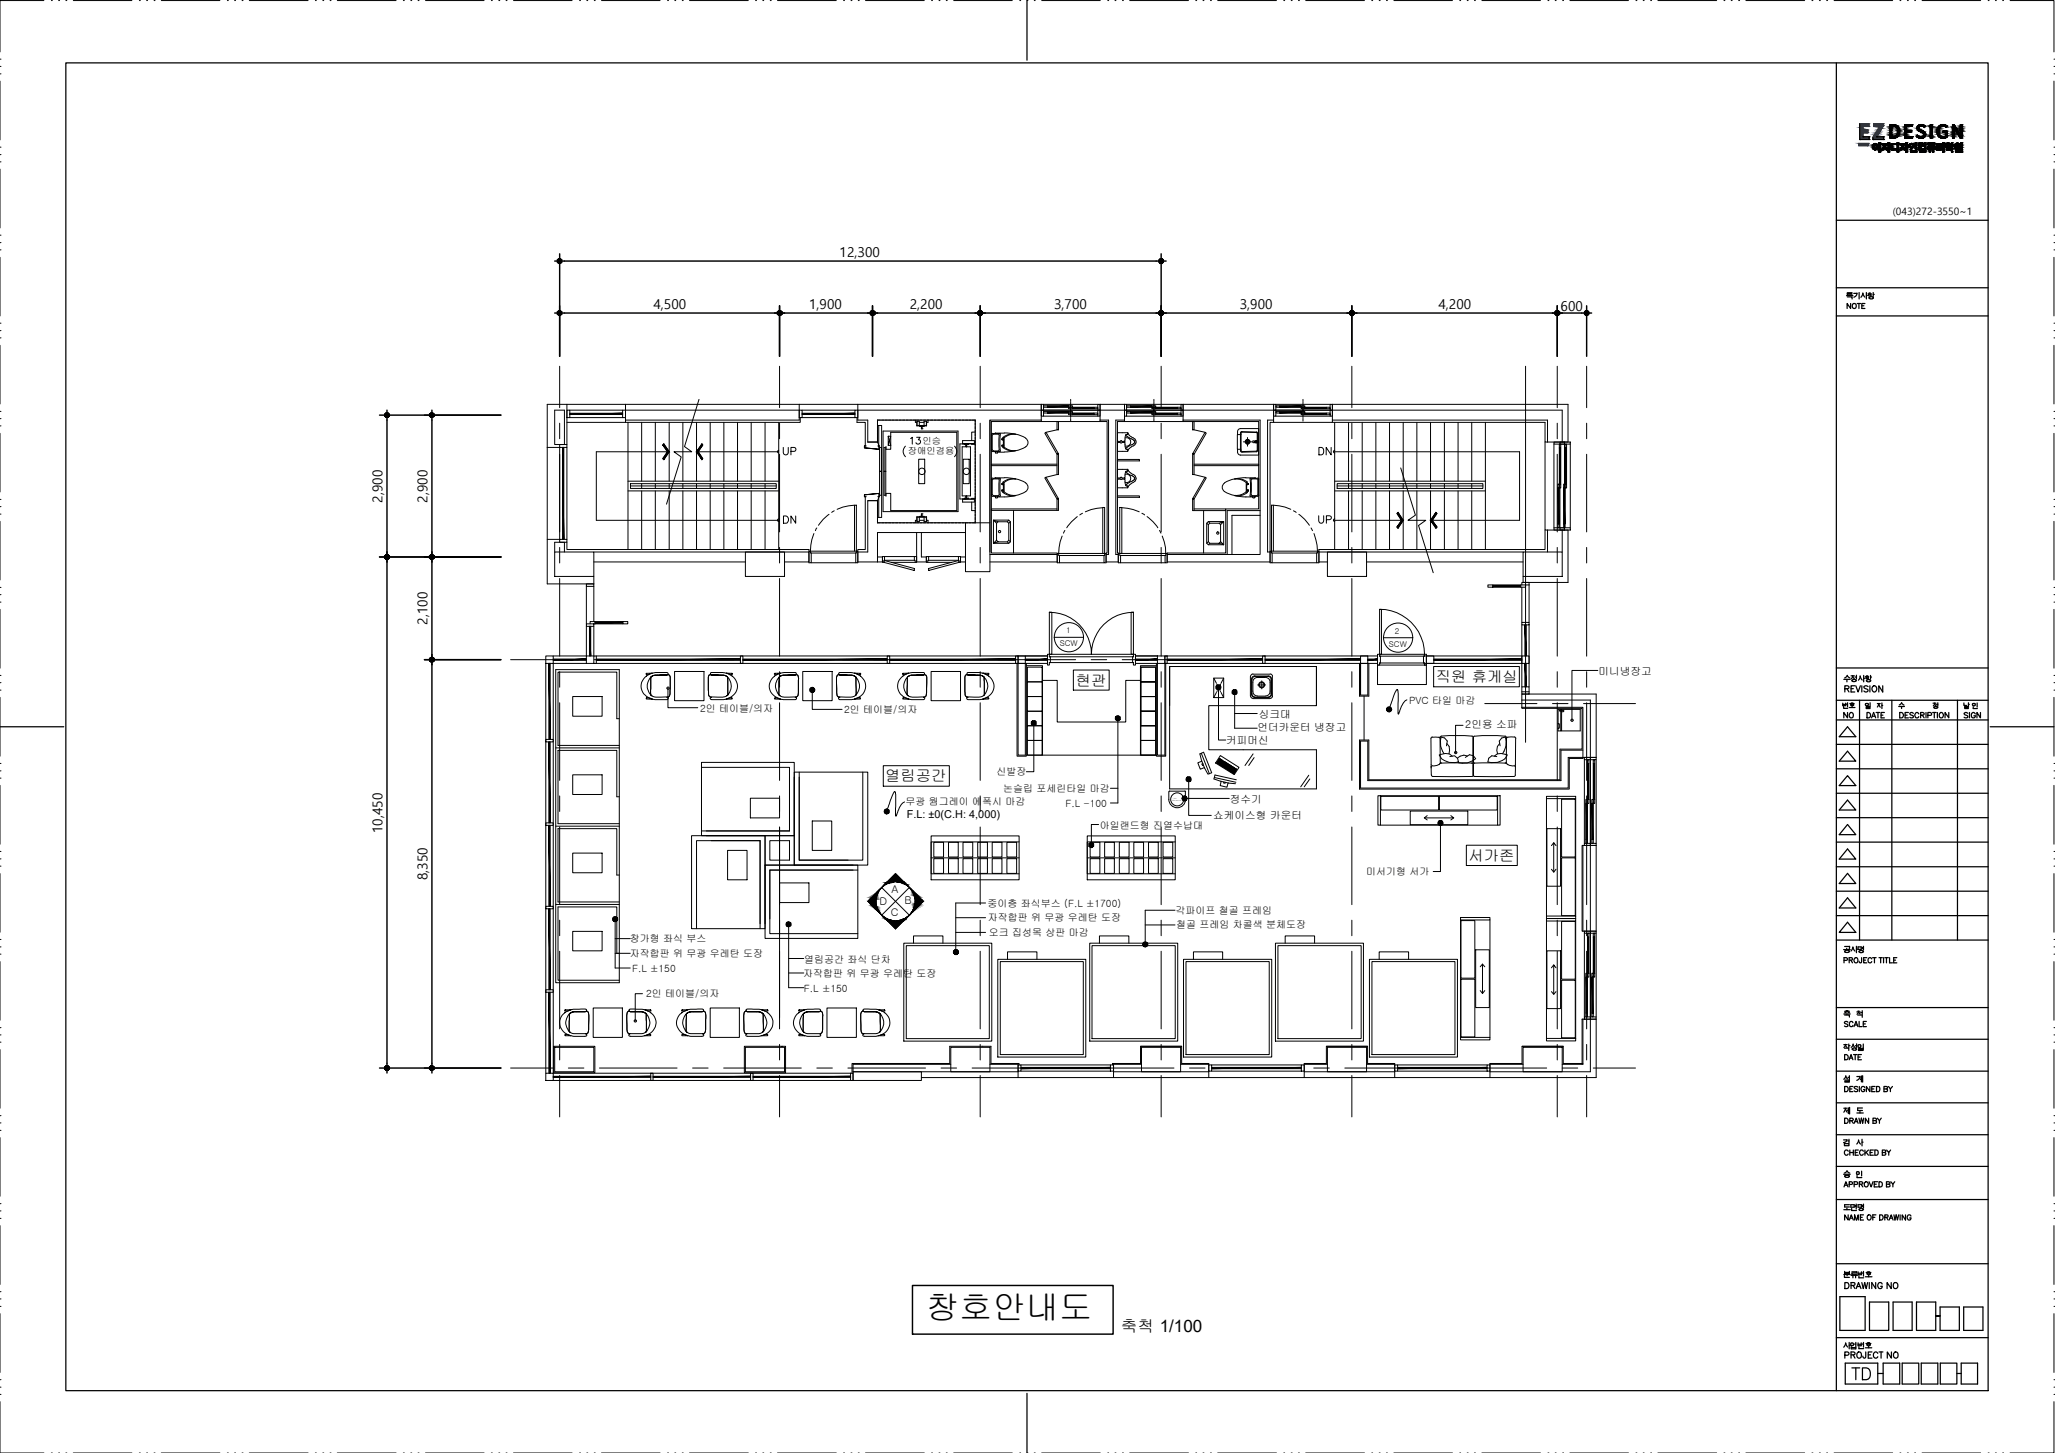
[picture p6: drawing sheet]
<svg xmlns="http://www.w3.org/2000/svg" width="420mm" height="297mm" viewBox="0 0 420 297" stroke-linecap="round" stroke-linejoin="round" font-family="sans-serif">
<defs><g id="words">
<text font-size="6.8" x="189.3" y="269.7">창호안내도</text>
<g font-size="4.9">
<text x="159.1" y="108.3">DN</text>
<text x="268.5" y="108.3">UP</text>
</g>
<g font-size="4.4">
<text x="158.7" y="94.2">UP</text>
<text x="268.5" y="94.2">DN</text>
</g>
<text font-size="3.4" x="229.2" y="272.2">축척 1/100</text>
<g font-size="3.1">
<text x="220" y="140.2">현관</text>
<text x="293.6" y="139.4">직원 휴게실</text>
<text x="181" y="159.8">열림공간</text>
<text x="300.3" y="176">서가존</text>
</g>
<g font-size="2.8">
<text x="171.7" y="52.5">12,300</text>
<text x="133.6" y="63.1">4,500</text>
<text x="165.4" y="63.1">1,900</text>
<text x="186" y="63.1">2,200</text>
<text x="215.5" y="63.1">3,700</text>
<text x="253.5" y="63.1">3,900</text>
<text x="294.1" y="63.1">4,200</text>
<text x="319.1" y="63.5">600</text>
<text x="78.2" y="102.7" transform="rotate(-90 78.2 102.7)">2,900</text>
<text x="87.4" y="102.7" transform="rotate(-90 87.4 102.7)">2,900</text>
<text x="87.4" y="127.7" transform="rotate(-90 87.4 127.7)">2,100</text>
<text x="78.2" y="170.3" transform="rotate(-90 78.2 170.3)">10,450</text>
<text x="87.4" y="180" transform="rotate(-90 87.4 180)">8,350</text>
</g>
<g font-size="2.2">
<text x="326.8" y="138">미니냉장고</text>
<text x="257.1" y="149.5">언더카운터 냉장고</text>
<text x="257.3" y="146.8">싱크대</text>
<text x="299.6" y="148.9">2인용 소파</text>
<text x="250.7" y="152">커피머신</text>
<text x="185.4" y="167.2">F.L: ±0(C.H: 4,000)</text>
<text x="248" y="167.3">쇼케이스형 카운터</text>
<text x="251.4" y="164.1">정수기</text>
<text x="179.8" y="185.1">D</text>
<text x="182.3" y="182.7">A</text>
<text x="185" y="184.9">B</text>
<text x="182.2" y="187.2">C</text>
</g>
<text font-size="2.1" x="387" y="44">(043)272-3550~1</text>
<g font-size="2">
<text x="288.1" y="143.9">PVC 타일 마감</text>
<text x="143.1" y="145.5">2인 테이블/의자</text>
<text x="172.6" y="145.8">2인 테이블/의자</text>
<text x="203.8" y="158.4">신발장</text>
<text x="205.1" y="162">논슬립 포세린타일 마감</text>
<text x="185.1" y="164.7">무광 웜그레이 에폭시 마감</text>
<text x="217.8" y="164.9">F.L -100</text>
<text x="224.9" y="169.4">아일랜드형 진열수납대</text>
<text x="279.3" y="178.8">미서기형 서가</text>
<text x="201.9" y="185.5">중이층 좌식부스 (F.L ±1700)</text>
<text x="202" y="188.3">자작합판 위 무광 우레탄 도장</text>
<text x="202.1" y="191.2">오크 집성목 상판 마감</text>
<text x="240.4" y="186.8">각파이프 철골 프레임</text>
<text x="240.5" y="189.8">철골 프레임 차콜색 분체도장</text>
<text x="128.8" y="192.5">창가형 좌식 부스</text>
<text x="128.8" y="195.7">자작합판 위 무광 우레탄 도장</text>
<text x="164.4" y="196.8">열림공간 좌식 단차</text>
<text x="129.2" y="198.7">F.L ±150</text>
<text x="132.1" y="203.9">2인 테이블/의자</text>
<text x="164.2" y="199.8">자작합판 위 무광 우레탄 도장</text>
<text x="164.4" y="202.9">F.L ±150</text>
</g>
<g font-size="1.9">
<text x="185.6" y="92.9">장애인겸용</text>
<text x="188.6" y="90.8">인승</text>
</g>
<g font-size="1.6">
<text x="218" y="129.4">1</text>
<text x="285.2" y="129.5">2</text>
<text x="216.7" y="132.1">SCW</text>
<text x="284" y="132.2">SCW</text>
</g>
<g font-size=".3">
<text x="239.7" y="163.4">음수대</text>
<text x="239.7" y="163.7">600*475*473</text>
</g>
</g></defs>
<!-- layer: 0 -->
<g fill="#000" stroke="#000" stroke-width=".2">
<path d="M383.2 30.6h.4zM383.3 29.4h.2zM384.7 30.6h.4zM387.1 30.4h.6zM387.3 30.4h.4zM387.5 30.4h.2zM387.6 30.4h.1zM387.9 26.4h.4zM388.5 30.7h.1zM390.7 30.2h.3zM392.2 29.8h.2zM392.3 29.7h.8z"/>
<path d="M392.3 30.3h.1zM392.6 25.5h.5zM392.6 28.3h.3zM392.6 29.7h.5zM392.6 30h.3zM392.8 29.7h.3zM392.7 25.5h.2zM393.1 25.9h.5zM393.3 25.9h.2zM396.1 26.5h.4zM396.2 26.1h.4zM396.2 27.7h.5z"/>
<path d="M396.3 26h.4zM396.5 30.5h.5zM396.7 25.6h1.2zM397 25.5h.6zM397.2 28.3h.2zM397.6 25.8h.5zM397.6 25.9h.5zM398.1 30.3h.4zM398.2 29.6h.2zM399.6 30h1.2zM399.9 30h.9zM400 29.9h.4z"/>
<path d="M400.1 29.3h.2zM400.5 30h.3zM400.6 30h.2z"/>
<path d="M382.9 29.7h.3zM382.9 29.7h.3z"/>
<path d="M382.9 30.3h.3zM382.9 30.3h.3z"/>
<path d="M383 30.4h.2zM383 30.4h.2z"/>
<path d="M383 30.5h.8zM383 30.5h.8z"/>
<path d="M382.9 29.8h.2zM382.9 29.8h.2z"/>
<path d="M382.9 29.8l.2 .1zM382.9 29.8l.2 .1z"/>
<path d="M382.9 29.9l.2 .1v-.1zM382.9 29.9l.2 .1h-.2z"/>
<path d="M382.9 30l.2 .1zM382.9 30l.2 .1z"/>
<path d="M382.9 30.1h.2zM382.9 30.1h.2z"/>
<path d="M382.9 30.1l.2 .1zM382.9 30.1l.2 .1z"/>
<path d="M382.9 30.2l.3 .1zM382.9 30.2l.3 .1z"/>
<path d="M382.9 29.7h.3zM382.9 29.7l.2 .1z"/>
<path d="M382.9 30.3h.3zM382.9 30.3h.3z"/>
<path d="M383 29.7h.2zM383 29.7h.2z"/>
<path d="M383 30.3l.2 .1zM383 30.3l.2 .1z"/>
<path d="M383.2 30.6h.3zM383.3 30.6h.2z"/>
<path d="M383 29.6h.2zM383 29.6h.2z"/>
<path d="M383 29.6h.2zM383 29.6l.2 .1z"/>
<path d="M383 30.4h.3zM383 30.4h.3z"/>
<path d="M383 29.6h.3zM383 29.6h.2z"/>
<path d="M383 30.4l.3 .1zM383 30.4l.3 .1z"/>
<path d="M383 29.5h.3zM383 29.5h.4z"/>
<path d="M383 29.5h.3zM383 29.5l.3 .1z"/>
<path d="M383 30.5h.4zM383 30.5h.4z"/>
<path d="M383.3 29.4h.3zM383.2 29.4h.4z"/>
<path d="M383.5 30.4h.3zM383.5 30.4h.3z"/>
<path d="M383.2 29.4h.5zM383.1 29.4h.6z"/>
<path d="M383.6 29.7h.2zM383.6 29.7h.2z"/>
<path d="M383.6 30.3h.2zM383.6 30.3h.2z"/>
<path d="M383.1 29.4l.7 .1zM383 29.5h.8z"/>
<path d="M383.1 30.6h.6zM383.1 30.6h.5z"/>
<path d="M383 29.5h.8zM383 29.5h.8z"/>
<path d="M383.4 29.5h.4zM383.4 29.5h.4z"/>
<path d="M383.5 29.5l.3 .1zM383.5 29.5l.3 .1z"/>
<path d="M383.5 29.6h.3zM383.5 29.6h.3z"/>
<path d="M383.5 30.4l.3 .1zM383.5 30.4l.3 .1z"/>
<path d="M383.5 30.5h.3zM383.4 30.5h.4z"/>
<path d="M383 30.5h.8zM383 30.5l.7 .1z"/>
<path d="M383.5 29.6h.3zM383.5 29.6h.3z"/>
<path d="M383.5 29.6l.3 .1zM383.5 29.6l.3 .1z"/>
<path d="M383.6 29.7h.2zM383.6 29.7h.2z"/>
<path d="M383.6 30.3l.2 .1zM383.6 30.3l.2 .1z"/>
<path d="M383.5 30.4h.3zM383.5 30.4h.3z"/>
<path d="M383.6 29.7l.2 .1zM383.6 29.7l.2 .1z"/>
<path d="M383.7 29.8h.2zM383.7 29.8h.2z"/>
<path d="M383.7 30.2l.1 .1zM383.7 30.2l.1 .1z"/>
<path d="M383.6 30.3h.2zM383.6 30.3h.2z"/>
<path d="M383.7 29.8l.2 .1zM383.7 29.8l.2 .1z"/>
<path d="M383.7 29.9l.2 .1v-.1zM383.7 29.9l.2 .1h-.2z"/>
<path d="M383.7 30l.2 .1zM383.7 30l.2 .1z"/>
<path d="M383.7 30.1h.2zM383.7 30.1h.2z"/>
<path d="M383.7 30.1h.2zM383.7 30.1l.1 .1z"/>
<path d="M384.2 29.2h.2zM384.2 29.2h.2zM384.2 29.2h.2zM384.2 29.2h.2z"/>
<path d="M384.2 29.2h.2zM384.2 29.2h.2z"/>
<path d="M384.2 29.2l.2 .1zM384.2 29.2l.2 .1z"/>
<path d="M384.2 29.3h.2zM384.2 29.3h.2z"/>
<path d="M384.2 29.3l.2 .1zM384.2 29.3l.2 .1z"/>
<path d="M384.2 29.4l.2 .1v-.1zM384.2 29.4l.2 .1h-.2z"/>
<path d="M384.2 29.5l.2 .1v-.1zM384.2 29.5l.2 .1h-.2z"/>
<path d="M384.2 29.6l.2 .2v-.2zM384.2 29.6l.2 .2h-.2z"/>
<path d="M384.2 29.8l.2 .3v-.3zM384.2 29.8l.2 .3h-.2z"/>
<path d="M384.2 30.1l.2 .4v-.4zM384.2 30.1l.2 .4h-.2z"/>
<path d="M384.2 30.5l.2 .1v-.1zM384.2 30.5l.2 .1h-.2z"/>
<path d="M384.2 30.6l.2 .2v-.2zM384.2 30.6l.2 .2h-.2z"/>
<path d="M384.2 30.8l.2 .1zM384.2 30.8l.2 .1z"/>
<path d="M384.2 30.9l.2 .1zM384.2 30.9l.2 .1z"/>
<path d="M384.2 31h.2zM384.2 31h.2zM384.2 31h.2zM384.2 31h.2z"/>
<path d="M384.2 31l.2 .1zM384.2 31l.2 .1zM384.2 31.1h.2zM384.2 31.1h.2zM384.2 31.1h.2zM384.2 31.1h.2z"/>
<path d="M384.7 30.6h.4zM384.7 30.6h.4zM384.7 30.6h.4zM384.7 30.6h.4z"/>
<path d="M384.8 29.4h1zM384.8 29.4h1zM384.8 29.4h1zM384.8 29.4h1zM384.8 29.4h1zM384.8 29.4h1z"/>
<path d="M384.8 30.7h.1zM384.8 30.7h.1z"/>
<path d="M384.8 30.6h.1zM384.8 30.6h.2z"/>
<path d="M384.8 30.6h.1zM384.8 30.6l.1 .1z"/>
<path d="M384.7 30.6h.3zM384.7 30.6h.3zM384.7 30.6h.3zM384.7 30.6h.4z"/>
<path d="M384.7 30.6h.3zM384.7 30.6h.3z"/>
<path d="M384.7 30.6h.3zM384.7 30.6h.3z"/>
<path d="M384.8 30.5l.3 .1zM384.7 30.6h.4zM384.7 30.6h.4z"/>
<path d="M385.1 30.1h.2zM385.1 30.1h.2z"/>
<path d="M385.1 30.1h.2zM385.1 30.1h.2zM385.1 30.1h.2zM385.1 30.1h.2z"/>
<path d="M384.9 30.5h.2zM384.8 30.5h.3z"/>
<path d="M385.2 29.6h.2zM385.2 29.6h.2zM385.2 29.6h.2zM385.2 29.6h.2zM385.2 29.6h.2zM385.2 29.6h.2zM385.2 29.6h.2zM385.2 29.6h.2z"/>
<path d="M384.9 30.4h.3zM384.9 30.4l.2 .1h-.2zM384.9 30.5h.2zM384.9 30.5h.2z"/>
<path d="M385 30.3h.2zM385 30.3l.2 .1z"/>
<path d="M385.1 30.1l.2 .1zM385.1 30.1l.2 .1z"/>
<path d="M385.1 30.2h.2zM385.1 30.2h.2z"/>
<path d="M385.1 30.2h.2zM385 30.3h.2zM385 30.3h.2zM385 30.3h.2z"/>
<path d="M385.2 29.6h.2zM385.2 29.6h.2z"/>
<path d="M385.2 29.6l.2 .1zM385.2 29.6l.2 .1zM385.2 29.7h.2zM385.2 29.7h.2z"/>
<path d="M385.2 29.7h.2zM385.2 29.7h.2zM385.2 29.7h.2zM385.2 29.7h.2z"/>
<path d="M385.2 29.7h.2zM385.2 29.7h.2zM385.2 29.7h.2zM385.2 29.7h.2zM385.2 29.7h.2zM385.2 29.7h.2zM385.2 29.7h.2zM385.2 29.7h.2zM385.2 29.7h.2zM385.2 29.7h.2zM385.2 29.7h.2zM385.2 29.7h.2zM385.2 29.7h.2zM385.2 29.7h.2z"/>
<path d="M385.2 29.7l.2 .1zM385.2 29.7l.2 .1zM385.2 29.8h.2zM385.2 29.8h.2z"/>
<path d="M385.2 29.8l.2 .1zM385.2 29.8l.2 .1z"/>
<path d="M385.1 29.9l.3 .1zM385.1 29.9l.3 .1z"/>
<path d="M385.1 30h.3zM385.1 30h.3z"/>
<path d="M385.1 30h.3zM385.1 30h.3z"/>
<path d="M385.1 30l.4 .1zM385.1 30l.4 .1zM385.1 30.1h.4zM385.1 30.1h.4zM385.3 30.1h.2zM385.3 30.1h.2z"/>
<path d="M385.3 30.1l.2 .1zM385.3 30.1l.2 .1z"/>
<path d="M385.3 30.2h.2zM385.3 30.2h.2z"/>
<path d="M385.3 30.2l.3 .1zM385.3 30.2l.3 .1z"/>
<path d="M385.5 30.5h.4zM385.5 30.5h.4z"/>
<path d="M385.4 30.3h.2zM385.4 30.3h.2z"/>
<path d="M385.4 30.3h.3zM385.4 30.3h.3z"/>
<path d="M385.4 30.3l.3 .1zM385.4 30.3l.3 .1z"/>
<path d="M385.4 30.4h.3zM385.4 30.4h.3z"/>
<path d="M385.4 30.4l.4 .1zM385.4 30.4l.4 .1z"/>
<path d="M385.7 30.6h.1zM385.7 30.6h.1z"/>
<path d="M384.8 29.4h1zM384.8 29.4h1zM384.8 29.4h1zM384.8 29.4h1zM384.8 29.4h1zM384.8 29.4h1z"/>
<path d="M384.8 29.4h1zM384.8 29.4h1zM384.8 29.4h1zM384.8 29.4h1z"/>
<path d="M384.8 29.4l1 .1zM384.8 29.4l1 .1z"/>
<path d="M384.8 29.5h1zM384.8 29.5h1zM384.8 29.5h1zM384.8 29.5h1zM384.8 29.5h1zM384.8 29.5h1zM384.8 29.5h1zM384.8 29.5h1z"/>
<path d="M384.8 29.5l1 .1zM384.8 29.5l1 .1zM384.8 29.6h1zM384.8 29.6h1zM384.8 29.6h1zM384.8 29.6h1z"/>
<path d="M385.5 30.5h.4zM385.5 30.5h.4zM385.5 30.5h.4zM385.5 30.5h.4z"/>
<path d="M385.6 30.6h.2zM385.6 30.6h.2z"/>
<path d="M385.6 30.6h.2zM385.6 30.6h.2z"/>
<path d="M385.5 30.5h.4zM385.5 30.5h.4zM385.5 30.5h.4zM385.5 30.5h.4zM385.5 30.5h.4zM385.5 30.5h.4zM385.5 30.5h.4zM385.5 30.5h.4z"/>
<path d="M385.5 30.5h.4zM385.5 30.5l.3 .1z"/>
<path d="M386 29.2h.2zM386 29.2h.2zM386 29.2h.2zM386 29.2h.2z"/>
<path d="M386 29.2h.2zM386 29.2h.2z"/>
<path d="M386 29.2l.2 .1zM386 29.2l.2 .1z"/>
<path d="M386 29.3h.2zM386 29.3h.2z"/>
<path d="M386 29.3l.2 .1zM386 29.3l.2 .1z"/>
<path d="M386 29.4l.2 .1v-.1zM386 29.4l.2 .1h-.2z"/>
<path d="M386 29.5l.2 .1v-.1zM386 29.5l.2 .1h-.2z"/>
<path d="M386 29.6l.2 .2v-.2zM386 29.6l.2 .2h-.2z"/>
<path d="M386 29.8l.2 .3v-.3zM386 29.8l.2 .3h-.2z"/>
<path d="M386 30.1l.2 .4v-.4zM386 30.1l.2 .4h-.2z"/>
<path d="M386 30.5l.2 .1v-.1zM386 30.5l.2 .1h-.2z"/>
<path d="M386 30.6l.2 .2v-.2zM386 30.6l.2 .2h-.2z"/>
<path d="M386 30.8l.2 .1v-.1zM386 30.8l.2 .1h-.2z"/>
<path d="M386 30.9h.2zM386 30.9h.2z"/>
<path d="M386 30.9l.2 .1zM386 30.9l.2 .1z"/>
<path d="M386 31h.2zM386 31h.2z"/>
<path d="M386 31l.2 .1zM386 31l.2 .1zM386 31.1h.2zM386 31.1h.2zM386 31.1h.2zM386 31.1h.2z"/>
<path d="M386.4 25.5h.7zM386.4 25.5h.7zM386.4 25.5h.7zM386.4 25.5h.7z"/>
<path d="M386.4 25.8h.4zM386.4 25.8h.4z"/>
<path d="M386.4 25.8h.4zM386.4 25.8h.4z"/>
<path d="M386.4 27.9h.4zM386.4 27.9h.4z"/>
<path d="M386.4 27.9h.4zM386.4 27.9h.4z"/>
<path d="M386.7 30.4h.2zM386.7 30.4h.2z"/>
<path d="M386.7 30.4h.2zM386.7 30.4h.2z"/>
<path d="M386.7 30.4h1zM386.7 30.4h1z"/>
<path d="M386.4 25.8l.4 .1zM386.4 25.8l.4 .1z"/>
<path d="M386.4 25.9h.4zM386.4 25.9h.4zM386.4 25.9h.4zM386.4 25.9h.4z"/>
<path d="M386.4 25.9h.4zM386.4 25.9h.4z"/>
<path d="M386.4 25.9l.4 .1zM386.4 25.9l.4 .1zM386.4 26h.4zM386.4 26h.4z"/>
<path d="M386.4 26l.4 .1zM386.4 26l.4 .1z"/>
<path d="M386.4 26.1h.4zM386.4 26.1h.4z"/>
<path d="M386.4 26.1l.4 .1zM386.4 26.1l.4 .1z"/>
<path d="M386.4 26.2l.4 .1zM386.4 26.2l.4 .1z"/>
<path d="M386.4 26.3h.4zM386.4 26.3h.4z"/>
<path d="M386.4 26.3l.4 .1v-.1zM386.4 26.3l.4 .1h-.4zM386.4 26.4h.4zM386.4 26.4h.4z"/>
<path d="M386.4 26.4l.4 .3v-.3zM386.4 26.4l.4 .3h-.4z"/>
<path d="M386.4 26.7h.4zM386.4 26.7h.4z"/>
<path d="M386.4 26.7l.4 .4v-.4zM386.4 26.7l.4 .4h-.4z"/>
<path d="M386.4 27.1l.4 .1zM386.4 27.1l.4 .1z"/>
<path d="M386.4 27.2l.4 .2v-.2zM386.4 27.2l.4 .2h-.4z"/>
<path d="M386.4 27.4h.4zM386.4 27.4h.4z"/>
<path d="M386.4 27.4l.4 .1zM386.4 27.4l.4 .1zM386.4 27.5h.4zM386.4 27.5h.4z"/>
<path d="M386.4 27.5l.4 .1zM386.4 27.5l.4 .1z"/>
<path d="M386.4 27.6h.4zM386.4 27.6h.4z"/>
<path d="M386.4 27.6l.4 .1zM386.4 27.6l.4 .1z"/>
<path d="M386.4 27.7l.4 .1zM386.4 27.7l.4 .1zM386.4 27.8h.4zM386.4 27.8h.4z"/>
<path d="M386.4 27.8h.4zM386.4 27.8h.4z"/>
<path d="M386.4 27.8l.4 .1zM386.4 27.8l.4 .1zM386.4 27.9h.4zM386.4 27.9h.4z"/>
<path d="M386.4 27.9h.4zM386.4 27.9h.4z"/>
<path d="M386.7 30.6h.1zM386.7 30.6h.1zM386.7 30.6h.1zM386.7 30.6h.2z"/>
<path d="M386.7 29.5h.2zM386.7 29.5h.2z"/>
<path d="M386.7 29.5l.2 .1zM386.7 29.5l.2 .1z"/>
<path d="M386.7 29.6h.2zM386.7 29.6h.2zM386.7 29.6h.2zM386.7 29.6h.2z"/>
<path d="M386.7 29.6l.2 .1zM386.7 29.6l.2 .1z"/>
<path d="M386.7 29.7h.2zM386.7 29.7h.2zM386.7 29.7h.2zM386.7 29.7h.2z"/>
<path d="M386.7 29.7l.2 .1zM386.7 29.7l.2 .1z"/>
<path d="M386.7 29.8l.2 .1zM386.7 29.8l.2 .1z"/>
<path d="M386.7 29.9l.2 .1zM386.7 29.9l.2 .1z"/>
<path d="M386.7 30l.2 .1zM386.7 30l.2 .1z"/>
<path d="M386.7 30.1l.2 .1zM386.7 30.1l.2 .1z"/>
<path d="M386.7 30.2l.2 .1zM386.7 30.2l.2 .1zM386.7 30.3h.2zM386.7 30.3h.2z"/>
<path d="M386.7 30.3h.2zM386.7 30.3h.2z"/>
<path d="M386.7 30.3l.2 .1zM386.7 30.3l.2 .1z"/>
<path d="M386.7 30.4h.2zM386.7 30.4h.2z"/>
<path d="M386.7 30.6h.2zM386.7 30.6h.2z"/>
<path d="M386.7 30.6h.2zM386.7 30.6h.4z"/>
<path d="M386.7 30.6h.4zM386.7 30.6h.5z"/>
<path d="M386.4 28.2h.7zM386.4 28.2h.7z"/>
<path d="M386.4 25.5h.7zM386.4 25.5h.7z"/>
<path d="M386.4 28.2h.7zM386.4 28.2h.7zM386.4 28.2h.7zM386.4 28.2h.8z"/>
<path d="M386.4 28.2h.8zM386.4 28.2h.8z"/>
<path d="M386.4 28.2h.8zM386.4 28.2h1z"/>
<path d="M386.7 30.6h.5zM386.7 30.6h.6z"/>
<path d="M386.7 30.6h.5zM386.7 30.6h.5z"/>
<path d="M386.4 25.5h.9zM386.4 25.5h.9zM386.4 25.5h.9zM386.4 25.5h.9z"/>
<path d="M386.4 25.5l1.1 .1zM386.4 25.5l1.1 .1z"/>
<path d="M386.7 30.6h.6zM386.7 30.6h.7z"/>
<path d="M386.4 28.2h1zM386.4 28.2h1.1z"/>
<path d="M386.4 28.2h1zM386.4 28.2h1z"/>
<path d="M386.7 30.6h.7zM386.7 30.6h.9z"/>
<path d="M386.4 25.6h1.1zM386.4 25.6h1.1z"/>
<path d="M386.4 25.6h1.2zM386.4 25.6h1.2z"/>
<path d="M386.7 29.4h.9zM386.7 29.4h.9zM386.7 29.4h.9zM386.7 29.4h.9zM386.7 29.4h.9zM386.7 29.4h.9zM386.7 29.4h.9zM386.7 29.4h.9z"/>
<path d="M386.7 29.4h.9zM386.7 29.4h.9zM386.7 29.4h.9zM386.7 29.4h.9zM386.7 29.4h.9zM386.7 29.4h.9z"/>
<path d="M386.7 29.4h.9zM386.7 29.4h.9zM386.7 29.4h.9zM386.7 29.4h.9z"/>
<path d="M386.7 29.4l.9 .1zM386.7 29.4l.9 .1zM386.7 29.5h.9zM386.7 29.5h.9zM386.7 29.5h.9zM386.7 29.5h.9zM386.7 29.5h.9zM386.7 29.5h.9z"/>
<path d="M386.7 30.6h.9zM386.7 30.6h.9z"/>
<path d="M386.4 28.1h1.2zM386.4 28.1h1.3z"/>
<path d="M386.4 28.1h1.2zM386.4 28.1l1.1 .1z"/>
<path d="M387.6 25.9h.5zM387.6 25.9h.5z"/>
<path d="M386.4 25.6h1.3zM386.4 25.6h1.3z"/>
<path d="M386.4 25.6l1.4 .1zM386.4 25.6l1.4 .1zM386.4 25.7h1.4zM386.4 25.7h1.4z"/>
<path d="M387.6 30.4h.1zM387.5 30.4h.2zM387.4 30.4h.3z"/>
<path d="M387.4 30.4h.3zM387.3 30.4h.4zM387.2 30.4h.5z"/>
<path d="M387.2 30.4h.5zM387.1 30.4h.6zM386.9 30.4h.8z"/>
<path d="M386.7 30.4l1 .1zM386.7 30.4l1 .1z"/>
<path d="M386.7 30.5h1zM386.7 30.5h1z"/>
<path d="M386.7 30.5l1 .1zM386.7 30.5l1 .1zM386.7 30.6h1zM386.7 30.6h1zM386.7 30.6h1zM386.7 30.6h1zM386.7 30.6h1zM386.7 30.6h1zM386.7 30.6h1zM386.7 30.6h1z"/>
<path d="M386.7 30.6h1zM386.7 30.6h.9zM386.7 30.6h.9zM386.7 30.6h.9z"/>
<path d="M386.4 28.1h1.4zM386.4 28.1h1.3z"/>
<path d="M386.4 25.7h1.5zM386.4 25.7h1.5z"/>
<path d="M386.4 28.1h1.4zM386.4 28.1h1.4z"/>
<path d="M386.4 28h1.5zM386.4 28l1.4 .1z"/>
<path d="M387.9 29.2h.2zM387.9 29.2h.2zM387.9 29.2h.2zM387.9 29.2h.2z"/>
<path d="M386.4 25.7l1.6 .1zM386.4 25.7l1.6 .1z"/>
<path d="M386.4 28h1.5zM386.4 28h1.5z"/>
<path d="M386.4 25.8h1.6zM386.4 25.8h1.6z"/>
<path d="M387.1 25.8h.9zM387.1 25.8h.9z"/>
<path d="M387.1 25.8h.9zM387.1 25.8h.9z"/>
<path d="M387.2 25.8h.8zM387.2 25.8h.8z"/>
<path d="M387.3 25.8l.7 .1zM387.3 25.8l.7 .1zM387.4 25.9h.6zM387.4 25.9h.6z"/>
<path d="M387.3 27.9h.7zM387.2 27.9h.8z"/>
<path d="M387.2 27.9h.8zM387.1 27.9h.9z"/>
<path d="M386.4 27.9h1.6zM386.4 27.9l1.5 .1z"/>
<path d="M387.4 25.9h.7zM387.4 25.9h.7z"/>
<path d="M387.5 27.9h.5zM387.3 27.9h.7z"/>
<path d="M387.5 25.9h.6zM387.5 25.9h.6z"/>
<path d="M387.6 27.8l.5 .1zM387.6 27.8l.5 .1z"/>
<path d="M387.5 27.9h.6zM387.5 27.9h.5z"/>
<path d="M387.6 25.9l.6 .1zM387.6 25.9l.6 .1z"/>
<path d="M387.7 27.8h.4zM387.7 27.8h.5z"/>
<path d="M387.7 27.8h.4zM387.6 27.8h.5z"/>
<path d="M387.9 29.2h.2zM387.9 29.2h.2z"/>
<path d="M387.9 29.2l.2 .1zM387.9 29.2l.2 .1z"/>
<path d="M387.9 29.3h.2zM387.9 29.3h.2z"/>
<path d="M387.9 29.3l.2 .1zM387.9 29.3l.2 .1z"/>
<path d="M387.9 29.4l.2 .1v-.1zM387.9 29.4l.2 .1h-.2z"/>
<path d="M387.9 29.5l.2 .1v-.1zM387.9 29.5l.2 .1h-.2z"/>
<path d="M387.9 29.6l.2 .2v-.2zM387.9 29.6l.2 .2h-.2z"/>
<path d="M387.9 29.8l.2 .3v-.3zM387.9 29.8l.2 .3h-.2z"/>
<path d="M387.9 30.1l.2 .4v-.4zM387.9 30.1l.2 .4h-.2z"/>
<path d="M387.9 30.5l.2 .1v-.1zM387.9 30.5l.2 .1h-.2z"/>
<path d="M387.9 30.6l.2 .2v-.2zM387.9 30.6l.2 .2h-.2z"/>
<path d="M387.9 30.8l.2 .1zM387.9 30.8l.2 .1z"/>
<path d="M387.9 30.9l.2 .1zM387.9 30.9l.2 .1z"/>
<path d="M387.9 31h.2zM387.9 31h.2zM387.9 31h.2zM387.9 31h.2z"/>
<path d="M387.9 31l.2 .1zM387.9 31l.2 .1zM387.9 31.1h.2zM387.9 31.1h.2zM387.9 31.1h.2zM387.9 31.1h.2z"/>
<path d="M387.7 26l.5 .1zM387.7 26l.5 .1zM387.8 26.1h.4zM387.8 26.1h.4z"/>
<path d="M387.8 26.1l.4 .1v-.1zM387.8 26.1l.4 .1h-.3z"/>
<path d="M387.8 27.7h.4zM387.8 27.7l.4 .1h-.5z"/>
<path d="M387.9 26.2h.4zM387.9 26.2h.4z"/>
<path d="M387.8 27.6h.4zM387.8 27.6h.4z"/>
<path d="M387.8 27.6h.4zM387.8 27.6l.4 .1z"/>
<path d="M387.9 26.2l.4 .1zM387.9 26.2l.4 .1z"/>
<path d="M387.9 26.3l.4 .1v-.1zM387.9 26.3l.4 .1h-.4zM387.9 26.4h.4z"/>
<path d="M387.9 27.5h.4zM387.9 27.5h.4z"/>
<path d="M387.9 27.5h.4zM387.9 27.5l.3 .1h-.4z"/>
<path d="M388 26.4l.4 .1-.1-.1zM388 26.4l.4 .1h-.4z"/>
<path d="M388 27.2l.3 .1zM388 27.2l.3 .1z"/>
<path d="M388 27.3l.3 .1zM388 27.3l.3 .1z"/>
<path d="M387.9 27.4h.4zM387.9 27.4l.4 .1z"/>
<path d="M388 26.5l.4 .1zM388 26.5l.4 .1z"/>
<path d="M388 26.6l.4 .1zM388 26.6l.4 .1z"/>
<path d="M388 26.7h.4zM388 26.7h.4z"/>
<path d="M388 26.7l.4 .1zM388 26.7l.4 .1z"/>
<path d="M388 26.8l.4 .2v-.2zM388 26.8l.4 .2h-.4z"/>
<path d="M388 27h.4zM388 27h.4z"/>
<path d="M388 27l.4 .1v-.1zM388 27l.4 .1h-.4zM388 27.1h.4zM388 27.1h.4z"/>
<path d="M388 27.1l.3 .1 .1-.1zM388 27.1l.3 .1h-.3z"/>
<path d="M388.4 30.6h.3zM388.4 30.6h.3zM388.4 30.6h.3zM388.4 30.6h.3z"/>
<path d="M388.5 29.4h1zM388.5 29.4h1z"/>
<path d="M388.5 30.6h.2zM388.5 30.6h.2z"/>
<path d="M388.5 30.6h.2zM388.5 30.6l.1 .1z"/>
<path d="M388.5 30.6h.2zM388.5 30.6h.2z"/>
<path d="M388.4 30.6h.3zM388.4 30.6h.3z"/>
<path d="M388.8 30.1h.2zM388.8 30.1h.2zM388.8 30.1h.2zM388.8 30.1h.2z"/>
<path d="M388.8 30.1h.2zM388.8 30.1h.2z"/>
<path d="M388.5 30.5h.3zM388.5 30.5l.2 .1zM388.4 30.6h.3zM388.4 30.6h.3zM388.4 30.6h.3zM388.4 30.6h.3zM388.4 30.6h.3zM388.4 30.6h.3z"/>
<path d="M388.5 30.5h.3zM388.5 30.5h.3z"/>
<path d="M388.9 29.6h.2zM388.9 29.6h.2zM388.9 29.6h.2zM388.9 29.6h.2z"/>
<path d="M388.9 29.6h.2zM388.9 29.6h.2zM388.9 29.6h.2zM388.9 29.6h.2z"/>
<path d="M388.6 30.4h.3zM388.6 30.4l.2 .1h-.3zM388.5 30.5h.3zM388.5 30.5h.3z"/>
<path d="M388.7 30.3h.2zM388.7 30.3l.2 .1z"/>
<path d="M388.8 30.2h.2zM388.8 30.2h.2z"/>
<path d="M388.7 30.2h.3zM388.7 30.2l.2 .1h-.2zM388.7 30.3h.2zM388.7 30.3h.2z"/>
<path d="M389 30.1h.2zM389 30.1h.2z"/>
<path d="M388.8 30.1h.2zM388.8 30.1l.2 .1z"/>
<path d="M388.9 29.6h.2zM388.9 29.6h.2z"/>
<path d="M388.9 29.6l.2 .1zM388.9 29.6l.2 .1zM388.9 29.7h.2zM388.9 29.7h.2z"/>
<path d="M388.9 29.7h.2zM388.9 29.7h.2zM388.9 29.7h.2zM388.9 29.7h.2z"/>
<path d="M388.9 29.7h.2zM388.9 29.7h.2zM388.9 29.7h.2zM388.9 29.7h.2zM388.9 29.7h.2zM388.9 29.7h.2zM388.9 29.7h.2zM388.9 29.7h.2zM388.9 29.7h.2zM388.9 29.7h.2zM388.9 29.7h.2zM388.9 29.7h.2zM388.9 29.7h.2zM388.9 29.7h.2z"/>
<path d="M388.9 29.7l.2 .1zM388.9 29.7l.2 .1zM388.9 29.8h.2zM388.9 29.8h.2z"/>
<path d="M388.9 29.8l.2 .1zM388.9 29.8l.2 .1z"/>
<path d="M388.9 29.9l.2 .1zM388.9 29.9l.2 .1z"/>
<path d="M388.9 30h.2zM388.8 30h.3z"/>
<path d="M388.8 30h.4zM388.8 30h.4z"/>
<path d="M388.8 30l.4 .1zM388.8 30l.4 .1z"/>
<path d="M388.8 30.1h.4zM388.8 30.1h.4z"/>
<path d="M389 30.1l.2 .1zM389 30.1l.2 .1zM389 30.2h.2zM389 30.2h.2z"/>
<path d="M389 30.2h.3zM389 30.2h.3z"/>
<path d="M389 30.2l.3 .1zM389 30.2l.3 .1z"/>
<path d="M389 30.3h.3zM389 30.3h.3z"/>
<path d="M389.1 30.3l.3 .1zM389.1 30.3l.3 .1z"/>
<path d="M389.1 30.4h.3zM389.1 30.4h.3z"/>
<path d="M389.4 25.5h1.6zM389.4 25.5h1.6zM389.4 25.5h1.6zM389.4 25.5h1.6zM389.4 25.5h1.6zM389.4 25.5h1.6zM389.4 25.5h1.6zM389.4 25.5h1.6z"/>
<path d="M389.4 25.8h.4zM389.4 25.8h.4zM389.4 25.8h.4zM389.4 25.8h.4z"/>
<path d="M389.4 26.7h1.4zM389.4 26.7h1.4zM389.4 26.7h1.4zM389.4 26.7h1.4z"/>
<path d="M389.4 27h.4zM389.4 27h.4zM389.4 27h.4zM389.4 27h.4z"/>
<path d="M389.4 27.9h1.6zM389.4 27.9h1.6zM389.4 27.9h1.6zM389.4 27.9h1.6z"/>
<path d="M389.1 30.4l.4 .1zM389.1 30.4l.4 .1z"/>
<path d="M388.5 29.4h1zM388.5 29.4h1zM388.5 29.4h1zM388.5 29.4h1z"/>
<path d="M388.5 29.4h1zM388.5 29.4h1zM388.5 29.4h1zM388.5 29.4h1zM388.5 29.4h1zM388.5 29.4h1z"/>
<path d="M388.5 29.4h1zM388.5 29.4h1zM388.5 29.4h1zM388.5 29.4h1z"/>
<path d="M388.5 29.4l1 .1zM388.5 29.4l1 .1z"/>
<path d="M388.5 29.5h1zM388.5 29.5h1zM388.5 29.5h1zM388.5 29.5h1zM388.5 29.5h1zM388.5 29.5h1zM388.5 29.5h1zM388.5 29.5h1z"/>
<path d="M388.5 29.5l1 .1zM388.5 29.5l1 .1zM388.5 29.6h1zM388.5 29.6h1z"/>
<path d="M388.5 29.6h1zM388.5 29.6h1z"/>
<path d="M389.2 30.5h.3zM389.2 30.5h.3zM389.2 30.5h.3zM389.2 30.5h.3z"/>
<path d="M389.3 30.6h.2zM389.3 30.6h.2z"/>
<path d="M389.2 30.5h.4zM389.2 30.5h.4zM389.2 30.5h.4zM389.2 30.5h.4zM389.2 30.5h.4zM389.2 30.5h.4zM389.2 30.5h.4zM389.2 30.5h.4z"/>
<path d="M389.3 30.6h.2zM389.3 30.6h.2z"/>
<path d="M389.3 30.6h.2zM389.3 30.6h.2z"/>
<path d="M389.2 30.5h.4zM389.2 30.5h.4z"/>
<path d="M389.3 30.5h.3zM389.3 30.5l.2 .1z"/>
<path d="M389.7 29.2h.2zM389.7 29.2h.2zM389.7 29.2h.2zM389.7 29.2h.2zM389.7 29.2h.2zM389.7 29.2h.2z"/>
<path d="M389.7 29.9h.2zM389.7 29.9h.2zM389.7 29.9h.2zM389.7 29.9h.2z"/>
<path d="M389.7 30.1h.5zM389.7 30.1h.5z"/>
<path d="M389.7 30.1h.2zM389.7 30.1h.2z"/>
<path d="M389.7 30.1h.2zM389.7 30.1h.2z"/>
<path d="M389.4 25.8l.4 .1zM389.4 25.8l.4 .1z"/>
<path d="M389.4 25.9h.4zM389.4 25.9h.4zM389.4 25.9h.4zM389.4 25.9h.4z"/>
<path d="M389.4 25.9l.4 .1zM389.4 25.9l.4 .1z"/>
<path d="M389.4 26h.4zM389.4 26h.4z"/>
<path d="M389.4 26l.4 .1zM389.4 26l.4 .1z"/>
<path d="M389.4 26.1l.4 .1v-.1zM389.4 26.1l.4 .1h-.4z"/>
<path d="M389.4 26.2l.4 .1v-.1zM389.4 26.2l.4 .1h-.4z"/>
<path d="M389.4 26.3l.4 .1zM389.4 26.3l.4 .1z"/>
<path d="M389.4 26.4h.4zM389.4 26.4h.4z"/>
<path d="M389.4 26.4l.4 .1v-.1zM389.4 26.4l.4 .1h-.4z"/>
<path d="M389.4 26.5l.4 .1zM389.4 26.5l.4 .1zM389.4 26.6h.4zM389.4 26.6h.4z"/>
<path d="M389.4 26.6l.4 .1zM389.4 26.6l.4 .1zM389.4 26.7h.4zM389.4 26.7h.4zM389.4 26.7h.4zM389.4 26.7h.4z"/>
<path d="M389.4 27h.4zM389.4 27h.4z"/>
<path d="M389.4 27h.4zM389.4 27h.4z"/>
<path d="M389.4 27l.4 .1zM389.4 27l.4 .1z"/>
<path d="M389.4 27.1h.4zM389.4 27.1h.4z"/>
<path d="M389.4 27.1l.4 .1zM389.4 27.1l.4 .1z"/>
<path d="M389.4 27.2l.4 .1v-.1zM389.4 27.2l.4 .1h-.4zM389.4 27.3h.4zM389.4 27.3h.4z"/>
<path d="M389.4 27.3l.4 .1v-.1zM389.4 27.3l.4 .1h-.4z"/>
<path d="M389.4 27.4l.4 .1zM389.4 27.4l.4 .1z"/>
<path d="M389.4 27.5l.4 .1zM389.4 27.5l.4 .1z"/>
<path d="M389.4 27.6h.4zM389.4 27.6h.4z"/>
<path d="M389.4 27.6l.4 .1zM389.4 27.6l.4 .1z"/>
<path d="M389.4 27.7l.4 .1zM389.4 27.7l.4 .1zM389.4 27.8h.4zM389.4 27.8h.4z"/>
<path d="M389.4 27.8h.4zM389.4 27.8h.4z"/>
<path d="M389.4 27.8l.4 .1zM389.4 27.8l.4 .1z"/>
<path d="M389.4 27.9h.4zM389.4 27.9h.4zM389.4 27.9h.4zM389.4 27.9h.4zM389.4 27.9h.4zM389.4 27.9h.4z"/>
<path d="M389.7 29.2h.2zM389.7 29.2h.2zM389.7 29.2h.2zM389.7 29.2h.2z"/>
<path d="M389.7 29.2l.2 .1zM389.7 29.2l.2 .1zM389.7 29.3h.2zM389.7 29.3h.2z"/>
<path d="M389.7 29.3h.2zM389.7 29.3h.2zM389.7 29.3h.2zM389.7 29.3h.2z"/>
<path d="M389.7 29.3l.2 .1zM389.7 29.3l.2 .1z"/>
<path d="M389.7 29.4h.2zM389.7 29.4h.2z"/>
<path d="M389.7 29.4l.2 .1zM389.7 29.4l.2 .1z"/>
<path d="M389.7 29.5l.2 .1zM389.7 29.5l.2 .1z"/>
<path d="M389.7 29.6h.2zM389.7 29.6h.2z"/>
<path d="M389.7 29.6l.2 .1zM389.7 29.6l.2 .1z"/>
<path d="M389.7 29.7l.2 .1zM389.7 29.7l.2 .1z"/>
<path d="M389.7 29.8h.2zM389.7 29.8h.2z"/>
<path d="M389.7 29.8l.2 .1zM389.7 29.8l.2 .1z"/>
<path d="M389.7 29.9h.2zM389.7 29.9h.2z"/>
<path d="M389.7 30.1l.2 .1zM389.7 30.1l.2 .1z"/>
<path d="M389.7 30.2h.2zM389.7 30.2h.2z"/>
<path d="M389.7 30.2l.2 .1zM389.7 30.2l.2 .1z"/>
<path d="M389.7 30.3h.2zM389.7 30.3h.2z"/>
<path d="M389.7 30.3l.2 .1zM389.7 30.3l.2 .1z"/>
<path d="M389.7 30.4l.2 .1zM389.7 30.4l.2 .1z"/>
<path d="M389.7 30.5l.2 .1v-.1zM389.7 30.5l.2 .1h-.2z"/>
<path d="M389.7 30.6h.2zM389.7 30.6h.2z"/>
<path d="M389.7 30.6l.2 .2v-.2zM389.7 30.6l.2 .2h-.2zM389.7 30.8h.2zM389.7 30.8h.2z"/>
<path d="M389.7 30.8h.2zM389.7 30.8h.2z"/>
<path d="M389.7 30.8l.2 .1zM389.7 30.8l.2 .1z"/>
<path d="M389.7 30.9h.2zM389.7 30.9h.2zM389.7 30.9h.2zM389.7 30.9h.2z"/>
<path d="M389.7 30.9l.2 .1zM389.7 30.9l.2 .1zM389.7 31h.2zM389.7 31h.2z"/>
<path d="M389.7 31h.2zM389.7 31h.2zM389.7 31h.2zM389.7 31h.2z"/>
<path d="M389.7 31l.2 .1zM389.7 31l.2 .1zM389.7 31.1h.2zM389.7 31.1h.2zM389.7 31.1h.2zM389.7 31.1h.2zM389.7 31.1h.2zM389.7 31.1h.2z"/>
<path d="M389.7 29.9l.5 .1zM389.7 29.9l.5 .1zM389.7 30h.5zM389.7 30h.5z"/>
<path d="M389.7 30h.5zM389.7 30h.5z"/>
<path d="M389.7 30l.5 .1zM389.7 30l.5 .1z"/>
<path d="M389.7 30.1h.5zM389.7 30.1h.5z"/>
<path d="M390.4 29.6h.2zM390.4 29.6h.2z"/>
<path d="M390.4 30h.2zM390.4 30h.2z"/>
<path d="M390.4 29.5h.3zM390.4 29.5h.3z"/>
<path d="M390.4 30h.3zM390.4 30h.3z"/>
<path d="M390.4 29.8h.2zM390.4 29.8h.2z"/>
<path d="M390.4 29.7h.2zM390.4 29.7h.2z"/>
<path d="M390.4 29.7h.2zM390.4 29.7h.2z"/>
<path d="M390.4 29.7h.2zM390.4 29.7l.1 .1z"/>
<path d="M390.4 29.8l.2 .1zM390.4 29.8l.2 .1z"/>
<path d="M390.4 29.9h.2zM390.4 29.9h.2z"/>
<path d="M390.4 29.9l.2 .1zM390.4 29.9l.2 .1z"/>
<path d="M390.4 29.6h.2zM390.4 29.6h.2z"/>
<path d="M390.4 29.6h.2zM390.4 29.6l.2 .1z"/>
<path d="M390.4 30h.2zM390.4 30h.2z"/>
<path d="M390.4 30h.3zM390.4 30h.3z"/>
<path d="M390.6 30.4h.2zM390.6 30.4h.2zM390.6 30.4h.2zM390.6 30.4h.2z"/>
<path d="M390.6 30.4h.2zM390.6 30.4h.2zM390.6 30.4h.2zM390.6 30.4h.2z"/>
<path d="M390.4 29.5h.3zM390.4 29.5h.3z"/>
<path d="M390.4 29.5h.3zM390.4 29.5l.2 .1z"/>
<path d="M390.7 30.2l.2 .1zM390.7 30.3h.2z"/>
<path d="M390.4 30h.3zM390.4 30h.3z"/>
<path d="M390.4 30l.4 .1zM390.4 30l.4 .1z"/>
<path d="M389.4 26.7h1.4zM389.4 26.7h1.4z"/>
<path d="M389.4 26.7h1.4zM389.4 26.7h1.4z"/>
<path d="M389.4 26.7l1.4 .1zM389.4 26.7l1.4 .1z"/>
<path d="M389.4 26.8l1.4 .1zM389.4 26.8l1.4 .1z"/>
<path d="M389.4 26.9h1.4zM389.4 26.9h1.4z"/>
<path d="M389.4 26.9l1.4 .1zM389.4 26.9l1.4 .1zM389.4 27h1.4zM389.4 27h1.4z"/>
<path d="M390.4 29.5h.4zM390.4 29.5h.4z"/>
<path d="M390.4 29.5h.4zM390.4 29.5h.3z"/>
<path d="M390.4 30.1h.4zM390.4 30.1h.4z"/>
<path d="M390.6 30.4l.2 .1zM390.6 30.4l.2 .1zM390.6 30.5h.2zM390.6 30.5h.2z"/>
<path d="M390.6 30.5h.2zM390.6 30.5h.2z"/>
<path d="M390.6 30.5l.2 .1zM390.6 30.5l.2 .1z"/>
<path d="M390.6 30.6h.2zM390.6 30.6h.2zM390.6 30.6h.2zM390.6 30.6h.2z"/>
<path d="M390.6 30.6l.2 .2v-.2zM390.6 30.6l.2 .2h-.2z"/>
<path d="M390.6 30.8h.2zM390.6 30.8h.2zM390.6 30.8h.2zM390.6 30.8h.2z"/>
<path d="M390.6 30.8h.2zM390.6 30.8h.2zM390.6 30.8h.2zM390.6 30.8h.2zM390.6 30.8h.2zM390.6 30.8h.2z"/>
<path d="M390.8 29.3h.1zM390.7 29.3h.2z"/>
<path d="M390.7 29.3l.3 .1zM390.7 29.4h.3z"/>
<path d="M390.9 29.5h.3zM390.9 29.5h.3z"/>
<path d="M390.9 30h.3zM390.9 30h.3z"/>
<path d="M389.4 25.5l1.6 .1zM389.4 25.5l1.6 .1zM389.4 25.6h1.6zM389.4 25.6h1.6z"/>
<path d="M389.4 25.6h1.6zM389.4 25.6h1.6zM389.4 25.6h1.6zM389.4 25.6h1.6z"/>
<path d="M389.4 25.6h1.6zM389.4 25.6h1.6zM389.4 25.6h1.6zM389.4 25.6h1.6z"/>
<path d="M389.4 25.6l1.6 .1zM389.4 25.6l1.6 .1z"/>
<path d="M389.4 25.7l1.6 .1zM389.4 25.7l1.6 .1zM389.4 25.8h1.6zM389.4 25.8h1.6zM389.4 25.8h1.6zM389.4 25.8h1.6z"/>
<path d="M389.4 25.8h1.6zM389.4 25.8h1.6zM389.4 25.8h1.6zM389.4 25.8h1.6z"/>
<path d="M389.4 28.2h1.6zM389.4 28.2h1.6z"/>
<path d="M389.4 27.9l1.6 .1zM389.4 27.9l1.6 .1z"/>
<path d="M389.4 28h1.6zM389.4 28h1.6z"/>
<path d="M389.4 28l1.6 .1zM389.4 28l1.6 .1z"/>
<path d="M389.4 28.1h1.6zM389.4 28.1h1.6z"/>
<path d="M389.4 28.1h1.6zM389.4 28.1h1.6z"/>
<path d="M389.4 28.1l1.6 .1zM389.4 28.1l1.6 .1zM389.4 28.2h1.6zM389.4 28.2h1.6zM389.4 28.2h1.6zM389.4 28.2h1.6z"/>
<path d="M389.4 28.2h1.6zM389.4 28.2h1.6zM389.4 28.2h1.6zM389.4 28.2h1.6zM389.4 28.2h1.6zM389.4 28.2h1.6zM389.4 28.2h1.6zM389.4 28.2h1.6z"/>
<path d="M390.7 29.4h.4zM390.6 29.4h.5z"/>
<path d="M390.6 29.4h.6zM390.5 29.4h.7z"/>
<path d="M390.6 30.2h.5zM390.6 30.2h.4z"/>
<path d="M390.5 29.4l.7 .1zM390.5 29.4l.7 .1z"/>
<path d="M390.5 30.1h.7zM390.5 30.1l.6 .1z"/>
<path d="M390.8 29.5h.4zM390.8 29.5h.4z"/>
<path d="M390.9 29.5h.3zM390.9 29.5h.3z"/>
<path d="M390.9 29.5h.3zM390.9 29.5h.3z"/>
<path d="M391 29.5l.3 .1zM391 29.5l.3 .1z"/>
<path d="M391 30h.2zM390.9 30h.3z"/>
<path d="M390.9 30l.3 .1zM390.9 30l.3 .1z"/>
<path d="M390.9 30.1h.3zM390.8 30.1h.4z"/>
<path d="M390.4 30.1h.8zM390.4 30.1h.8z"/>
<path d="M391 29.6h.3zM391 29.6h.3z"/>
<path d="M391 29.6h.3zM391 29.6h.3z"/>
<path d="M391.1 29.6l.2 .1zM391.1 29.6l.2 .1z"/>
<path d="M391.1 30h.2zM391 30h.3z"/>
<path d="M391 30h.3zM391 30h.3z"/>
<path d="M391 30h.3zM391 30h.2z"/>
<path d="M391.1 29.7h.2zM391.1 29.7h.2z"/>
<path d="M391.1 29.7h.2zM391.1 29.7h.2z"/>
<path d="M391.1 29.7l.2 .1zM391.1 29.7l.2 .1z"/>
<path d="M391.1 29.8h.2zM391.1 29.8h.2z"/>
<path d="M391.1 29.8l.2 .1zM391.1 29.8l.2 .1z"/>
<path d="M391.1 29.9h.2zM391.1 29.9h.2z"/>
<path d="M391.1 29.9h.2zM391.1 30h.2z"/>
<path d="M391.6 29.2h.2zM391.6 29.2h.2zM391.6 29.2h.2zM391.6 29.2h.2z"/>
<path d="M391.6 29.2h.2zM391.6 29.2h.2z"/>
<path d="M391.6 29.2l.2 .1zM391.6 29.2l.2 .1z"/>
<path d="M391.6 29.3l.2 .1zM391.6 29.3l.2 .1z"/>
<path d="M391.6 29.4l.2 .1zM391.6 29.4l.2 .1z"/>
<path d="M391.6 29.5l.2 .1v-.1zM391.6 29.5l.2 .1h-.2z"/>
<path d="M391.6 29.6l.2 .3v-.3zM391.6 29.6l.2 .3h-.2z"/>
<path d="M391.6 29.9l.2 .2v-.2zM391.6 29.9l.2 .2h-.2z"/>
<path d="M391.6 30.1l.2 .2v-.2zM391.6 30.1l.2 .2h-.2z"/>
<path d="M391.6 30.3h.2zM391.6 30.3h.2z"/>
<path d="M391.6 30.3l.2 .1zM391.6 30.3l.2 .1z"/>
<path d="M391.6 30.4l.2 .1zM391.6 30.4l.2 .1z"/>
<path d="M391.6 30.5l.2 .1zM391.6 30.5l.2 .1zM391.6 30.6h.2zM391.6 30.6h.2zM391.6 30.6h.2zM391.6 30.6h.2z"/>
<path d="M390.6 30.8l1.3 .1zM390.6 30.8l1.3 .1zM390.6 30.9h1.3zM390.6 30.9h1.3zM390.6 30.9h1.3zM390.6 30.9h1.3z"/>
<path d="M390.6 30.9h1.3zM390.6 30.9h1.3zM390.6 30.9h1.3zM390.6 30.9h1.3z"/>
<path d="M390.6 30.9l1.3 .1zM390.6 30.9l1.3 .1zM390.6 31h1.3zM390.6 31h1.3zM390.6 31h1.3zM390.6 31h1.3z"/>
<path d="M390.6 31l1.3 .1zM390.6 31l1.3 .1zM390.6 31.1h1.3zM390.6 31.1h1.3zM390.6 31.1h1.3zM390.6 31.1h1.3z"/>
<path d="M392 27.7h.1zM392 27.7h.1zM392 27.7h.1zM392 27.7h.1z"/>
<path d="M392 27.7l.2 .1zM392 27.7l.2 .1zM391.9 27.8h.3zM391.9 27.8h.3z"/>
<path d="M391.9 27.8h.3zM391.9 27.8h.3z"/>
<path d="M391.9 27.8h.4zM391.9 27.8h.4zM391.9 27.8h.4zM391.9 27.8h.4z"/>
<path d="M392.2 29.7h.9zM392.2 29.7h.9z"/>
<path d="M392.2 29.8h.6zM392.2 29.8h.6zM392.2 29.8h.6zM392.2 29.8h.6z"/>
<path d="M392.2 30.1h.5zM392.2 30.1h.5zM392.2 30.1h.5zM392.2 30.1h.5z"/>
<path d="M392.2 30.2h.4zM392.2 30.2h.4z"/>
<path d="M392.3 29.7h.8zM392.2 29.7h.9zM392.2 29.7h.9z"/>
<path d="M392 26.1h.3zM392 26.1h.3z"/>
<path d="M392 26.1h.3zM392 26.1h.3z"/>
<path d="M392 26.1l.3 .1zM392 26.1l.3 .1z"/>
<path d="M392 26.2h.3zM392 26.2h.3zM392 26.2h.3zM392 26.2h.3z"/>
<path d="M392 26.2l.3 .1zM392 26.2l.3 .1zM392 26.3h.3zM392 26.3h.3z"/>
<path d="M391.9 27.8h.4zM391.8 27.8h.5z"/>
<path d="M392.3 29.3h.8zM392.3 29.3h.8zM392.3 29.3h.8zM392.3 29.3h.8z"/>
<path d="M392.3 29.4h.8zM392.3 29.4h.8zM392.3 29.4h.8zM392.3 29.4h.8z"/>
<path d="M392 26h.3zM392 26h.4z"/>
<path d="M392 26h.3zM392 26h.3z"/>
<path d="M392 26h.3zM392 26l.3 .1z"/>
<path d="M392 26.3l.4 .1zM392 26.3l.4 .1zM392 26.4h.4zM392 26.4h.4z"/>
<path d="M391.8 27.8l.5 .1zM391.8 27.8l.5 .1z"/>
<path d="M392 25.9l.4 .1zM392 25.9l.4 .1z"/>
<path d="M392 26.4h.4zM392 26.4h.4z"/>
<path d="M391.8 27.9h.6zM391.8 27.9h.6z"/>
<path d="M391.8 27.9h.7zM391.8 27.9h.7z"/>
<path d="M392.2 29.8h.2zM392.2 29.8h.2z"/>
<path d="M392 25.9h.4zM392 25.9h.4z"/>
<path d="M392 25.9h.4zM392 25.9h.4z"/>
<path d="M392.2 29.8h.2zM392.2 29.8h.3z"/>
<path d="M392 26.4h.5zM392 26.4h.5z"/>
<path d="M392 26.4l.5 .1zM392 26.4l.5 .1z"/>
<path d="M391.9 27.9l.7 .1zM391.9 27.9l.7 .1z"/>
<path d="M392 25.8h.5zM392 25.8l.4 .1z"/>
<path d="M392 26.5h.6zM392 26.5h.6zM392 26.5h.6zM392 26.5h.6z"/>
<path d="M392.2 29.8h.3zM392.2 29.8h.4z"/>
<path d="M392.3 30.2h.2zM392.3 30.2l.1 .1z"/>
<path d="M392.5 30.4h1.2zM392.5 30.4h1.2zM392.5 30.4h1.2zM392.5 30.4h1.2z"/>
<path d="M392.5 30.6h.2zM392.5 30.6h.2z"/>
<path d="M392.5 30.6h.2zM392.5 30.6h.2z"/>
<path d="M392.5 30.6h.2zM392.5 30.6h.2z"/>
<path d="M392.5 30.7h.2zM392.5 30.7h.2z"/>
<path d="M392.5 30.8h.2zM392.5 30.8h.2z"/>
<path d="M392.5 30.8h.2zM392.5 30.8h.2z"/>
<path d="M392.5 30.9h.2zM392.5 30.9h.2z"/>
<path d="M392.2 30.2h.4zM392.2 30.2h.3z"/>
<path d="M392.1 25.8h.5zM392.1 25.8h.6z"/>
<path d="M392.1 25.8h.5zM392 25.8h.5zM392 25.8h.5zM392 25.8h.5z"/>
<path d="M392 26.5l.8 .1zM392 26.5l.8 .1zM392.1 26.6h.7zM392.1 26.6h.7zM392.1 26.6h.7zM392.1 26.6h.7z"/>
<path d="M392.2 30.2h.4zM392.2 30.2h.4z"/>
<path d="M392.2 30.2h.4zM392.2 30.2h.4z"/>
<path d="M391.9 28h.7zM391.9 28h.7z"/>
<path d="M392.6 28.3h.3zM392.7 28.3h.2z"/>
<path d="M392.2 30.2h.4zM392.2 30.2h.5z"/>
<path d="M392.1 25.8h.6zM392.1 25.8h.6z"/>
<path d="M391.9 28h.8zM391.9 28h.8z"/>
<path d="M391.9 28h.9zM391.9 28h.9z"/>
<path d="M392.2 29.8h.5zM392.2 29.8h.5z"/>
<path d="M392.2 29.8h.5zM392.2 29.8h.4z"/>
<path d="M392.2 30.1l.5 .1zM392.2 30.1l.5 .1zM392.2 30.2h.5zM392.2 30.2h.5z"/>
<path d="M392.5 30.6h.2zM392.5 30.6h.2z"/>
<path d="M392.5 30.6h.2zM392.5 30.6h.2z"/>
<path d="M392.5 30.6l.2 .1zM392.5 30.6l.2 .1z"/>
<path d="M392.5 30.7l.2 .1zM392.5 30.7l.2 .1z"/>
<path d="M392.5 30.8h.2zM392.5 30.8h.2z"/>
<path d="M392.5 30.8l.2 .1zM392.5 30.8l.2 .1z"/>
<path d="M392.1 25.8h.6zM392.1 25.8h.7z"/>
<path d="M392.2 29.8h.5zM392.2 29.8h.6z"/>
<path d="M392.3 30.1h.4zM392.3 30.1h.4z"/>
<path d="M392.3 30.1h.4zM392.2 30.1h.5z"/>
<path d="M392.1 26.6l.7 .1zM392.1 26.6l.7 .1zM392.1 26.7h.7zM392.1 26.7h.7z"/>
<path d="M392.8 29.8h.2zM392.8 29.8h.2z"/>
<path d="M392.1 26.7h.8zM392.1 26.7h.8z"/>
<path d="M392.5 30h.3zM392.3 30.1h.4z"/>
<path d="M392.9 27h.6zM392.9 27h.6zM392.9 27h.6zM392.9 27h.6zM392.9 27h.6zM392.9 27h.6zM392.9 27h.6z"/>
<path d="M392.6 30h.3zM392.5 30h.3zM392.5 30h.3zM392.5 30h.3z"/>
<path d="M392.7 25.5h.2zM392.7 25.5h.2z"/>
<path d="M392.2 26.7h.7zM392.2 26.7h.7z"/>
<path d="M392.6 30h.3zM392.6 30h.3z"/>
<path d="M392.7 25.5h.3zM392.6 25.5h.4z"/>
<path d="M392.7 29.9h.2zM392.7 29.9l.2 .1zM392.6 30h.3z"/>
<path d="M392.6 25.5h.5zM392.6 25.5h.5zM392.6 25.5h.5z"/>
<path d="M392.2 26.7h.8zM392.2 26.7h.8z"/>
<path d="M392.2 26.7h.8zM392.2 26.7h.8z"/>
<path d="M392.6 28.3h.4zM392.6 28.3h.3z"/>
<path d="M392.7 29.9h.3zM392.7 29.9h.2z"/>
<path d="M392.8 29.8h.2zM392.8 29.8h.2z"/>
<path d="M392.8 29.8h.2zM392.8 29.8l.2 .1z"/>
<path d="M392.6 25.5h.5zM392.5 25.5h.6zM392.5 25.5h.6zM392.5 25.5h.6z"/>
<path d="M392.3 26.7h.8zM392.3 26.7h.8z"/>
<path d="M392.3 26.7l.8 .1zM392.3 26.7l.8 .1zM392.3 26.8h.8zM392.3 26.8h.8zM392.3 26.8h.8zM392.3 26.8h.8zM392.3 26.8h.8zM392.3 26.8h.8z"/>
<path d="M392.5 28.2l.6 .1zM392.5 28.2l.6 .1z"/>
<path d="M392.5 28.3h.6zM392.5 28.3h.5z"/>
<path d="M392.9 29.6h.2zM392.9 29.6h.2z"/>
<path d="M392.9 29.6l.2 .1zM392.9 29.6l.2 .1zM392.9 29.7h.2zM392.9 29.7h.2z"/>
<path d="M392.9 29.7h.2zM392.8 29.7h.3zM392.7 29.7h.4z"/>
<path d="M392.7 29.7h.4zM392.6 29.7h.5zM392.5 29.7h.6z"/>
<path d="M392.5 29.7h.6zM392.3 29.7h.8zM392.3 29.7h.8z"/>
<path d="M392.3 29.7h.8zM392.3 29.7h.8zM392.2 29.7h.9z"/>
<path d="M392.2 29.7h.9zM392.2 29.7h.9zM392.2 29.7h.9zM392.2 29.7h.9z"/>
<path d="M392.2 29.7h.9zM392.2 29.7l.8 .1zM392.2 29.8h.8zM392.2 29.8h.8z"/>
<path d="M392.9 29.4l.2 .1zM392.9 29.4l.2 .1zM392.9 29.5h.2zM392.9 29.5h.2z"/>
<path d="M392.9 29.5h.2zM392.9 29.5h.2z"/>
<path d="M392.9 29.5l.2 .1zM392.9 29.5l.2 .1z"/>
<path d="M392.9 29.6h.2zM392.9 29.6h.2zM392.9 29.6h.2zM392.9 29.6h.2z"/>
<path d="M393.1 29.8h.6zM393.1 29.8h.6z"/>
<path d="M392.5 25.5l.7 .1zM392.4 25.6h.8z"/>
<path d="M392.3 26.8h1zM392.3 26.8h1zM392.4 26.8h.9zM392.4 26.8h.9z"/>
<path d="M392.4 28.2h.7zM392.4 28.2h.8z"/>
<path d="M392.4 28.2h.7zM392.4 28.2h.7z"/>
<path d="M392.3 29.3h.8zM392.3 29.3h.8z"/>
<path d="M392.3 29.3l.8 .1zM392.3 29.3l.8 .1zM392.3 29.4h.8zM392.3 29.4h.8z"/>
<path d="M392.3 29.4h.8zM392.3 29.4h.8z"/>
<path d="M392.3 28.2h.9zM392.3 28.2h.9z"/>
<path d="M392.4 25.6h.9zM392.4 25.6h.9z"/>
<path d="M392.4 25.6h.9zM392.3 25.6h1z"/>
<path d="M392.4 26.8l1 .1zM392.4 26.8l1 .1zM392.5 26.9h.9zM392.5 26.9h.9zM392.5 26.9h.9zM392.5 26.9h.9z"/>
<path d="M392.3 28.2h1zM392.3 28.2h.9z"/>
<path d="M392.3 25.6h1.1zM392.3 25.6h1.1z"/>
<path d="M392.2 28.1h1.1zM392.2 28.1l1.1 .1z"/>
<path d="M392.3 25.6h1.1zM392.3 25.6h1.1z"/>
<path d="M392.5 26.9h.9zM392.5 26.9h.9z"/>
<path d="M392.1 28.1h1.3zM392.1 28.1h1.3z"/>
<path d="M392.1 28.1h1.3zM392.1 28.1h1.2z"/>
<path d="M392.3 25.6h1.1zM392.3 25.6h1.1z"/>
<path d="M392.6 26.9h.8zM392.6 26.9h.8z"/>
<path d="M392.6 26.9l.8 .1zM392.6 26.9l.8 .1z"/>
<path d="M392.6 27h.8zM392.6 27h.8zM392.7 27h.7zM392.7 27h.7z"/>
<path d="M392.2 25.6l1.2 .1zM392.2 25.6l1.2 .1z"/>
<path d="M392.2 25.7h1.3zM392.1 25.7h1.4zM392.1 25.7h1.4zM392.1 25.7h1.4z"/>
<path d="M392.7 27h.8zM392.7 27h.8z"/>
<path d="M392 28.1h1.4zM392 28.1h1.4z"/>
<path d="M392.8 27h.7zM392.8 27h.7zM392.9 27h.6z"/>
<path d="M392 28.1h1.5zM392 28.1h1.4z"/>
<path d="M393.5 29.2h.2zM393.5 29.2h.2zM393.5 29.2h.2zM393.5 29.2h.2zM393.5 29.2h.2zM393.5 29.2h.2z"/>
<path d="M393.5 29.6h.2zM393.5 29.6h.2z"/>
<path d="M393.5 29.7h.2zM393.5 29.7h.2z"/>
<path d="M393.5 29.7h.2zM393.5 29.7h.2z"/>
<path d="M393.5 29.9h.2zM393.5 29.9h.2zM393.5 29.9h.2zM393.5 29.9h.2z"/>
<path d="M393.5 30.1h.2zM393.5 30.1h.2z"/>
<path d="M393.5 30.2h.2zM393.5 30.2h.2z"/>
<path d="M393.5 30.6h.2zM393.5 30.6h.2z"/>
<path d="M393.5 30.6h.2zM393.5 30.6h.2z"/>
<path d="M393.5 30.6h.2zM393.5 30.6h.2z"/>
<path d="M393.5 30.7h.2zM393.5 30.7h.2z"/>
<path d="M393.5 30.8h.2zM393.5 30.8h.2z"/>
<path d="M393.5 30.8h.2zM393.5 30.8h.2z"/>
<path d="M393.5 30.9h.2zM393.5 30.9h.2z"/>
<path d="M392.1 25.7l1.5 .1zM392.1 25.7l1.5 .1z"/>
<path d="M393.3 25.9h.2zM393.3 25.9l.1 .1z"/>
<path d="M392.9 27l.7 .1zM392.9 27l.7 .1z"/>
<path d="M392.9 28h.6zM392.8 28h.7z"/>
<path d="M392 28h1.5zM392 28h1.5z"/>
<path d="M392 28h1.5zM392 28l1.5 .1z"/>
<path d="M392.8 25.8h.8zM392.8 25.8h.8z"/>
<path d="M392.9 25.8h.7zM392.9 25.8h.7z"/>
<path d="M393.1 25.8l.5 .1zM393.1 25.8l.5 .1zM393.1 25.9h.5z"/>
<path d="M393.2 25.9h.4zM393.2 25.9h.3zM393.3 25.9h.2z"/>
<path d="M393 27.1h.6zM393 27.1h.6zM393.1 27.1h.5zM393.1 27.1h.5z"/>
<path d="M393.1 27.9h.5zM393 27.9h.6zM393 27.9h.6zM393 27.9h.6z"/>
<path d="M393 27.9h.6zM392.9 28h.6zM392.9 28h.6zM392.9 28h.6z"/>
<path d="M393 25.8h.6zM393 25.8h.6zM393.1 25.8h.5zM393.1 25.8h.5z"/>
<path d="M393.1 25.8h.5zM393.1 25.8h.5z"/>
<path d="M393.1 25.8h.5zM393.1 25.8h.5z"/>
<path d="M393.1 27.1l.5 .1zM393.1 27.1l.5 .1z"/>
<path d="M393.1 27.2h.6zM393.1 27.2h.6z"/>
<path d="M393.2 27.8l.4 .1zM393.2 27.8l.4 .1z"/>
<path d="M393.2 27.9h.4zM393.1 27.9h.5z"/>
<path d="M393.2 27.2h.5zM393.2 27.2h.5z"/>
<path d="M393.2 27.2l.5 .1zM393.2 27.2l.5 .1z"/>
<path d="M393.3 27.3h.4zM393.3 27.3h.4z"/>
<path d="M393.3 27.7l.4 .1zM393.3 27.7l.4 .1z"/>
<path d="M393.3 27.8h.4zM393.2 27.8h.5z"/>
<path d="M393.2 27.8h.5zM393.2 27.8h.4z"/>
<path d="M393.3 27.3l.4 .1zM393.3 27.3l.4 .1z"/>
<path d="M393.3 27.4h.4zM393.3 27.4h.4zM393.4 27.4h.3zM393.4 27.4h.3z"/>
<path d="M393.4 27.4l.3 .1zM393.4 27.4l.3 .1z"/>
<path d="M393.4 27.5h.3zM393.4 27.5h.3z"/>
<path d="M393.4 27.5l.3 .1zM393.4 27.5l.3 .1z"/>
<path d="M393.4 27.6h.3zM393.4 27.6h.3z"/>
<path d="M393.4 27.6l.3 .1zM393.3 27.7h.4z"/>
<path d="M393.3 27.7h.4zM393.3 27.7h.4zM393.3 27.7h.4zM393.3 27.7h.4z"/>
<path d="M393.5 29.2h.2zM393.5 29.2h.2zM393.5 29.2h.2zM393.5 29.2h.2z"/>
<path d="M393.5 29.2l.2 .1zM393.5 29.2l.2 .1zM393.5 29.3h.2zM393.5 29.3h.2z"/>
<path d="M393.5 29.3l.2 .1zM393.5 29.3l.2 .1zM393.5 29.4h.2zM393.5 29.4h.2z"/>
<path d="M393.5 29.4h.2zM393.5 29.4h.2zM393.5 29.4h.2zM393.5 29.4h.2z"/>
<path d="M393.5 29.4l.2 .1zM393.5 29.4l.2 .1zM393.5 29.5h.2zM393.5 29.5h.2z"/>
<path d="M393.5 29.5l.2 .1zM393.5 29.5l.2 .1z"/>
<path d="M393.5 29.6l.2 .1zM393.5 29.6l.2 .1z"/>
<path d="M393.1 29.7h.6zM393.1 29.7h.6zM393.1 29.7h.6zM393.1 29.7h.6z"/>
<path d="M393.1 29.7h.6zM393.1 29.7h.6z"/>
<path d="M393.1 29.7l.6 .1zM393.1 29.7l.6 .1z"/>
<path d="M393.1 29.8h.6zM393.1 29.8h.6z"/>
<path d="M393.1 29.8l.6 .1zM393.1 29.8l.6 .1z"/>
<path d="M393.5 29.9h.2zM393.5 29.9h.2zM393.5 29.9h.2zM393.5 29.9h.2z"/>
<path d="M393.5 29.9l.2 .1zM393.5 29.9l.2 .1z"/>
<path d="M393.5 30h.2zM393.5 30h.2z"/>
<path d="M393.5 30l.2 .1zM393.5 30l.2 .1z"/>
<path d="M393.5 30.1h.2zM393.5 30.1h.2z"/>
<path d="M393.5 30.1l.2 .1zM393.5 30.1l.2 .1z"/>
<path d="M393.5 30.2h.2zM393.5 30.2h.2z"/>
<path d="M393.5 30.2l.2 .1zM393.5 30.2l.2 .1zM393.5 30.3h.2zM393.5 30.3h.2zM393.5 30.3h.2zM393.5 30.3h.2zM393.5 30.3h.2zM393.5 30.3h.2z"/>
<path d="M392.5 30.4h1.2zM392.5 30.4h1.2z"/>
<path d="M392.5 30.4l1.2 .1zM392.5 30.4l1.2 .1z"/>
<path d="M392.5 30.5l1.2 .1zM392.5 30.5l1.2 .1z"/>
<path d="M393.5 30.6h.2zM393.5 30.6h.2z"/>
<path d="M393.5 30.6h.2zM393.5 30.6h.2z"/>
<path d="M393.5 30.6l.2 .1zM393.5 30.6l.2 .1z"/>
<path d="M393.5 30.7l.2 .1zM393.5 30.7l.2 .1z"/>
<path d="M393.5 30.8h.2zM393.5 30.8h.2z"/>
<path d="M393.5 30.8l.2 .1zM393.5 30.8l.2 .1z"/>
<path d="M392.5 30.9h1.2zM392.5 30.9h1.2z"/>
<path d="M392.5 30.9l1.2 .1zM392.5 30.9l1.2 .1z"/>
<path d="M392.5 31h1.2zM392.5 31h1.2z"/>
<path d="M392.5 31l1.2 .1zM392.5 31l1.2 .1zM392.5 31.1h1.2zM392.5 31.1h1.2z"/>
<path d="M394 30.3h1.7zM394 30.3h1.7zM394 30.3h1.7zM394 30.3h1.7z"/>
<path d="M394.2 29.3h1.4zM394.2 29.3h1.4zM394.2 29.3h1.4zM394.2 29.3h1.4zM394.2 29.3h1.4zM394.2 29.3h1.4z"/>
<path d="M394.2 29.9h1.4zM394.2 29.9h1.4zM394.2 29.9h1.4zM394.2 29.9h1.4zM394.2 29.9h1.4zM394.2 29.9h1.4z"/>
<path d="M394.5 29.4h.2zM394.5 29.4h.2z"/>
<path d="M394.5 29.5h.2zM394.5 29.5h.2z"/>
<path d="M394.5 29.5h.2zM394.5 29.5h.2z"/>
<path d="M394.5 29.9h.2zM394.5 29.9h.2z"/>
<path d="M394.5 29.9h.2zM394.5 29.9h.2z"/>
<path d="M394.5 29.9h.2zM394.5 29.9h.2z"/>
<path d="M394.5 30.5h.2zM394.5 30.5h.2z"/>
<path d="M394.5 30.5h.2zM394.5 30.5h.2z"/>
<path d="M394.5 30.6h.2zM394.5 30.6h.2z"/>
<path d="M394.5 31h.2zM394.5 31h.2z"/>
<path d="M394.5 31.1h.2zM394.5 31.1h.2z"/>
<path d="M394.5 31.1h.2zM394.5 31.1h.2z"/>
<path d="M394.5 31.1h.2zM394.5 31.1h.2z"/>
<path d="M394.5 31.1h.2zM394.5 31.1h.2z"/>
<path d="M394.7 25.5h.3zM394.7 25.5h.3z"/>
<path d="M394.5 29.4l.2 .1zM394.5 29.4l.2 .1z"/>
<path d="M394.5 29.5h.2zM394.5 29.5h.2zM394.5 29.5h.2zM394.5 29.5h.2z"/>
<path d="M394.5 29.5l.2 .1zM394.5 29.5l.2 .1z"/>
<path d="M394.5 29.6l.2 .1zM394.5 29.6l.2 .1z"/>
<path d="M394.5 29.7h.2zM394.5 29.7h.2z"/>
<path d="M394.5 29.7l.2 .1zM394.5 29.7l.2 .1zM394.5 29.8h.2zM394.5 29.8h.2z"/>
<path d="M394.5 29.8l.2 .1zM394.5 29.8l.2 .1z"/>
<path d="M394.5 29.9h.2zM394.5 29.9h.2z"/>
<path d="M394.4 30.5h.3zM394.4 30.5h.3z"/>
<path d="M394.5 30.5h.2zM394.5 30.5h.2z"/>
<path d="M394.5 30.5l.2 .1zM394.5 30.5l.2 .1z"/>
<path d="M394.5 30.6h.2zM394.5 30.6h.2z"/>
<path d="M394.5 30.6h.2zM394.5 30.6h.2z"/>
<path d="M394.5 30.6l.2 .1zM394.5 30.6l.2 .1z"/>
<path d="M394.5 30.7l.2 .1zM394.5 30.7l.2 .1z"/>
<path d="M394.5 30.8l.2 .1v-.1zM394.5 30.8l.2 .1h-.2z"/>
<path d="M394.5 30.9h.2zM394.5 30.9h.2z"/>
<path d="M394.5 30.9l.2 .1zM394.5 30.9l.2 .1z"/>
<path d="M394.5 31h.2zM394.5 31h.2z"/>
<path d="M394.5 31l.2 .1zM394.5 31l.2 .1z"/>
<path d="M394.7 25.5l.3 .1zM394.7 25.5l.3 .1z"/>
<path d="M394.7 25.6h.3zM394.7 25.6h.3z"/>
<path d="M394.7 25.6h.3zM394.7 25.6h.3z"/>
<path d="M394.7 25.6l.3 .1zM394.7 25.6l.3 .1z"/>
<path d="M394.7 25.7l.3 .1zM394.7 25.7l.3 .1z"/>
<path d="M394.7 25.8l.3 .1zM394.7 25.8l.3 .1z"/>
<path d="M394.7 25.9h.3zM394.7 25.9h.3z"/>
<path d="M394.7 25.9l.3 .1zM394.7 25.9l.3 .1z"/>
<path d="M394.7 26l.3 .1v-.1zM394.7 26l.3 .1h-.3z"/>
<path d="M394.7 26.1l.3 .3v-.3zM394.7 26.1l.3 .3h-.3z"/>
<path d="M394.7 26.4l.3 .2v-.2zM394.7 26.4l.3 .2h-.3z"/>
<path d="M394.7 26.6l.3 .3v-.3zM394.7 26.6l.3 .3h-.3z"/>
<path d="M394.7 26.9l.3 .2v-.2zM394.7 26.9l.3 .2h-.3z"/>
<path d="M394.7 27.1l.3 .3v-.3zM394.7 27.1l.3 .3h-.3z"/>
<path d="M394.7 27.4l.3 .2v-.2zM394.7 27.4l.3 .2h-.3z"/>
<path d="M394.7 27.6l.3 .1v-.1zM394.7 27.6l.3 .1h-.3z"/>
<path d="M394.7 27.7l.3 .1zM394.7 27.7l.3 .1z"/>
<path d="M394.7 27.8l.3 .1zM394.7 27.8l.3 .1z"/>
<path d="M394.7 27.9l.3 .1zM394.7 27.9l.3 .1z"/>
<path d="M394.7 28l.3 .1zM394.7 28l.3 .1z"/>
<path d="M394.7 28.1h.3zM394.7 28.1h.3z"/>
<path d="M394.7 28.1h.3zM394.7 28.1h.3z"/>
<path d="M394.7 28.1l.3 .1zM394.7 28.1l.3 .1z"/>
<path d="M394.7 28.2h.3zM394.7 28.2h.3zM394.7 28.2h.3zM394.7 28.2h.3z"/>
<path d="M395.1 29.4h.2zM395.1 29.4h.2z"/>
<path d="M395.1 29.5h.2zM395.1 29.5h.2z"/>
<path d="M395.1 29.9h.2zM395.1 29.9h.2z"/>
<path d="M395.1 29.9h.2zM395.1 29.9h.2zM395.1 29.9h.2zM395.1 29.9h.2z"/>
<path d="M395.1 29.9h.2zM395.1 29.9h.2z"/>
<path d="M395.1 30.5h.2zM395.1 30.5h.2z"/>
<path d="M395.1 30.5h.2zM395.1 30.5h.2z"/>
<path d="M395.1 30.5h.2zM395.1 30.5h.2z"/>
<path d="M395.1 30.6h.2zM395.1 30.6h.2z"/>
<path d="M395.1 31h.2zM395.1 31h.2z"/>
<path d="M395.1 31.1h.2zM395.1 31.1h.2z"/>
<path d="M395.1 31.1h.2zM395.1 31.1h.2z"/>
<path d="M395.1 31.1h.2zM395.1 31.1h.2z"/>
<path d="M395.1 31.1h.2zM395.1 31.1h.2z"/>
<path d="M395.1 29.4l.2 .1zM395.1 29.4l.2 .1z"/>
<path d="M395.1 29.5h.2zM395.1 29.5h.2z"/>
<path d="M395.1 29.5l.2 .1zM395.1 29.5l.2 .1z"/>
<path d="M395.1 29.6h.2zM395.1 29.6h.2z"/>
<path d="M395.1 29.6l.2 .1zM395.1 29.6l.2 .1z"/>
<path d="M395.1 29.7h.2zM395.1 29.7h.2z"/>
<path d="M395.1 29.7l.2 .1zM395.1 29.7l.2 .1z"/>
<path d="M395.1 29.8h.2zM395.1 29.8h.2z"/>
<path d="M395.1 29.8l.2 .1zM395.1 29.8l.2 .1z"/>
<path d="M395.1 29.9h.2zM395.1 29.9h.2z"/>
<path d="M395.1 30.5h.2zM395.1 30.5h.2z"/>
<path d="M395.1 30.5l.2 .1zM395.1 30.5l.2 .1z"/>
<path d="M395.1 30.6h.2zM395.1 30.6h.2z"/>
<path d="M395.1 30.6h.2zM395.1 30.6h.2z"/>
<path d="M395.1 30.6l.2 .1zM395.1 30.6l.2 .1z"/>
<path d="M395.1 30.7l.2 .1zM395.1 30.7l.2 .1z"/>
<path d="M395.1 30.8l.2 .1v-.1zM395.1 30.8l.2 .1h-.2z"/>
<path d="M395.1 30.9h.2zM395.1 30.9h.2z"/>
<path d="M395.1 30.9l.2 .1zM395.1 30.9l.2 .1z"/>
<path d="M395.1 31h.2zM395.1 31h.2z"/>
<path d="M395.1 31l.2 .1zM395.1 31l.2 .1z"/>
<path d="M394.2 29.3h1.4zM394.2 29.3h1.4zM394.2 29.3h1.4zM394.2 29.3h1.4z"/>
<path d="M394.2 29.3l1.4 .1zM394.2 29.3l1.4 .1zM394.2 29.4h1.4zM394.2 29.4h1.4z"/>
<path d="M394.2 29.4h1.4zM394.2 29.4h1.4z"/>
<path d="M394.2 29.4h1.4zM394.2 29.4h1.4zM394.2 29.4h1.4zM394.2 29.4h1.4zM394.2 29.4h1.4zM394.2 29.4h1.4zM394.2 29.4h1.4zM394.2 29.4h1.4zM394.2 29.4h1.4zM394.2 29.4h1.4z"/>
<path d="M394.2 29.9l1.4 .1zM394.2 29.9l1.4 .1zM394.2 30h1.4zM394.2 30h1.4z"/>
<path d="M394.2 30h1.4zM394.2 30h1.4z"/>
<path d="M394.2 30h1.4zM394.2 30h1.4zM394.2 30h1.4zM394.2 30h1.4z"/>
<path d="M394.2 30l1.4 .1zM394.2 30l1.4 .1zM394.2 30.1h1.4zM394.2 30.1h1.4zM394.2 30.1h1.4zM394.2 30.1h1.4zM394.2 30.1h1.4zM394.2 30.1h1.4zM394.2 30.1h1.4zM394.2 30.1h1.4z"/>
<path d="M394 30.3l1.7 .1v-.1zM394 30.3l1.7 .1h-1.7z"/>
<path d="M394 30.4l1.7 .1zM394 30.4l1.7 .1zM394 30.5h1.7zM394 30.5h1.7zM394 30.5h1.7zM394 30.5h1.7z"/>
<path d="M396 29.4h.8zM396 29.4h.8zM396 29.4h.8zM396 29.4h.8z"/>
<path d="M396 29.4h.8zM396 29.4h.8z"/>
<path d="M396 29.4h.8zM396 29.4h.8z"/>
<path d="M396 29.5h.2zM396 29.5h.2z"/>
<path d="M396 29.5h.2zM396 29.5h.2z"/>
<path d="M396 29.9h.2zM396 29.9h.2zM396 29.9h.2zM396 29.9h.2z"/>
<path d="M396 29.9h.7zM396 29.9h.7z"/>
<path d="M396 29.9h.7zM396 29.9h.7z"/>
<path d="M396 30h.7zM396 30h.7zM396 30h.7zM396 30h.7z"/>
<path d="M396 30h.2zM396 30h.2z"/>
<path d="M396 30.1h.2zM396 30.1h.2z"/>
<path d="M396 30.4h.2zM396 30.4h.2z"/>
<path d="M396 30.5h.2zM396 30.5h.2z"/>
<path d="M396 30.5h1zM396 30.5h1z"/>
<path d="M396 30.5h1zM396 30.5h1z"/>
<path d="M396 30.6h.1zM396 30.6h.2z"/>
<path d="M396 30.6h.2zM396 30.6h.2z"/>
<path d="M396 29.5l.2 .1zM396 29.5l.2 .1z"/>
<path d="M396 29.6h.2zM396 29.6h.2zM396 29.6h.2zM396 29.6h.2z"/>
<path d="M396 29.6l.2 .1zM396 29.6l.2 .1z"/>
<path d="M396 29.7h.2zM396 29.7h.2z"/>
<path d="M396 29.7l.2 .1zM396 29.7l.2 .1z"/>
<path d="M396 29.8l.2 .1zM396 29.8l.2 .1zM396 29.9h.2zM396 29.9h.2z"/>
<path d="M396 30l.2 .1zM396 30l.2 .1z"/>
<path d="M396 30.1h.2zM396 30.1h.2z"/>
<path d="M396 30.1l.2 .1zM396 30.1l.2 .1z"/>
<path d="M396 30.2l.2 .1zM396 30.2l.2 .1z"/>
<path d="M396 30.3h.2zM396 30.3h.2z"/>
<path d="M396 30.3h.2zM396 30.3h.2z"/>
<path d="M396 30.3l.2 .1zM396 30.3l.2 .1z"/>
<path d="M396 30.4h.2zM396 30.4h.2z"/>
<path d="M396 30.4l.2 .1zM396 30.4l.2 .1z"/>
<path d="M396 30.6h.2zM396 30.6h.3z"/>
<path d="M396 30.6h.3zM396 30.6h.5z"/>
<path d="M396.3 27.8h.5zM396.3 27.8h.5z"/>
<path d="M396.1 26.6l.3 .1zM396.1 26.6l.3 .1z"/>
<path d="M396.1 26.7h.3zM396.1 26.7h.3z"/>
<path d="M396.1 26.7l.3 .1zM396.1 26.7l.3 .1z"/>
<path d="M396.1 26.8l.3 .1zM396.1 26.8l.3 .1z"/>
<path d="M396.1 26.9h.3zM396.1 26.9h.3z"/>
<path d="M396.1 26.9l.3 .1zM396.1 26.9l.3 .1z"/>
<path d="M396.1 27h.3zM396.1 27h.3z"/>
<path d="M396.1 27l.3 .1zM396.1 27l.3 .1z"/>
<path d="M396.1 27.1l.3 .1zM396.1 27.1l.3 .1z"/>
<path d="M396.1 27.2h.4zM396.1 27.2h.4z"/>
<path d="M396.1 26.4l.4 .1zM396.1 26.4l.4 .1zM396.1 26.5h.4z"/>
<path d="M396.1 26.5l.3 .1 .1-.1zM396.1 26.5l.3 .1h-.3zM396.1 26.6h.3zM396.1 26.6h.3z"/>
<path d="M396.1 27.2l.4 .1zM396.1 27.2l.4 .1z"/>
<path d="M396.1 27.3h.4zM396.1 27.3h.4z"/>
<path d="M396.1 27.3l.4 .1zM396.1 27.3l.4 .1z"/>
<path d="M396.5 28h.8zM396.5 28h.8z"/>
<path d="M396.5 28h.8zM396.5 28h.8z"/>
<path d="M396.5 28h1.6zM396.5 28h1.6z"/>
<path d="M396 30.6h.5zM396 30.6h.6z"/>
<path d="M396.5 25.8h.8zM396.5 25.8h.8z"/>
<path d="M396.1 26.3l.4 .1zM396.1 26.3l.4 .1z"/>
<path d="M396.1 26.4h.4zM396.1 26.4h.4z"/>
<path d="M396.1 27.4h.4zM396.1 27.4h.4z"/>
<path d="M396.1 27.4l.4 .1zM396.1 27.4l.4 .1zM396.2 27.5h.3zM396.2 27.5h.3z"/>
<path d="M396.2 26.2h.3zM396.2 26.2l.3 .1z"/>
<path d="M396.2 27.5h.4zM396.2 27.5h.4z"/>
<path d="M396.2 26.2h.4zM396.2 26.2h.3zM396.2 26.2h.3zM396.2 26.2h.3z"/>
<path d="M396.2 27.5l.4 .1zM396.2 27.5l.4 .1z"/>
<path d="M396.2 27.6h.4zM396.2 27.6h.4z"/>
<path d="M396.2 26.1h.4zM396.2 26.1l.4 .1z"/>
<path d="M396.2 27.6l.5 .1zM396.2 27.6l.5 .1zM396.2 27.7h.5z"/>
<path d="M396.2 26h.5zM396.2 26l.4 .1zM396.2 26.1h.4z"/>
<path d="M396.3 27.7l.4 .1zM396.3 27.7l.4 .1z"/>
<path d="M396.3 26h.4zM396.3 26h.4zM396.2 26h.5z"/>
<path d="M396.3 27.8h.5zM396.3 27.8h.5z"/>
<path d="M396 29.9h.7zM396 29.9h.7z"/>
<path d="M396 29.9l.7 .1zM396 29.9l.7 .1z"/>
<path d="M396 30h.7zM396 30h.7zM396 30h.7zM396 30h.7z"/>
<path d="M396.3 25.9h.5zM396.3 25.9l.4 .1z"/>
<path d="M396.3 27.8h.5zM396.3 27.8h.5z"/>
<path d="M396 30.6h.8zM396 30.6h.9z"/>
<path d="M396 30.6h.8zM396 30.6h.6zM396 30.6h.6zM396 30.6h.6z"/>
<path d="M396.4 25.9h.4zM396.4 25.9h.4zM396.3 25.9h.5zM396.3 25.9h.5z"/>
<path d="M396.4 27.8l.5 .1zM396.4 27.8l.5 .1zM396.4 27.9h.5zM396.4 27.9h.5z"/>
<path d="M396 29.4h.8zM396 29.4h.8z"/>
<path d="M396 29.4h.8zM396 29.4h.8zM396 29.4h.8zM396 29.4h.8z"/>
<path d="M396 29.4l.8 .1zM396 29.4l.8 .1z"/>
<path d="M396 29.5h.8zM396 29.5h.8zM396 29.5h.8zM396 29.5h.8zM396 29.5h.8zM396 29.5h.8z"/>
<path d="M396.9 29.9h.5zM396.9 29.9h.5z"/>
<path d="M396.9 30h.5zM396.9 30h.5z"/>
<path d="M396.9 30h.5zM396.9 30h.5z"/>
<path d="M396 30.6h.9zM396 30.6h.9z"/>
<path d="M396.4 25.9h.5zM396.4 25.9h.4z"/>
<path d="M396.4 27.9h.6zM396.4 27.9h.6z"/>
<path d="M396 30.6h.9zM396 30.6h1z"/>
<path d="M396.8 30.4h.2zM396.8 30.4h.2zM396.8 30.4h.2z"/>
<path d="M396.8 30.4l.2 .1zM396.5 30.5h.5zM396.4 30.5h.6z"/>
<path d="M396.4 30.5h.6zM396.2 30.5h.8z"/>
<path d="M396 30.5h1zM396 30.5h1z"/>
<path d="M396 30.5l1 .1zM396 30.5l1 .1zM396 30.6h1zM396 30.6h1z"/>
<path d="M396 30.6h1zM396 30.6h1zM396 30.6h1zM396 30.6h1zM396 30.6h1zM396 30.6h1z"/>
<path d="M396.4 25.8h.6zM396.4 25.8l.5 .1zM396.4 25.9h.5zM396.4 25.9h.5z"/>
<path d="M396.4 27.9h.7zM396.4 27.9h.7z"/>
<path d="M396.5 25.8h.6zM396.4 25.8h.6z"/>
<path d="M396.5 27.9l.7 .1zM396.5 27.9l.7 .1z"/>
<path d="M396.5 25.8h.6zM396.5 25.8h.7z"/>
<path d="M396.5 25.8h.6zM396.5 25.8h.6z"/>
<path d="M396.5 25.8h.7zM396.5 25.8h.8z"/>
<path d="M396.5 25.8h.7zM396.5 25.8h.7z"/>
<path d="M397.2 26.8h.9zM397.2 26.8h.9zM397.2 26.8h.9zM397.2 26.8h.9zM397.2 26.8h.9zM397.2 26.8h.9z"/>
<path d="M397.2 27h.9zM397.2 27h.9z"/>
<path d="M396.5 28h.7zM396.5 28h.7z"/>
<path d="M397.2 29.2h.2zM397.2 29.2h.2zM397.2 29.2h.2zM397.2 29.2h.2zM397.2 29.2h.2zM397.2 29.2h.2z"/>
<path d="M397.2 29.9h.2zM397.2 29.9h.2zM397.2 29.9h.2zM397.2 29.9h.2z"/>
<path d="M397.2 30.1h.2zM397.2 30.1h.2z"/>
<path d="M396.5 25.8h.8zM396.5 25.8h.8z"/>
<path d="M396.5 28h.8zM396.5 28h.8z"/>
<path d="M396.5 28h.8zM396.5 28h.8z"/>
<path d="M397.3 28h.8zM397.3 28h.8z"/>
<path d="M397.3 25.5h.1zM397.2 25.5h.2z"/>
<path d="M397.2 25.5h.2zM397.2 25.5h.2z"/>
<path d="M397.2 25.5h.3zM397.1 25.5h.4z"/>
<path d="M397.1 28.3h.3zM397.1 28.3h.3z"/>
<path d="M397.2 29.2h.2zM397.2 29.2h.2zM397.2 29.2h.2zM397.2 29.2h.2zM397.2 29.2h.2zM397.2 29.2h.2z"/>
<path d="M397.2 29.2l.2 .1zM397.2 29.2l.2 .1zM397.2 29.3h.2zM397.2 29.3h.2z"/>
<path d="M397.2 29.3h.2zM397.2 29.3h.2z"/>
<path d="M397.2 29.3l.2 .1zM397.2 29.3l.2 .1z"/>
<path d="M397.2 29.4h.2zM397.2 29.4h.2z"/>
<path d="M397.2 29.4l.2 .1zM397.2 29.4l.2 .1z"/>
<path d="M397.2 29.5h.2zM397.2 29.5h.2z"/>
<path d="M397.2 29.5l.2 .1zM397.2 29.5l.2 .1z"/>
<path d="M397.2 29.6l.2 .1zM397.2 29.6l.2 .1z"/>
<path d="M397.2 29.7l.2 .1v-.1zM397.2 29.7l.2 .1h-.2zM397.2 29.8h.2zM397.2 29.8h.2z"/>
<path d="M397.2 29.8h.2zM397.2 29.8h.2z"/>
<path d="M397.2 29.8l.2 .1zM397.2 29.8l.2 .1z"/>
<path d="M396.9 29.9h.5zM396.9 29.9h.5z"/>
<path d="M396.9 29.9l.5 .1zM396.9 29.9l.5 .1z"/>
<path d="M396.9 30h.5zM396.9 30h.5z"/>
<path d="M397.2 30l.2 .1zM397.2 30l.2 .1z"/>
<path d="M397.2 30.1h.2zM397.2 30.1h.2z"/>
<path d="M397.2 30.1l.2 .1zM397.2 30.1l.2 .1z"/>
<path d="M397.2 30.2h.2zM397.2 30.2h.2z"/>
<path d="M397.2 30.2l.2 .1zM397.2 30.2l.2 .1z"/>
<path d="M397.2 30.3l.2 .1zM397.2 30.3l.2 .1z"/>
<path d="M397.2 30.4l.2 .1zM397.2 30.4l.2 .1z"/>
<path d="M397.2 30.5l.2 .1zM397.2 30.5l.2 .1z"/>
<path d="M397.2 30.6h.2zM397.2 30.6h.2z"/>
<path d="M397.2 30.6l.2 .2v-.2zM397.2 30.6l.2 .2h-.2zM397.2 30.8h.2zM397.2 30.8h.2z"/>
<path d="M397.2 30.8h.2zM397.2 30.8h.2z"/>
<path d="M397.2 30.8l.2 .1zM397.2 30.8l.2 .1z"/>
<path d="M397.2 30.9h.2zM397.2 30.9h.2z"/>
<path d="M397.2 30.9l.2 .1zM397.2 30.9l.2 .1zM397.2 31h.2zM397.2 31h.2z"/>
<path d="M397.2 31h.2zM397.2 31h.2zM397.2 31h.2zM397.2 31h.2zM397.2 31h.2zM397.2 31h.2z"/>
<path d="M397.2 31l.2 .1zM397.2 31l.2 .1zM397.2 31.1h.2zM397.2 31.1h.2zM397.2 31.1h.2zM397.2 31.1h.2zM397.2 31.1h.2zM397.2 31.1h.2z"/>
<path d="M397.1 25.5h.5zM397 25.5h.6z"/>
<path d="M397.5 28h.6zM397.5 28h.6zM397.5 28h.6z"/>
<path d="M397.1 28.3h.4zM397.1 28.3h.3z"/>
<path d="M397 25.5h.6zM397 25.5h.6zM396.9 25.5h.7z"/>
<path d="M397 28.3h.6zM397 28.3h.5z"/>
<path d="M397.6 25.8h.5zM397.6 25.8h.5z"/>
<path d="M397 28.2h.6zM397 28.2l.6 .1z"/>
<path d="M396.9 25.5l.8 .1zM396.8 25.6h.9zM396.8 25.6h.9zM396.8 25.6h.9z"/>
<path d="M396.9 28.2h.7zM396.9 28.2h.7z"/>
<path d="M396.9 28.2h.8zM396.9 28.2h.7z"/>
<path d="M396.8 25.6h1zM396.7 25.6h1.1zM396.7 25.6h1.1zM396.7 25.6h1.1z"/>
<path d="M396.8 28.2h1zM396.8 28.2h.9z"/>
<path d="M397.8 29.4h1.1zM397.8 29.4h1.1z"/>
<path d="M397.8 29.5h1.1zM397.8 29.5h1.1zM397.8 29.5h1.1zM397.8 29.5h1.1z"/>
<path d="M396.7 25.6h1.2zM396.7 25.6h1.2zM396.6 25.6h1.3z"/>
<path d="M397.8 27.1h.3zM397.8 27.1h.3zM397.8 27.1h.3zM397.8 27.1h.3z"/>
<path d="M397.8 27.1h.3zM397.8 27.1h.3z"/>
<path d="M397.8 27.8h.3zM397.8 27.8h.3z"/>
<path d="M397.8 27.8h.3zM397.8 27.8h.3z"/>
<path d="M396.8 28.2h1zM396.8 28.2h1z"/>
<path d="M396.7 28.1h1.1zM396.7 28.1h1.2z"/>
<path d="M396.7 28.1h1.1zM396.7 28.1l1.1 .1z"/>
<path d="M397.8 29.9h.3zM397.8 29.9h.3z"/>
<path d="M397.8 29.9h.3zM397.8 29.9h.3z"/>
<path d="M397.8 30h.3zM397.8 30h.3z"/>
<path d="M396.6 25.6l1.3 .1zM396.6 25.6l1.3 .1z"/>
<path d="M397.9 29.8h.2zM397.9 29.8h.2z"/>
<path d="M397.9 29.8h.2zM397.9 29.8h.2z"/>
<path d="M397.9 30.1h.2zM397.9 30.1h.2z"/>
<path d="M396.6 25.7h1.4zM396.5 25.7h1.5z"/>
<path d="M397.8 25.9l.1 .1zM397.8 25.9l.1 .1z"/>
<path d="M396.6 28.1h1.3zM396.6 28.1h1.4z"/>
<path d="M396.6 28.1h1.3zM396.6 28.1h1.3z"/>
<path d="M396.5 25.7h1.5zM396.5 25.7h1.5z"/>
<path d="M397.8 25.9h.2zM397.8 25.9h.1z"/>
<path d="M398 30.5h1.2zM398 30.5h1.2zM398 30.5h1.2zM398 30.5h1.2zM398 30.5h1.2zM398 30.5h1.2z"/>
<path d="M396.5 25.7l1.6 .1zM396.5 25.8h1.6z"/>
<path d="M397.7 25.9h.3zM397.7 25.9h.3z"/>
<path d="M396.5 28l1.5 .1zM396.5 28l1.5 .1z"/>
<path d="M396.5 28.1h1.5zM396.5 28.1h1.5z"/>
<path d="M397.3 25.8h.8zM397.3 25.8h.8z"/>
<path d="M397.3 25.8h.8zM397.3 25.8h.8z"/>
<path d="M397.4 25.8h.7zM397.4 25.8h.7zM397.5 25.8h.6zM397.5 25.8h.6z"/>
<path d="M397.5 25.8h.6zM397.5 25.8h.6zM397.6 25.8h.5zM397.6 25.8h.5zM397.6 25.8h.5zM397.6 25.8h.5zM397.6 25.8h.5z"/>
<path d="M397.6 25.8l.5 .1zM397.6 25.8l.5 .1zM397.6 25.9h.5z"/>
<path d="M397.7 25.9h.4zM397.7 25.9h.3z"/>
<path d="M397.8 29.9l.3 .1zM397.8 29.9l.3 .1z"/>
<path d="M397.8 30h.3zM397.8 30h.3z"/>
<path d="M397.8 30h.3zM397.8 30h.3z"/>
<path d="M397.8 30l.3 .1zM397.8 30l.3 .1z"/>
<path d="M397.2 26.8l.9 .1zM397.2 26.8l.9 .1zM397.2 26.9h.9zM397.2 26.9h.9z"/>
<path d="M397.2 26.9h.9zM397.2 26.9h.9zM397.2 26.9h.9zM397.2 26.9h.9z"/>
<path d="M397.2 26.9l.9 .1zM397.2 26.9l.9 .1z"/>
<path d="M397.2 27h.9zM397.2 27h.9z"/>
<path d="M397.2 27h.9zM397.2 27h.9z"/>
<path d="M397.2 27l.9 .1zM397.2 27l.9 .1zM397.2 27.1h.9zM397.2 27.1h.9zM397.2 27.1h.9zM397.2 27.1h.9z"/>
<path d="M397.2 27.1h.9zM397.2 27.1h.9z"/>
<path d="M397.8 27.1l.3 .1zM397.8 27.1l.3 .1zM397.8 27.2h.3zM397.8 27.2h.3z"/>
<path d="M397.8 27.2h.3zM397.8 27.2h.3z"/>
<path d="M397.8 27.2l.3 .1zM397.8 27.2l.3 .1z"/>
<path d="M397.8 27.3l.3 .2v-.2zM397.8 27.3l.3 .2h-.3zM397.8 27.5h.3zM397.8 27.5h.3z"/>
<path d="M397.8 27.5l.3 .1zM397.8 27.5l.3 .1z"/>
<path d="M397.8 27.6l.3 .1zM397.8 27.6l.3 .1zM397.8 27.7h.3zM397.8 27.7h.3z"/>
<path d="M397.8 27.7l.3 .1zM397.8 27.7l.3 .1z"/>
<path d="M397.8 27.8h.3zM397.8 27.8h.3zM397.8 27.8h.3zM397.8 27.8h.3z"/>
<path d="M397.8 27.8h.3zM397.8 27.8h.3z"/>
<path d="M397.8 27.8l.3 .1zM397.8 27.8l.3 .1z"/>
<path d="M397.7 27.9h.4zM397.6 27.9h.5z"/>
<path d="M397.6 27.9h.5zM397.6 27.9h.5z"/>
<path d="M397.6 27.9h.5zM397.6 27.9h.5z"/>
<path d="M397.6 27.9l.5 .1zM397.6 27.9l.5 .1zM397.5 28h.6z"/>
<path d="M397.5 28h.6zM397.4 28h.7z"/>
<path d="M397.4 28h.7zM397.3 28h.8z"/>
<path d="M396.5 28h1.6zM396.5 28h1.5z"/>
<path d="M397.9 29.9h.2zM397.9 29.9h.2z"/>
<path d="M398.1 30.3h.3zM398.2 30.3h.2z"/>
<path d="M397.9 29.8h.2zM397.9 29.8l.2 .1z"/>
<path d="M397.9 30.1h.2zM397.9 30.1h.2z"/>
<path d="M397.9 30.1h.2zM397.9 30.1h.2z"/>
<path d="M398.2 29.2h.2zM398.2 29.2h.2z"/>
<path d="M398.2 29.2h.2zM398.2 29.2h.2z"/>
<path d="M398.2 29.4h.2zM398.2 29.4h.2zM398.2 29.4h.2zM398.2 29.4h.2z"/>
<path d="M397.9 29.8h.3zM397.9 29.8h.4z"/>
<path d="M397.9 29.8h.3zM397.9 29.8h.2z"/>
<path d="M397.9 30.1h.3zM397.9 30.1h.3z"/>
<path d="M397.9 29.8h.4zM397.9 29.8h.4z"/>
<path d="M397.9 30.1h.4zM397.9 30.1h.4z"/>
<path d="M397.9 30.1l.4 .1zM397.9 30.1l.4 .1z"/>
<path d="M398.2 29.2l.2 .1zM398.2 29.2l.2 .1z"/>
<path d="M398.2 29.3l.2 .1zM398.2 29.3l.2 .1z"/>
<path d="M398.2 29.6l.3 .1zM398.1 29.7h.4z"/>
<path d="M398.1 29.7h.5zM398.1 29.7h.5z"/>
<path d="M398.5 29.8h.2zM398.5 29.8h.2z"/>
<path d="M398.5 29.9h.2zM398.5 29.9h.2z"/>
<path d="M398.5 30h.2zM398.5 30h.2z"/>
<path d="M398.1 29.7h.5zM398 29.7h.6z"/>
<path d="M398.1 30.3h.5zM398.1 30.3h.4z"/>
<path d="M398 29.7l.7 .1zM398 29.7l.7 .1z"/>
<path d="M398 30.2h.6zM398 30.2l.6 .1z"/>
<path d="M397.9 29.8h.8zM397.9 29.8h.8z"/>
<path d="M398.3 29.8h.4zM398.3 29.8h.4z"/>
<path d="M398.4 29.8h.3zM398.4 29.8h.3z"/>
<path d="M398.4 29.8h.3zM398.4 29.8h.3z"/>
<path d="M398.4 30.1h.3zM398.4 30.1h.3z"/>
<path d="M398.4 30.1l.3 .1zM398.4 30.1l.3 .1z"/>
<path d="M397.9 30.2h.8zM397.9 30.2h.8z"/>
<path d="M397.9 30.2h.8zM397.9 30.2h.7z"/>
<path d="M398.4 29.8h.3zM398.4 29.8h.3z"/>
<path d="M398.5 29.8l.2 .1zM398.5 29.8l.2 .1z"/>
<path d="M398.5 29.9h.2zM398.5 29.9h.2z"/>
<path d="M398.5 29.9h.2zM398.5 29.9h.2z"/>
<path d="M398.6 29.9l.1 .1zM398.6 29.9l.1 .1z"/>
<path d="M398.6 30h.1zM398.6 30h.1z"/>
<path d="M398.6 30h.1zM398.6 30h.1z"/>
<path d="M398.5 30l.2 .1zM398.5 30l.2 .1z"/>
<path d="M398.5 30.1h.2zM398.5 30.1h.2z"/>
<path d="M398.5 30.1h.2zM398.5 30.1h.2z"/>
<path d="M398.5 30.1h.2zM398.4 30.1h.3z"/>
<path d="M398.4 30.1h.3zM398.4 30.1h.3z"/>
<path d="M397.8 29.4h1.1zM397.8 29.4h1.1z"/>
<path d="M397.8 29.4h1.1zM397.8 29.4h1.1z"/>
<path d="M397.8 29.4l1.1 .1zM397.8 29.4l1.1 .1z"/>
<path d="M399 29.2h.2zM399 29.2h.2zM399 29.2h.2zM399 29.2h.2z"/>
<path d="M399 29.2h.2zM399 29.2h.2z"/>
<path d="M399 29.4h.2zM399 29.4h.2z"/>
<path d="M399 29.4h.2zM399 29.4h.2z"/>
<path d="M399 29.7h.2zM399 29.7h.2z"/>
<path d="M399 29.7h.5zM399 29.7h.5z"/>
<path d="M399 29.9h.2zM399 29.9h.2z"/>
<path d="M399 29.9h.2zM399 29.9h.2z"/>
<path d="M399.2 25.5h.4zM399.2 25.5h.4z"/>
<path d="M399.2 25.5h.4zM399.2 25.5h.4z"/>
<path d="M399.2 25.6h.4zM399.2 25.6h.4z"/>
<path d="M399.2 25.7h.5zM399.2 25.7h.5z"/>
<path d="M399.2 26.9h.3zM399.2 26.9h.3z"/>
<path d="M399.2 28.1h.3zM399.2 28.1h.3z"/>
<path d="M399.2 28.2h.3zM399.2 28.2h.3z"/>
<path d="M399.2 28.2h.3zM399.2 28.2h.3z"/>
<path d="M399.2 28.2h.3zM399.2 28.2h.3z"/>
<path d="M399.2 28.2h.3zM399.2 28.2h.3z"/>
<path d="M399 29.2h.2zM399 29.2h.2zM399 29.2h.2zM399 29.2h.2z"/>
<path d="M399 29.2l.2 .1zM399 29.2l.2 .1z"/>
<path d="M399 29.3h.2zM399 29.3h.2z"/>
<path d="M399 29.3l.2 .1zM399 29.3l.2 .1z"/>
<path d="M399 29.4h.2zM399 29.4h.2z"/>
<path d="M399 29.4l.2 .1zM399 29.4l.2 .1z"/>
<path d="M399 29.5l.2 .1zM399 29.5l.2 .1z"/>
<path d="M399 29.6h.2zM399 29.6h.2z"/>
<path d="M399 29.6l.2 .1zM399 29.6l.2 .1z"/>
<path d="M399 29.7h.2zM399 29.7h.2zM399 29.7h.2zM399 29.7h.2z"/>
<path d="M399 29.9h.2zM399 29.9h.2z"/>
<path d="M399 29.9l.2 .1zM399 29.9l.2 .1z"/>
<path d="M399 30h.2zM399 30h.2z"/>
<path d="M399 30h.2zM399 30h.2z"/>
<path d="M399 30l.2 .1zM399 30l.2 .1z"/>
<path d="M399 30.1h.2zM399 30.1h.2z"/>
<path d="M399 30.1l.2 .1zM399 30.1l.2 .1z"/>
<path d="M399 30.2h.2zM399 30.2h.2z"/>
<path d="M399 30.2l.2 .1zM399 30.2l.2 .1z"/>
<path d="M399 30.3h.2zM399 30.3h.2z"/>
<path d="M399 30.3h.2zM399 30.3h.2zM399 30.3h.2zM399 30.3h.2zM399 30.3h.2zM399 30.3h.2zM399 30.3h.2zM399 30.3h.2z"/>
<path d="M399 30.3l.2 .1zM399 30.3l.2 .1zM399 30.4h.2zM399 30.4h.2z"/>
<path d="M398 30.5h1.2zM398 30.5h1.2zM398 30.5h1.2zM398 30.5h1.2z"/>
<path d="M398 30.5l1.2 .1zM398 30.5l1.2 .1z"/>
<path d="M398 30.6h1.2zM398 30.6h1.2zM398 30.6h1.2zM398 30.6h1.2z"/>
<path d="M398 30.6h1.2zM398 30.6h1.2zM398 30.6h1.2zM398 30.6h1.2zM399 30.6h.2zM399 30.6h.2z"/>
<path d="M399 30.6l.2 .1zM399 30.6l.2 .1z"/>
<path d="M399 30.7h.2zM399 30.7h.2z"/>
<path d="M399 30.7l.2 .1zM399 30.7l.2 .1zM399 30.8h.2zM399 30.8h.2z"/>
<path d="M399 30.8h.2zM399 30.8h.2z"/>
<path d="M399 30.8l.2 .1v-.1zM399 30.8l.2 .1h-.2zM399 30.9h.2zM399 30.9h.2z"/>
<path d="M399 30.9l.2 .1zM399 30.9l.2 .1z"/>
<path d="M399 31h.2zM399 31h.2zM399 31h.2zM399 31h.2z"/>
<path d="M399 31l.2 .1zM399 31l.2 .1zM399 31.1h.2zM399 31.1h.2zM399 31.1h.2zM399 31.1h.2zM399 31.1h.2zM399 31.1h.2z"/>
<path d="M399 29.7h.5zM399 29.7h.5z"/>
<path d="M399 29.7l.5 .1zM399 29.7l.5 .1zM399 29.8h.5zM399 29.8h.5z"/>
<path d="M399 29.8h.5zM399 29.8h.5z"/>
<path d="M399 29.8l.5 .1zM399 29.8l.5 .1zM399 29.9h.5zM399 29.9h.5z"/>
<path d="M399.2 25.9l.3 .1zM399.2 25.9l.3 .1z"/>
<path d="M399.2 26l.3 .1v-.1zM399.2 26l.3 .1h-.3z"/>
<path d="M399.2 26.1l.3 .3v-.3zM399.2 26.1l.3 .3h-.3zM399.2 26.4h.3zM399.2 26.4h.3z"/>
<path d="M399.2 26.4l.3 .2v-.2zM399.2 26.4l.3 .2h-.3z"/>
<path d="M399.2 26.6l.3 .2v-.2zM399.2 26.6l.3 .2h-.3zM399.2 26.8h.3zM399.2 26.8h.3z"/>
<path d="M399.2 26.8h.3zM399.2 26.8h.3z"/>
<path d="M399.2 26.8l.3 .1zM399.2 26.8l.3 .1z"/>
<path d="M399.2 26.9h.3zM399.2 26.9h.3z"/>
<path d="M399.2 26.9l.3 .1v-.1zM399.2 26.9l.3 .1h-.3z"/>
<path d="M399.2 27l.3 .1zM399.2 27l.3 .1zM399.2 27.1h.3zM399.2 27.1h.3z"/>
<path d="M399.2 27.1l.3 .1v-.1zM399.2 27.1l.3 .1h-.3z"/>
<path d="M399.2 27.2l.3 .2v-.2zM399.2 27.2l.3 .2h-.3z"/>
<path d="M399.2 27.4l.3 .1v-.1zM399.2 27.4l.3 .1h-.3z"/>
<path d="M399.2 27.5l.3 .1zM399.2 27.5l.3 .1z"/>
<path d="M399.2 27.6l.3 .1v-.1zM399.2 27.6l.3 .1h-.3z"/>
<path d="M399.2 27.7l.3 .1zM399.2 27.7l.3 .1z"/>
<path d="M399.2 27.8h.3zM399.2 27.8h.3z"/>
<path d="M399.2 27.8l.3 .1zM399.2 27.8l.3 .1zM399.2 27.9h.3zM399.2 27.9h.3z"/>
<path d="M399.2 27.9l.3 .1zM399.2 27.9l.3 .1z"/>
<path d="M399.2 28h.3zM399.2 28h.3z"/>
<path d="M399.2 28l.3 .1zM399.2 28l.3 .1z"/>
<path d="M399.2 28.1h.3zM399.2 28.1h.3z"/>
<path d="M399.2 28.1h.3zM399.2 28.1h.3z"/>
<path d="M399.2 28.1l.3 .1zM399.2 28.1l.3 .1z"/>
<path d="M399.2 28.2h.3zM399.2 28.2h.3z"/>
<path d="M399.2 25.5h.4zM399.2 25.5h.4z"/>
<path d="M399.2 25.5l.4 .1zM399.2 25.5l.4 .1zM399.2 25.6h.4zM399.2 25.6h.4z"/>
<path d="M399.2 25.6h.4zM399.2 25.6h.4zM399.2 25.6h.4zM399.2 25.6h.4z"/>
<path d="M399.2 25.6h.4zM399.2 25.6h.4z"/>
<path d="M399.2 25.6l.5 .1zM399.2 25.6l.5 .1z"/>
<path d="M399.6 30.1h1.2zM399.6 30.1h1.2zM399.6 30.1h1.2zM399.6 30.1h1.2zM399.6 30.1h1.2zM399.6 30.1h1.2z"/>
<path d="M399.6 30.2h.7zM399.6 30.2h.7zM399.6 30.2h.7zM399.6 30.2h.7zM399.6 30.2h.7zM399.6 30.2h.8z"/>
<path d="M399.6 30.2h.2zM399.6 30.2h.2zM399.6 30.2h.3z"/>
<path d="M399.2 25.7l.5 .1zM399.2 25.7l.5 .1zM399.2 25.8h.5zM399.2 25.8h.5z"/>
<path d="M399.2 25.8l.6 .1zM399.2 25.8l.6 .1z"/>
<path d="M399.2 25.9h.6zM399.2 25.9h.6z"/>
<path d="M399.8 29.5h.2zM399.8 29.5h.2z"/>
<path d="M399.8 29.6h.2zM399.8 29.6h.2z"/>
<path d="M399.8 29.7h.2zM399.8 29.7h.2z"/>
<path d="M399.2 25.9h.6zM399.2 25.9h.6zM399.2 25.9h.6zM399.2 25.9h.6z"/>
<path d="M399.5 25.9l.3 .1zM399.5 25.9l.3 .1zM399.5 26h.3zM399.5 26h.3z"/>
<path d="M399.8 29.4h.2zM399.8 29.4h.2z"/>
<path d="M399.8 29.7h.2zM399.8 29.7h.2z"/>
<path d="M399.5 26h.3zM399.5 26h.3z"/>
<path d="M399.8 30.5h.2zM399.8 30.5h.2z"/>
<path d="M399.5 26h.4zM399.5 26h.4z"/>
<path d="M399.5 26l.4 .1zM399.5 26l.4 .1z"/>
<path d="M399.5 26.1h.4zM399.5 26.1h.4z"/>
<path d="M399.6 30.2h.3zM399.6 30.2h.4z"/>
<path d="M399.6 26.1l.4 .1zM399.6 26.1l.4 .1z"/>
<path d="M399.7 26.2l.3 .1zM399.7 26.2l.3 .1z"/>
<path d="M399.8 29.5l.2 .1zM399.8 29.5l.2 .1z"/>
<path d="M399.8 29.6h.2zM399.8 29.6h.2z"/>
<path d="M399.8 29.6l.2 .1zM399.8 29.6l.2 .1z"/>
<path d="M399.8 29.7h.2zM399.8 29.7h.2z"/>
<path d="M399.8 29.4h.2zM399.8 29.4h.2z"/>
<path d="M399.8 29.4l.2 .1zM399.8 29.4l.2 .1z"/>
<path d="M399.8 29.5h.2zM399.8 29.5h.2z"/>
<path d="M399.8 29.7h.2zM399.8 29.7h.2z"/>
<path d="M399.8 29.7h.2zM399.8 29.7h.2z"/>
<path d="M400 29.9h.3zM400.1 29.9h.2z"/>
<path d="M399.7 26.3l.3 .1zM399.7 26.3l.3 .1z"/>
<path d="M399.7 26.4h.4zM399.7 26.4h.4zM399.8 26.4h.3zM399.8 26.4h.3z"/>
<path d="M399.8 29.4h.2zM399.8 29.4h.3z"/>
<path d="M399.6 30.2h.4zM399.6 30.2h.5z"/>
<path d="M399.8 30.5h.2zM399.8 30.5h.2zM399.8 30.5h.2zM399.8 30.5h.2z"/>
<path d="M399.8 30.5l.2 .1zM399.8 30.5l.2 .1zM399.8 30.6h.2zM399.8 30.6h.2z"/>
<path d="M399.8 30.6h.2zM399.8 30.6h.2zM399.8 30.6h.2zM399.8 30.6h.2z"/>
<path d="M399.8 30.6l.2 .1zM399.8 30.6l.2 .1zM399.8 30.7h.2zM399.8 30.7h.2z"/>
<path d="M399.8 30.7l.2 .1zM399.8 30.7l.2 .1z"/>
<path d="M399.8 30.8h.2zM399.8 30.8h.2zM399.8 30.8h.2zM399.8 30.8h.2z"/>
<path d="M399.8 30.8h.2zM399.8 30.8h.2zM399.8 30.8h.2zM399.8 30.8h.2zM399.8 30.8h.2zM399.8 30.8h.2z"/>
<path d="M399.8 26.4l.3 .1zM399.8 26.4l.3 .1zM399.8 26.5h.3zM399.8 26.5h.3z"/>
<path d="M399.8 29.7h.3zM399.8 29.7h.3z"/>
<path d="M399.8 26.5h.3zM399.8 26.5h.3zM399.8 26.5h.3zM399.8 26.5h.3zM399.8 26.5h.3zM399.8 26.5h.3z"/>
<path d="M399.8 26.5l.4 .1zM399.8 26.5l.4 .1zM399.8 26.6h.4zM399.8 26.6h.4z"/>
<path d="M399.8 29.4h.3zM399.8 29.4h.4z"/>
<path d="M399.8 29.4h.3zM399.8 29.4h.3z"/>
<path d="M399.8 29.7h.3zM399.8 29.7h.3z"/>
<path d="M399.8 29.7l.4 .1zM399.8 29.7l.4 .1z"/>
<path d="M400.1 30.2h.2zM400.1 30.2h.2z"/>
<path d="M400.1 30.2h.2zM400.1 30.2h.2zM400.1 30.2h.2zM400.1 30.2h.2z"/>
<path d="M400.1 30.2h.2zM400.1 30.2h.2z"/>
<path d="M400.1 30.5h.2zM400.1 30.5h.2z"/>
<path d="M400.1 30.6h.2zM400.1 30.6h.2z"/>
<path d="M399.8 26.6h.4zM399.8 26.6h.4z"/>
<path d="M400.2 27.2h.4zM400.2 27.2h.4zM400.2 27.2h.4z"/>
<path d="M399.9 26.6l.3 .1zM399.9 26.6l.3 .1z"/>
<path d="M399.9 26.7h.3zM399.9 26.7h.3z"/>
<path d="M399.9 26.7l.4 .1zM399.9 26.7l.4 .1z"/>
<path d="M400 26.8h.3zM400 26.8h.3z"/>
<path d="M400 26.8l.4 .1zM400 26.8l.4 .1z"/>
<path d="M400.1 29.3h.3zM400 29.3h.4z"/>
<path d="M400.1 30.2l.2 .1zM400.1 30.2l.2 .1zM400.1 30.3h.2zM400.1 30.3h.2z"/>
<path d="M400.1 30.3h.2zM400.1 30.3h.2z"/>
<path d="M400.1 30.3h.2zM400.1 30.3h.2z"/>
<path d="M400.1 30.3l.2 .1zM400.1 30.3l.2 .1zM400.1 30.4h.2zM400.1 30.4h.2z"/>
<path d="M400.1 30.4l.2 .1zM400.1 30.4l.2 .1z"/>
<path d="M400.1 30.5h.2zM400.1 30.5h.2zM400.1 30.5h.2zM400.1 30.5h.2z"/>
<path d="M400.1 30.5l.2 .1zM400.1 30.5l.2 .1zM400.1 30.6h.2zM400.1 30.6h.2zM400.1 30.6h.2zM400.1 30.6h.2zM400.1 30.6h.2zM400.1 30.6h.2z"/>
<path d="M400 26.9l.4 .1zM400 26.9l.4 .1z"/>
<path d="M400 27h.4zM400 27h.4z"/>
<path d="M400 29.3h.5zM399.9 29.3h.6z"/>
<path d="M400.4 29.4h.2zM400.4 29.4h.2z"/>
<path d="M400.1 27l.4 .1zM400.1 27l.4 .1z"/>
<path d="M400.4 29.5h.2zM400.4 29.5h.2z"/>
<path d="M400.4 29.7h.2zM400.4 29.7h.2z"/>
<path d="M400.1 27.1h.4zM400.1 27.1h.4z"/>
<path d="M400.1 27.1l.4 .1zM400.1 27.1l.4 .1zM400.2 27.2h.3zM400.2 27.2h.3z"/>
<path d="M399.9 29.3l.7 .1zM399.9 29.3l.7 .1z"/>
<path d="M400.5 29.6h.2zM400.5 29.6h.2z"/>
<path d="M399.9 29.9h.6zM399.9 29.9h.5z"/>
<path d="M400.2 27.2h.4zM400.2 27.2h.4zM400.2 27.2h.4z"/>
<path d="M400.2 27.2h.4zM400.2 27.2h.4zM400.2 27.2h.4zM400.2 27.2h.4z"/>
<path d="M400.2 27.2l.4 .1zM400.2 27.2l.4 .1z"/>
<path d="M400.2 27.3h.4zM400.2 27.3h.4z"/>
<path d="M399.9 29.4h.7zM399.9 29.4h.7z"/>
<path d="M399.9 29.8h.7zM399.9 29.8l.6 .1z"/>
<path d="M400.3 27.3l.3 .1zM400.3 27.3l.3 .1z"/>
<path d="M399.8 29.4h.8zM399.8 29.4h.8z"/>
<path d="M400.2 29.4h.4zM400.2 29.4h.4z"/>
<path d="M400.3 29.4h.3zM400.3 29.4h.3z"/>
<path d="M400.3 29.4h.3zM400.3 29.4h.3z"/>
<path d="M400.3 29.7h.3zM400.3 29.7h.3z"/>
<path d="M400.3 29.7l.3 .1zM400.3 29.7l.3 .1z"/>
<path d="M399.8 29.8h.8zM399.8 29.8h.8z"/>
<path d="M399.8 29.8h.8zM399.8 29.8h.8z"/>
<path d="M399.6 30.2h1zM399.6 30.2h.8z"/>
<path d="M400.6 30.3h.6zM400.6 30.3h.6z"/>
<path d="M400.6 30.4h.6zM400.6 30.4h.6z"/>
<path d="M400.3 27.4h.3zM400.3 27.4h.3z"/>
<path d="M400.3 27.4l.4 .1zM400.3 27.4l.4 .1z"/>
<path d="M400.3 29.4h.3zM400.3 29.4h.3z"/>
<path d="M400.4 29.4l.2 .1zM400.4 29.4l.2 .1z"/>
<path d="M400.4 29.5h.2zM400.4 29.5h.2z"/>
<path d="M400.4 29.5l.3 .1zM400.4 29.5l.3 .1z"/>
<path d="M400.4 29.7h.2zM400.4 29.7h.2z"/>
<path d="M400.4 29.7h.2zM400.4 29.7h.2z"/>
<path d="M400.4 29.7h.2zM400.4 29.7h.2z"/>
<path d="M400.4 29.7h.2zM400.3 29.7h.3z"/>
<path d="M400.3 29.7h.3zM400.3 29.7h.3z"/>
<path d="M400.4 27.5l.3 .1zM400.4 27.5l.3 .1z"/>
<path d="M400.7 28.1h.5zM400.7 28.1h.5z"/>
<path d="M400.5 29.6h.2zM400.5 29.6h.2z"/>
<path d="M400.5 29.6h.2zM400.5 29.6l.1 .1z"/>
<path d="M400.4 27.6l.4 .1zM400.4 27.6l.4 .1z"/>
<path d="M400.7 28.1h.5zM400.7 28.1h.5z"/>
<path d="M400.8 28.2h.4zM400.8 28.2h.4z"/>
<path d="M400.8 28.2h.4zM400.8 28.2h.4z"/>
<path d="M400.8 28.2h.4zM400.8 28.2h.4z"/>
<path d="M400.8 25.5h.4zM400.8 25.5h.4z"/>
<path d="M400.8 25.5h.4zM400.8 25.5h.4z"/>
<path d="M400.8 25.5h.4zM400.8 25.5h.4z"/>
<path d="M400.8 25.6h.4zM400.8 25.6h.4z"/>
<path d="M400.8 25.6h.4zM400.8 25.6h.4z"/>
<path d="M400.8 26.9h.4zM400.8 26.9h.4zM400.8 26.9h.4zM400.8 26.9h.4z"/>
<path d="M400.8 27.1h.4zM400.8 27.1h.4z"/>
<path d="M400.5 27.7h.3zM400.5 27.7h.3z"/>
<path d="M400.5 27.7h.3zM400.5 27.7h.3z"/>
<path d="M400.5 27.7l.3 .1zM400.5 27.7l.3 .1z"/>
<path d="M400.6 30h.2zM400.6 30h.2zM400.2 30h.6z"/>
<path d="M400.2 30h.6zM399.9 30h.9zM399.8 30h1z"/>
<path d="M399.8 30h1zM399.6 30h1.2zM399.6 30h1.2z"/>
<path d="M399.6 30l1.2 .1zM399.6 30l1.2 .1zM399.6 30.1h1.2zM399.6 30.1h1.2z"/>
<path d="M399.6 30.1h1.2zM399.6 30.1h1.2z"/>
<path d="M399.6 30.1h1.2zM399.6 30.1l1 .1z"/>
<path d="M400.5 27.8h.4zM400.5 27.8h.4z"/>
<path d="M400.5 27.8h.4zM400.5 27.8h.4z"/>
<path d="M400.9 29.2h.3zM400.9 29.2h.3zM400.9 29.2h.3zM400.9 29.2h.3zM400.9 29.2h.3zM400.9 29.2h.3z"/>
<path d="M400.9 29.5h.3zM400.9 29.5h.3z"/>
<path d="M400.9 30.5h.3zM400.9 30.5h.3zM400.9 30.5h.3zM400.9 30.5h.3z"/>
<path d="M400.9 30.6h.3zM400.9 30.6h.3z"/>
<path d="M400.8 25.5l.4 .1zM400.8 25.5l.4 .1z"/>
<path d="M400.8 25.6h.4zM400.8 25.6h.4z"/>
<path d="M400.8 25.6h.4zM400.8 25.6h.4z"/>
<path d="M400.8 25.6l.4 .1zM400.8 25.6l.4 .1z"/>
<path d="M400.8 25.7h.4zM400.8 25.7h.4z"/>
<path d="M400.8 25.7l.4 .1zM400.8 25.7l.4 .1z"/>
<path d="M400.8 25.8l.4 .1zM400.8 25.8l.4 .1zM400.8 25.9h.4zM400.8 25.9h.4z"/>
<path d="M400.8 25.9h.4zM400.8 25.9h.4z"/>
<path d="M400.8 25.9l.4 .1zM400.8 25.9l.4 .1z"/>
<path d="M400.8 26h.4zM400.8 26h.4z"/>
<path d="M400.8 26l.4 .1v-.1zM400.8 26l.4 .1h-.4z"/>
<path d="M400.8 26.1l.4 .1zM400.8 26.1l.4 .1z"/>
<path d="M400.8 26.2l.4 .2v-.2zM400.8 26.2l.4 .2h-.4z"/>
<path d="M400.8 26.4l.4 .1v-.1zM400.8 26.4l.4 .1h-.4z"/>
<path d="M400.8 26.5l.4 .1v-.1zM400.8 26.5l.4 .1h-.4zM400.8 26.6h.4zM400.8 26.6h.4z"/>
<path d="M400.8 26.6l.4 .1zM400.8 26.6l.4 .1z"/>
<path d="M400.8 26.7l.4 .1zM400.8 26.7l.4 .1z"/>
<path d="M400.8 26.8l.4 .1zM400.8 26.8l.4 .1zM400.8 26.9h.4zM400.8 26.9h.4z"/>
<path d="M400.8 26.9h.4zM400.8 26.9h.4z"/>
<path d="M400.8 26.9l.4 .2v-.2zM400.8 26.9l.4 .2h-.4z"/>
<path d="M400.8 27.1l.4 .2v-.2zM400.8 27.1l.4 .2h-.4z"/>
<path d="M400.8 27.3l.4 .1zM400.8 27.3l.4 .1z"/>
<path d="M400.8 27.4l.4 .2v-.2zM400.8 27.4l.4 .2h-.3z"/>
<path d="M400.9 27.6l.3 .1v-.1zM400.9 27.6l.3 .1h-.3z"/>
<path d="M400.9 27.7l.3 .1zM400.9 27.7l.3 .1z"/>
<path d="M400.5 27.8h.7zM400.5 27.8h.7z"/>
<path d="M400.6 27.8h.6zM400.6 27.8h.6z"/>
<path d="M400.6 27.8l.6 .1zM400.6 27.8l.6 .1z"/>
<path d="M400.6 27.9l.6 .1zM400.6 27.9l.6 .1zM400.6 28h.6zM400.6 28h.6z"/>
<path d="M400.6 28l.6 .1zM400.6 28l.6 .1z"/>
<path d="M400.7 28.1h.5zM400.7 28.1h.5z"/>
<path d="M400.7 28.1h.5zM400.7 28.1h.5zM400.7 28.1h.5zM400.7 28.1h.5z"/>
<path d="M400.7 28.1l.5 .1zM400.7 28.1l.5 .1zM400.8 28.2h.4zM400.8 28.2h.4z"/>
<path d="M400.8 28.2h.4zM400.8 28.2h.4z"/>
<path d="M400.9 29.2h.3zM400.9 29.2h.3zM400.9 29.2h.3zM400.9 29.2h.3z"/>
<path d="M400.9 29.2l.3 .1zM400.9 29.2l.3 .1z"/>
<path d="M400.9 29.3h.3zM400.9 29.3h.3z"/>
<path d="M400.9 29.3l.3 .1zM400.9 29.3l.3 .1z"/>
<path d="M400.9 29.4h.3zM400.9 29.4h.3z"/>
<path d="M400.9 29.4h.3zM400.9 29.4h.3z"/>
<path d="M400.9 29.4l.3 .1zM400.9 29.4l.3 .1z"/>
<path d="M400.9 29.5l.3 .2v-.2zM400.9 29.5l.3 .2h-.3z"/>
<path d="M400.9 29.7h.3zM400.9 29.7h.3z"/>
<path d="M400.9 29.7l.3 .2v-.2zM400.9 29.7l.3 .2h-.3z"/>
<path d="M400.9 29.9l.3 .1zM400.9 29.9l.3 .1z"/>
<path d="M400.9 30h.3zM400.9 30h.3z"/>
<path d="M400.9 30l.3 .1zM400.9 30l.3 .1z"/>
<path d="M400.9 30.1l.3 .1zM400.9 30.1l.3 .1z"/>
<path d="M400.9 30.2h.3zM400.9 30.2h.3z"/>
<path d="M400.9 30.2l.3 .1zM400.9 30.2l.3 .1z"/>
<path d="M400.9 30.3h.3zM400.9 30.3h.3zM400.9 30.3h.3zM400.9 30.3h.3zM400.9 30.3h.3zM400.9 30.3h.3z"/>
<path d="M400.6 30.3h.6zM400.6 30.3h.6z"/>
<path d="M400.6 30.3l.6 .1zM400.6 30.3l.6 .1z"/>
<path d="M400.6 30.4h.6zM400.6 30.4h.6zM400.6 30.4h.6zM400.6 30.4h.6z"/>
<path d="M400.6 30.4l.6 .1zM400.6 30.4l.6 .1z"/>
<path d="M400.9 30.5h.3zM400.9 30.5h.3z"/>
<path d="M400.9 30.5l.3 .1zM400.9 30.5l.3 .1z"/>
<path d="M400.9 30.6h.3zM400.9 30.6h.3zM400.9 30.6h.3zM400.9 30.6h.3z"/>
<path d="M400.9 30.6h.3zM400.9 30.6h.3zM400.9 30.6h.3zM400.9 30.6h.3zM400.9 30.6h.3zM400.9 30.6h.3z"/>
<path d="M399.8 30.8l1.4 .1zM399.8 30.8l1.4 .1zM399.8 30.9h1.4zM399.8 30.9h1.4zM399.8 30.9h1.4zM399.8 30.9h1.4z"/>
<path d="M399.8 30.9h1.4zM399.8 30.9h1.4zM399.8 30.9h1.4zM399.8 30.9h1.4z"/>
<path d="M399.8 30.9l1.4 .1zM399.8 30.9l1.4 .1zM399.8 31h1.4zM399.8 31h1.4zM399.8 31h1.4zM399.8 31h1.4z"/>
<path d="M399.8 31l1.4 .1zM399.8 31l1.4 .1zM399.9 31.1h1.3zM399.9 31.1h1.3z"/>
</g>
<g fill="#22346e" stroke="#22346e" stroke-width=".2">
<path d="M383.2 27.8h.6z"/>
<path d="M383 28h2.1z"/>
<path d="M380.2 25.3h1.9zM380.2 25.3h1.9zM380.2 25.3h1.9zM380.2 25.3h1.9z"/>
<path d="M380.2 25.3h1.9zM380.2 25.3h1.9zM380.2 25.3h1.9zM380.2 25.3h1.9zM380.2 25.3h1.9zM380.2 25.3h1.9z"/>
<path d="M380.2 25.3l1.9 .1zM380.2 25.3l1.9 .1zM380.2 25.4h1.9zM380.2 25.4h1.9z"/>
<path d="M380.2 25.4h1.9zM380.2 25.4h1.9zM380.2 25.4h1.9zM380.2 25.4h1.9z"/>
<path d="M380.2 25.4l1.9 .1zM380.2 25.4l1.9 .1z"/>
<path d="M380.2 25.5l1.9 .1zM380.2 25.5l1.9 .1z"/>
<path d="M380.2 25.6h1.9zM380.2 25.6h1.9zM380.2 25.6h1.9zM380.2 25.6h1.9z"/>
<path d="M380.2 25.6l1.9 .1v-.1zM380.2 25.6l1.9 .1h-1.9z"/>
<path d="M380.2 25.7l1.9 .1zM380.2 25.7l1.9 .1zM380.2 25.8h1.9zM380.2 25.8h1.9z"/>
<path d="M380.2 25.8h1.9zM380.2 25.8h1.9z"/>
<path d="M380.2 25.8l1.9 .1zM380.2 25.8l1.9 .1zM380.2 25.9h1.9zM380.2 25.9h1.9z"/>
<path d="M380.2 25.9h.7zM380.2 25.9h.7zM380.2 25.9h.7zM380.2 25.9h.7z"/>
<path d="M380.2 25.9h.7zM380.2 25.9h.7zM380.2 25.9h.7zM380.2 25.9h.7z"/>
<path d="M380.2 25.9h.7zM380.2 25.9h.7z"/>
<path d="M380.2 25.9l.7 .1zM380.2 25.9l.7 .1z"/>
<path d="M380.2 26l.7 .1zM380.2 26l.7 .1z"/>
<path d="M380.2 26.1h.7zM380.2 26.1h.7z"/>
<path d="M380.2 26.1l.7 .2v-.2zM380.2 26.1l.7 .2h-.7z"/>
<path d="M380.2 26.3h.7zM380.2 26.3h.7z"/>
<path d="M380.2 26.3l.7 .1zM380.2 26.3l.7 .1z"/>
<path d="M380.2 26.4l.7 .1zM380.2 26.4l.7 .1z"/>
<path d="M380.2 26.5h.7zM380.2 26.5h.7z"/>
<path d="M380.2 26.5l.7 .1zM380.2 26.5l.7 .1zM380.2 26.6h.7zM380.2 26.6h.7zM380.2 26.6h.7zM380.2 26.6h.7zM380.2 26.6h.7zM380.2 26.6h.7z"/>
<path d="M380.2 26.6h1.7zM380.2 26.6h1.7z"/>
<path d="M380.2 26.6h1.7zM380.2 26.6h1.7z"/>
<path d="M380.2 26.6l1.7 .1zM380.2 26.6l1.7 .1z"/>
<path d="M380.2 26.7h1.7zM380.2 26.7h1.7z"/>
<path d="M380.2 26.7l1.7 .1zM380.2 26.7l1.7 .1zM380.2 26.8h1.7zM380.2 26.8h1.7z"/>
<path d="M380.2 26.8l1.7 .2v-.2zM380.2 26.8l1.7 .2h-1.7z"/>
<path d="M380.2 27h1.7zM380.2 27h1.7z"/>
<path d="M380.2 27l1.7 .1zM380.2 27l1.7 .1z"/>
<path d="M380.2 27.1h1.7zM380.2 27.1h1.7zM380.2 27.1h1.7zM380.2 27.1h1.7z"/>
<path d="M380.2 27.1h.7zM380.2 27.1h.7zM380.2 27.1h.7zM380.2 27.1h.7z"/>
<path d="M380.2 27.1l.7 .1zM380.2 27.1l.7 .1z"/>
<path d="M380.2 27.2h.7zM380.2 27.2h.7zM380.2 27.2h.7zM380.2 27.2h.7zM380.2 27.2h.7zM380.2 27.2h.7z"/>
<path d="M380.2 27.2l.7 .1v-.1zM380.2 27.2l.7 .1h-.7z"/>
<path d="M380.2 27.3l.7 .1zM380.2 27.3l.7 .1zM380.2 27.4h.7zM380.2 27.4h.7z"/>
<path d="M380.2 27.4l.7 .1v-.1zM380.2 27.4l.7 .1h-.7z"/>
<path d="M380.2 27.5l.7 .1zM380.2 27.5l.7 .1z"/>
<path d="M380.2 27.6l.7 .1zM380.2 27.6l.7 .1z"/>
<path d="M380.2 27.7l.7 .1v-.1zM380.2 27.7l.7 .1h-.7z"/>
<path d="M380.2 27.8h.7zM380.2 27.8h.7z"/>
<path d="M380.2 27.8l.7 .1zM380.2 27.8l.7 .1z"/>
<path d="M380.2 27.9h.7zM380.2 27.9h.7zM380.2 27.9h.7zM380.2 27.9h.7z"/>
<path d="M380.2 27.9l.7 .1zM380.2 27.9l.7 .1zM380.2 28h.7zM380.2 28h.7zM380.2 28h.7zM380.2 28h.7z"/>
<path d="M380.2 28h1.9zM380.2 28h1.9zM380.2 28h1.9zM380.2 28h1.9zM380.2 28h1.9zM380.2 28h1.9z"/>
<path d="M380.2 28l1.9 .1zM380.2 28l1.9 .1z"/>
<path d="M380.2 28.1h1.9zM380.2 28.1h1.9z"/>
<path d="M380.2 28.1l1.9 .1zM380.2 28.1l1.9 .1z"/>
<path d="M380.2 28.2l1.9 .1v-.1zM380.2 28.2l1.9 .1h-1.9zM380.2 28.3h1.9zM380.2 28.3h1.9z"/>
<path d="M380.2 28.3h1.9zM380.2 28.3h1.9zM380.2 28.3h1.9zM380.2 28.3h1.9z"/>
<path d="M380.2 28.3l1.9 .1zM380.2 28.3l1.9 .1z"/>
<path d="M380.2 28.4h1.9zM380.2 28.4h1.9zM380.2 28.4h1.9zM380.2 28.4h1.9z"/>
<path d="M380.2 28.4l1.9 .1zM380.2 28.4l1.9 .1zM380.2 28.5h1.9zM380.2 28.5h1.9z"/>
<path d="M380.2 28.5h1.9zM380.2 28.5h1.9zM380.2 28.5h1.9zM380.2 28.5h1.9zM380.2 28.5h1.9zM380.2 28.5h1.9zM380.2 28.5h1.9zM380.2 28.5h1.9zM380.2 28.5h1.9zM380.2 28.5h1.9z"/>
<path d="M383.1 25.3h2zM383.1 25.3h2zM383.1 25.3h2zM383.1 25.3h2z"/>
<path d="M383.1 25.3h2zM383.1 25.3h2zM383.1 25.3h2zM383.1 25.3h2zM383.1 25.3h2zM383.1 25.3h2zM383.1 25.3h2zM383.1 25.3h2z"/>
<path d="M383.1 25.3l2 .1zM383.1 25.3l2 .1z"/>
<path d="M383.1 25.4h2zM383.1 25.4h2z"/>
<path d="M383.1 25.4l2 .1zM383.1 25.4l2 .1z"/>
<path d="M383.1 25.5l2 .1v-.1zM383.1 25.5l2 .1h-2zM383.1 25.6h2zM383.1 25.6h2z"/>
<path d="M383.1 25.6h2zM383.1 25.6h2z"/>
<path d="M383.1 25.6l2 .1zM383.1 25.6l2 .1zM383.1 25.7h2zM383.1 25.7h2zM383.1 25.7h2zM383.1 25.7h2zM383.1 25.7h2zM383.1 25.7h2zM383.1 25.7h2zM383.1 25.7h2z"/>
<path d="M383.1 25.7h2zM383.1 25.7h2z"/>
<path d="M383.1 25.7l2 .1zM383.1 25.7l2 .1z"/>
<path d="M383.1 25.8h1.9zM383.1 25.8h2z"/>
<path d="M383.1 25.8h1.9zM383.1 25.8h1.9z"/>
<path d="M383.1 25.8h1.9zM383.1 25.8h1.9z"/>
<path d="M383.1 25.8l1.9 .1zM383.1 25.8l1.9 .1zM383.1 25.9h1.9zM383.1 25.9h1.9zM383.1 25.9h1.9zM383.1 25.9h1.9z"/>
<path d="M384.3 25.9h.7zM384.3 25.9h.7zM384.3 25.9h.7zM384.3 25.9h.7z"/>
<path d="M384.3 25.9h.7zM384.3 25.9h.6z"/>
<path d="M384.3 25.9h.6zM384.3 25.9h.6z"/>
<path d="M384.3 25.9h.6zM384.3 25.9l.6 .1z"/>
<path d="M384.3 26h.6zM384.3 26h.6z"/>
<path d="M384.3 26h.6zM384.2 26h.7z"/>
<path d="M384.2 26h.7zM384.2 26l.6 .1zM384.2 26.1h.6zM384.2 26.1h.6z"/>
<path d="M384.2 26.1l.6 .1v-.1zM384.2 26.1l.6 .1h-.7zM384.1 26.2h.7zM384.1 26.2h.7z"/>
<path d="M384.1 26.2h.7zM384.1 26.2l.6 .1z"/>
<path d="M384 26.3l.7 .1zM384 26.3l.7 .1z"/>
<path d="M384 26.4h.7zM384 26.4h.6h-.6z"/>
<path d="M384 26.4l.6 .1zM384 26.4l.6 .1z"/>
<path d="M384 26.5h.6zM384 26.5l.6 .1h-.7z"/>
<path d="M383.9 26.6l.5 .1 .2-.1zM383.9 26.6l.5 .1h-.6z"/>
<path d="M383.8 26.7h.6zM383.8 26.7l.6 .1z"/>
<path d="M383.8 26.8l.5 .2 .1-.2zM383.8 26.8l.5 .2h-.7z"/>
<path d="M383.6 27h.7zM383.6 27l.6 .1z"/>
<path d="M383.6 27.1l.5 .1 .1-.1zM383.6 27.1l.5 .1h-.6z"/>
<path d="M383.5 27.2l.5 .2 .1-.2zM383.5 27.2l.5 .2h-.6zM383.4 27.4h.6zM383.4 27.4h.6z"/>
<path d="M383.4 27.4h.6zM383.4 27.4l.6 .1h-.7z"/>
<path d="M383.3 27.5h.7zM383.3 27.5h.7z"/>
<path d="M383.3 27.5h.7zM383.3 27.5l.6 .1h-.7zM383.2 27.6h.7zM383.2 27.6h.7z"/>
<path d="M383.2 27.6l.6 .1 .1-.1zM383.2 27.6l.6 .1h-.6zM383.2 27.7h.6zM383.2 27.7h.6z"/>
<path d="M383.2 27.7h.6zM383.2 27.7l.6 .1zM383.1 27.8h.7z"/>
<path d="M383.1 27.8h.7zM383.1 27.8h.7z"/>
<path d="M383.1 27.8h.7zM383.1 27.8l.6 .1z"/>
<path d="M383.1 27.9h.6zM383.1 27.9h.6z"/>
<path d="M383.1 27.9l.6 .1zM383.1 27.9l.6 .1z"/>
<path d="M383 28h.7zM383 28h.7zM383 28h.7zM383 28h.7z"/>
<path d="M383 28h2.1zM383 28h2.1zM383 28h2.1zM383 28h2.1z"/>
<path d="M383 28h2.1zM383 28h2.1zM383 28h2.1z"/>
<path d="M383 28l2.1 .1zM383 28l2.1 .1zM383 28.1h2.1zM383 28.1h2.1z"/>
<path d="M383 28.1h2.1zM383 28.1h2.1z"/>
<path d="M382.9 28.1h2.2zM382.9 28.1h2.2zM382.9 28.1h2.2zM382.9 28.1h2.2zM382.9 28.1h2.2zM382.9 28.1h2.2zM382.9 28.1h2.2zM382.9 28.1h2.2zM382.9 28.1h2.2zM382.9 28.1h2.2z"/>
<path d="M382.9 28.1l2.2 .1zM382.9 28.1l2.2 .1z"/>
<path d="M382.9 28.2h2.2zM382.9 28.2h2.2z"/>
<path d="M382.9 28.2l2.2 .1zM382.9 28.2l2.2 .1z"/>
<path d="M382.9 28.3h2.2zM382.9 28.3h2.2z"/>
<path d="M382.9 28.3l2.2 .1zM382.9 28.3l2.2 .1z"/>
<path d="M382.9 28.4h2.2zM382.9 28.4h2.2z"/>
<path d="M382.9 28.4l2.2 .1zM382.9 28.4l2.2 .1zM382.9 28.5h2.2zM382.9 28.5h2.2zM382.9 28.5h2.2zM382.9 28.5h2.2zM382.9 28.5h2.2zM382.9 28.5h2.2z"/>
<path d="M382.9 28.5h2.2zM382.9 28.5h2.2zM382.9 28.5h2.2zM382.9 28.5h2.2zM382.9 28.5h2.2zM382.9 28.5h2.2z"/>
<path d="M380 29.3l1.9 .5 .2-.5zM380 29.3l1.9 .5h-1.9z"/>
</g>
<g fill="none" stroke="#000" stroke-width=".25">
<path d="M13.5 12.9h393v271.4h-393zM210 .1v12.2M375.5 12.9v271.4M380.2 28.5h1.9M380.2 28.5h.1M380.2 25.3v3.2M380.9 28h.1M380.9 28h1.2M382.1 28h.1M382.1 28v.5M382.1 28.5h.1M382.9 28.5h2.2"/>
<path d="M382.9 28.5h.1M382.9 28.1v.4M383 29.5a.59 .59 0 0 1 .8 .1 .59 .59 0 0 1 0 .8 .54 .54 0 0 1-.8 .1 .54 .54 0 0 1-.1-.8zM383.2 29.6a.42 .42 0 0 1 .5 .4 .42 .42 0 0 1-.4 .4l-.2-.2zM383.7 28h.1M383.7 28h1.4M384.2 31.1h.2M384.2 31.1h.1M384.2 29.2v1.9M384.2 29.2h.1M384.2 29.2h.2M384.4 29.2h.1"/>
<path d="M384.4 29.2v1.9M384.4 31.1h.1M384.8 29.4v.2h.4M384.8 29.4h.1M384.8 29.4h1v.2M384.8 30.7h.1M385.1 28h.1M385.1 28v.5M385.1 28.5h.1M385.2 29.7l-.1 .5-.4 .4 .1 .1M385.2 29.7h.1M385.2 29.6v.1"/>
<path d="M385.2 29.6h.1M385.4 29.6l.1 .6 .4 .3M385.4 29.6h.4M385.4 29.6h.1M385.8 29.6h.1M385.9 30.5h.1M385.9 30.5l-.1 .2-.2-.1-.3-.5-.5 .6M386 31.1h.2M386 31.1h.1M386 29.2v1.9M386 29.2h.1M386 29.2h.2"/>
<path d="M386.2 29.2h.1M386.2 29.2v1.9M386.2 31.1h.1M386.4 25.5h.1M386.4 25.5h.1a1.41 1.41 0 0 1 1.8 1 1.41 1.41 0 0 1-1 1.7h-.2M386.4 28.2h.7M386.4 28.2h.1M386.4 25.5v2.7M386.8 25.8h.3M386.8 25.8h.1M386.8 25.8v2.1M386.8 27.9h.1"/>
<path d="M386.8 30.6h.1M386.9 29.5v.9h.8M386.9 29.5h.7M386.9 29.5h.1M387.1 25.8a1.07 1.07 0 0 1 .9 1.2 1.07 1.07 0 0 1-1.2 .9M387.1 25.8h.1M387.1 28.2h.1M387.6 29.4h-.8a.21 .21 0 0 0-.2 .1 .21 .21 0 0 0 .1 .2v.9h.1M387.6 29.4h.1M387.6 29.4v.1M387.6 29.5h.1M387.7 30.4h.1"/>
<path d="M387.7 30.4v.2h-.9M387.9 31.1h.2M387.9 31.1h.1M387.9 29.2v1.9M387.9 29.2h.1M387.9 29.2h.2M388.1 29.2h.1M388.1 29.2v1.9M388.1 31.1h.1M388.5 30.7h.1M388.9 29.7l-.2 .5-.3 .4 .1 .1M388.9 29.7h.1"/>
<path d="M388.9 29.6v.1M388.9 29.6h.1M388.9 29.6h-.4v-.2h1v.2M389.1 29.6l.1 .5 .4 .4M389.1 29.6h.4M389.1 29.6h.1M389.4 25.5h.1M389.4 25.5h1.6M389.4 28.2h.1M389.4 25.5v2.7M389.5 29.6h.1M389.6 30.5h.1"/>
<path d="M389.6 30.5l-.1 .2-.2-.1-.3-.5-.5 .6M389.7 31.1h.2M389.7 31.1h.1M389.7 29.2v1.9M389.7 29.2h.1M389.7 29.2h.2M389.8 25.8h.1M389.8 25.8v.9M389.8 26.7h.1M389.8 26.7h1M389.8 27h1M389.8 27h.1"/>
<path d="M389.8 27v.9M389.8 27.9h.1M389.8 27.9h1.2M389.9 29.9h.3v.2h-.3M389.9 30.1h.1M389.9 30.1v1M389.9 31.1h.1M389.9 29.2h.1M389.9 29.2v.7M389.9 29.9h.1M390.6 30.4v.7h1.3M390.6 30.4h.1"/>
<path d="M390.6 30.4h.2M390.8 26.7h.1M390.8 26.7v.3M390.8 27h.1M390.8 30.4v.2a.2 .2 0 0 0 .1 .3 .2 .2 0 0 0 .3-.1h.7v.3M390.8 30.4h.1M391 25.5h.1M391 25.5v.3h-1.2M391 27.9h.1M391 27.9v.1a.23 .23 0 0 1 0 .3 .23 .23 0 0 1-.3-.1h-1.3M391.6 30.6h.2M391.6 30.6h.1"/>
<path d="M391.6 29.2v1.4M391.6 29.2h.1M391.6 29.2h.2M391.8 30.6h.1M391.8 29.2h.1M391.8 29.2v1.4M391.9 31.1h.1M392.2 29.8h.1M392.2 29.7v.1M392.2 29.7h.1M392.3 29.3h.4a.27 .27 0 0 1 .4 0 .27 .27 0 0 1 0 .4l-.4 .4a.28 .28 0 0 1-.2 .2 .28 .28 0 0 1-.3-.1l.6-.4M392.3 29.4h.6"/>
<path d="M392.3 29.4h.1M392.3 29.3v.1M392.3 29.3h.1M392.5 30.4h.1M392.5 30.4h1.2M392.5 31.1h1.2M392.5 31.1h.1M392.5 30.4v.7M392.7 30.6v.3h.8M392.7 30.6h.8M392.7 30.6h.1M392.8 26.6a.84 .84 0 0 1 .8 .6 .84 .84 0 0 1-.4 1 1.15 1.15 0 0 1-1.4-.4l.2-.2a.73 .73 0 0 0 .7 .4 .73 .73 0 0 0 .7-.5l-.5-.5"/>
<path d="M392.8 26.6h.1M392.8 29.8h.1M392.8 29.8h-.6M392.9 27h.1M392.9 29.4a.39 .39 0 0 1-.6 .3h-.1M392.9 29.4h.1M393.5 30.3h.2M393.5 30.3h.1M393.5 29.9v.4M393.5 29.9h.1M393.5 29.7h-.4v.2h.4M393.5 29.7h.1"/>
<path d="M393.5 29.2v.5M393.5 29.2h.1M393.5 29.2h.2M393.5 30.9h.1M393.5 30.6v.3M393.5 30.6h.1M393.6 25.8a.86 .86 0 0 0-1.1-.3 .86 .86 0 0 0-.4 1.1l.8 .4M393.6 25.8h.1M393.6 25.8l-.2 .2a.58 .58 0 0 0-.6-.3 .58 .58 0 0 0-.5 .6l.5 .3M393.7 29.2h.1M393.7 29.2v1.1M393.7 30.3h.1"/>
<path d="M393.7 30.4h.1M393.7 30.4v.7M393.7 31.1h.1M394 30.5h.5v.6M394 30.5h.1M394 30.3v.2M394 30.3h.1M394 30.3h1.7M394.2 29.4h.3v.5M394.2 29.4h.1M394.2 29.3v.1M394.2 29.3h.1"/>
<path d="M394.2 29.3h1.4M394.2 30.1h1.4M394.2 30.1h.1M394.2 29.9v.2M394.2 29.9h.1M394.2 29.9h.3M394.5 29.9h.1M394.5 31.1h.1M394.7 25.5h.1M394.7 25.5h.3M394.7 28.2h.3M394.7 28.2h.1"/>
<path d="M394.7 25.5v2.7M394.7 29.4h.4M394.7 29.4h.1M394.7 29.4v.5M394.7 29.9h.1M394.7 29.9h.4M394.7 30.5h.4M394.7 30.5h.1M394.7 30.5v.6h-.2M395 25.5h.1M395 25.5v2.7M395 28.2h.1"/>
<path d="M395.1 29.4h.1M395.1 29.9h.1M395.1 29.4v.5M395.1 31.1h.2M395.1 31.1h.1M395.1 30.5v.6M395.1 30.5h.1M395.3 29.4h.3M395.3 29.4h.1M395.3 29.4v.5M395.3 29.9h.1M395.3 29.9h.3"/>
<path d="M395.3 30.5h.4M395.3 30.5h.1M395.3 30.5v.6M395.3 31.1h.1M395.6 29.3h.1M395.6 29.3v.1M395.6 29.4h.1M395.6 29.9h.1M395.6 29.9v.2M395.6 30.1h.1M395.7 30.5h.1M395.7 30.3h.1"/>
<path d="M395.7 30.3v.2M396 30.6h.1M396 29.4v1.2M396 29.4h.1M396 29.4h.8M396.1 30.6h.1M396.2 30v.5l.8-.1M396.2 29.5h.6M396.2 29.5h.1M396.2 29.5v.4M396.2 29.9h.1M396.2 29.9h.5"/>
<path d="M396.2 30h.5M396.2 30h.1M396.7 29.9h.1M396.7 29.9v.1M396.7 30h.1M396.8 29.4h.1M396.8 29.4v.1M396.8 29.5h.1M396.9 30h.3M396.9 30h.1M396.9 29.9v.1M396.9 29.9h.1"/>
<path d="M396.9 29.9h.3M397 30.4h.1M397 30.4v.2h-.9M397.2 31.1h.2M397.2 31.1h.1M397.2 30v1.1M397.2 30h.1M397.2 29.9h.1M397.2 29.2v.7M397.2 29.2h.1M397.2 29.2h.2M397.4 29.2h.1"/>
<path d="M397.4 29.2v1.9M397.4 31.1h.1M397.8 29.5h1.1M397.8 29.5h.1M397.8 29.4v.1M397.8 29.4h.1M397.8 29.4h.4M397.8 27.8h.1M397.8 27.1v.7M397.8 27.1h.1M398 29.7a.43 .43 0 0 1 .6 0 .43 .43 0 0 1 0 .6 .43 .43 0 0 1-.7-.1l-.1-.3zM398 30.5h.1"/>
<path d="M398 30.5h1.2M398 30.6h1M398 30.6h.1M398 30.5v.1M398.1 25.8a1.24 1.24 0 0 0-1.6-.1 1.24 1.24 0 0 0-.4 1.5 1.13 1.13 0 0 0 .7 1 1.13 1.13 0 0 0 1.3-.4v-1M398.1 25.8h.1M398.1 25.8l-.2 .2a1.02 1.02 0 0 0-1.3 .1 1.02 1.02 0 0 0-.1 1.2 .87 .87 0 0 0 1.3 .5M398.1 26.8h-.9v.2a.32 .32 0 0 0 .2 .2 .32 .32 0 0 0 .4-.1M398.1 26.8h.1M398.2 29.4h.1M398.2 29.2v.2M398.2 29.2h.1"/>
<path d="M398.2 29.2h.2M398.4 29.2h.1M398.4 29.2v.2M398.4 29.4h.1M398.4 29.4h.5M398.9 29.5h.1M398.9 29.4h.1M398.9 29.4v.1M399 29.2v.8a.22 .22 0 0 0-.1 .3 .22 .22 0 0 0 .3 .1M399 29.2h.1M399 29.2h.2M399 31.1h.2"/>
<path d="M399 31.1h.1M399 30.6v.5M399 30.6h.1M399.2 25.5h.1M399.2 25.5h.4l1.3 2.3M399.2 28.2h.1M399.2 25.5v2.7M399.2 29.9h.3M399.2 29.9h.1M399.2 29.9v.5M399.2 30.4h.1M399.2 29.2h.1"/>
<path d="M399.2 29.2v.5M399.2 29.7h.1M399.2 29.7h.3M399.2 30.5h.1M399.2 30.5v.6M399.2 31.1h.1M399.5 29.9h.1M399.5 29.7h.1M399.5 29.7v.2M399.5 25.9l1.3 2.3M399.5 25.9h.1M399.5 25.9v.9"/>
<path d="M399.5 26.8h.1M399.5 26.8v1.4h-.3M399.6 30.2h.5v.4M399.6 30.2h.1M399.8 29.4a.43 .43 0 0 1 .6-.1 .43 .43 0 0 1 .2 .5l-.7 .1zM399.8 30.5h.2v.3l1.2 .1a.23 .23 0 0 1-.2 .2 .23 .23 0 0 1-.2 0h-1zM400.1 30.6h.2M400.1 30.6h.1M400.3 30.2h.1M400.3 30.2v.4M400.3 30.6h.1M400.6 30.3v.2h.3"/>
<path d="M400.6 30.3h.1M400.6 30.3h.3M400.8 28.2h.4M400.8 28.2h.1M400.8 26.9l.1 .9M400.8 26.9h.1M400.8 25.5v1.4M400.8 25.5h.1M400.8 25.5h.4M400.8 30h-1.2v.2M400.8 30h.1M400.8 30v.1l-.5 .1"/>
<path d="M400.9 27.8h.1M400.9 30.3h.1M400.9 29.2v1.1M400.9 29.2h.1M400.9 29.2h.3M400.9 30.6h.3M400.9 30.6h.1M400.9 30.5v.1M400.9 30.5h.1M401.2 25.5h.1M401.2 25.5v2.7M401.2 28.2h.1"/>
<path d="M401.2 29.2h.1M401.2 29.2v1.4M401.2 30.6h.1M401.2 31.1h.1M375.5 45h31M375.5 58.8h31M378.7 59.8h-1v.5h1M379 60h.6M379.7 59.9a.87 .87 0 0 1-.7 .9M380.1 59.8v1.3M380.9 59.9l-.4 .9M381.6 59.8v1.3"/>
<path d="M382.1 59.9h.3M383 59.8v.8M375.5 64.6h31M377.5 60.4h1.3M377.7 60.7h1v.4M377.7 60h.9M378.4 62v1.1l-.7-1.1v1.1M379.7 62h.7M380.1 62v1.1M380.7 62.5h.4M380.9 60l.4 .7M381.3 62h-.6v1.1h.6"/>
<path d="M381.6 60.4h.2M381.9 60.1h.7M382 60.3l.3-.2 .3 .2-.3 .2-.3-.1zM382.1 60.9l.2 .2M382.3 60.7l-.1 .3M382.4 60.7h.4M382.4 61.1h.4M382.8 60.7l.2 .3M383 60.2h.2M383 61l-.2 .1M375.5 136.6h31M377 138.9h1.3"/>
<path d="M377.6 138.9v.5M378.2 138.6l-.5-.5-.6 .5M378.5 138.2h.6M378.7 139v.2M378.7 139.2l.2 .1M378.8 138.2l-.3 .6M378.8 138.1l.3 .6M378.8 139l-.1 .1M378.8 138.9l.7 .2M379.3 138.4h.3M379.5 139l-.2 .3h-.5M379.6 138v.8"/>
<path d="M380.3 138.2v.1M380.3 138.3l.4 .7M380.3 138.3l-.3 .8M381 138.1v1.3M381 138.7h.3M381.4 138.3h.7M381.6 138.5h.3l.1 .2h-.4zM381.6 138.2h.3M381.8 139l.7 .1a.44 .44 0 0 1-.5 .3 .44 .44 0 0 1-.4-.3l.2-.1M382.4 138.1v.7M382.4 138.4h.3M0 148.6h13"/>
<path d="M375.5 152.2h31M375.5 157.2h31M375.5 147.2h31M375.5 143.2h31M376.8 143.7v.6h.6v-.6M376.8 144h.6M376.9 144.4v.4h.9M377.2 140.8l.7-.1 .1-.4-.8-.1v1.3M377.5 144h.2M377.6 140.8l.4 .7M377.7 158.6l1.7 2h-3.4zM377.7 153.6l1.7 2h-3.4z"/>
<path d="M377.7 145.7v1.1l-.7-1.1v1.1M377.7 148.6l1.7 2h-3.4zM377.7 143.7v.8M378.1 144.6h1.2M378.2 145.8a.45 .45 0 0 1 .6 0 .45 .45 0 0 1 .1 .5 .45 .45 0 0 1-.6 .4 .45 .45 0 0 1-.2-.6zM378.2 143.8h.9M378.4 144.1l.2 .1M378.4 144.1h.6M378.5 140.8h.4M378.5 143.7h.3M378.7 144.4v.2M379 144.2h-.4"/>
<path d="M379 144.1h.1M379.2 140.2h-.7v1.3h.7M379.4 140.2l.5 1.3 .5-1.3M380.2 143.2v49M380.7 140.2v1.3M381.5 143.8v.4M381.5 143.9h.4M381.5 144.2h.4M381.6 144.5h.8v.1h-.8v.3h.8M381.7 145.7a.57 .57 0 0 1 .8 .5 .57 .57 0 0 1-.8 .6zM381.9 143.8v.4M381.9 140.4l-.3-.2-.5 .2v.2l.7 .3 .1 .4a.51 .51 0 0 1-.8 0"/>
<path d="M382.3 140.2v1.3M382.4 143.7v.7M382.7 146.8l.4-1.1 .4 1.1M382.8 146.4h.5M382.9 140.4a.59 .59 0 0 1 .8 .1 .59 .59 0 0 1-.2 .9 .6 .6 0 0 1-.8-.3 .6 .6 0 0 1 .2-.7zM383.6 145.7h.7M383.8 143.8h.6M384 145.7v1.1M384.1 143.9l-.3 .6M384.1 143.8l.3 .8M384.6 146.2h.4M384.8 143.7v1.2"/>
<path d="M384.8 144.2h.1M384.9 140.2v1.3l-.8-1.3v1.3M385.3 145.7h-.7v1.1h.7M386.8 143.2v49M388.2 144.4h1.2M388.4 145.7h.4a.58 .58 0 0 1 .4 .5 .58 .58 0 0 1-.4 .6h-.4zM388.8 144.4v.5M388.8 143.7l-.5 .4M388.8 143.7l.5 .4M389.5 146.2h.4M390.2 145.7h-.7v1.1h.7M391.2 145.8l-.3-.1-.4 .1 .1 .3 .6 .4v.1l-.3 .2-.4-.2"/>
<path d="M392.3 146a.41 .41 0 0 0-.5-.3 .41 .41 0 0 0-.3 .4 .45 .45 0 0 0 .2 .6 .45 .45 0 0 0 .6-.2M392.7 146.2h.6l.1-.4-.7-.1v1.1M393 146.2l.4 .6M393.8 145.7v1.1M394.2 146.2h.7v-.4l-.7-.1v1.1M395.1 145.7h.8M395.2 143.7h.6M395.4 144.5l.2 .3M395.5 145.7v1.1M395.6 143.8l-.3 .5M395.6 143.8l.2 .5M395.6 144.5l-.2 .1"/>
<path d="M395.6 144.5h.5l.1 .2M395.9 144h.3M396.1 145.7v1.1M396.1 144.7l-.5 .1M396.2 143.7v.6M396.6 145.8a.5 .5 0 0 1 .8 .4 .5 .5 0 0 1-.8 .4zM398.4 145.7v1.1l-.7-1.1v1.1M400.2 143.2v49M401.5 143.7v.5h.6M401.7 144.4h.8v.2h-.8v.3h.8M402.3 145.8l-.3-.1-.4 .1 .2 .4 .5 .3v.1l-.3 .2-.4-.2M402.5 144h.1"/>
<path d="M402.5 143.7v.6M402.7 145.7v1.1M403.4 143.8v.4M403.4 143.9h.4M403.4 144.2h.4M403.4 144.5v.4h.9M403.8 143.8v.4M403.9 146a.41 .41 0 0 0-.5-.4 .41 .41 0 0 0-.3 .5 .45 .45 0 0 0 .1 .6 .45 .45 0 0 0 .7-.2v-.2h-.3M404.2 143.7v.9M404.9 145.7v1.1l-.7-1.1v1.1M406.9 148.6h13M375.5 177.2h31"/>
<path d="M375.5 172.2h31M375.5 162.2h31M375.5 167.2h31M377.7 178.5l1.7 2.1h-3.4zM377.7 173.6l1.7 2h-3.4zM377.7 168.6l1.7 2h-3.4zM377.7 163.6l1.7 2h-3.4zM375.5 192.2h31M375.5 187.2h31M375.5 182.2h31M376.9 194.1h1.4M377 196.3h.6l.1-.3-.2-.2h-.5v1"/>
<path d="M377.1 193.5h1.1l-.1 .5M377.2 194.6l.7 .1M377.2 194.4v.2M377.3 194.3h.6M377.4 194.4l-.2 .1M377.6 193.9v.2M377.7 188.5l1.7 2.1h-3.4zM377.7 183.5l1.7 2.1h-3.4zM377.9 194.3l.2 .1M378.1 196.3l.6-.1v-.4h-.6v1M378.1 194.4l-.2 .3M378.4 196.3l.4 .5"/>
<path d="M378.8 193.7l-.4 .7M378.8 193.6l.5 .8M379.3 195.8a.48 .48 0 0 1 .6 .5 .48 .48 0 0 1-.7 .4l-.1-.5zM379.6 193.4v1.4M379.6 194h.2M379.9 193.6h.6v.5h-.6zM380.1 194.5v.1M380.1 194.6l.2 .1M380.1 194.5a.5 .5 0 0 1 .9 .1l-.2 .1M380.3 194.7h.4M380.6 195.8v1h-.4l-.1-.3M380.7 193.9h.3"/>
<path d="M380.7 193.7h.3M381 193.4v.8M381 196.3h.4M381.7 195.8h-.7v1h.7M382.7 196a.39 .39 0 0 0-.5-.2 .39 .39 0 0 0-.3 .4v.3a.39 .39 0 0 0 .4 .3 .39 .39 0 0 0 .4-.2M382.9 195.8h.7M383.2 195.8v1M384.2 195.8h.7M384.5 195.8v1M385.1 195.8v1M385.4 195.8h.7M385.7 195.8v1"/>
<path d="M386.3 195.8v1h.6M387.2 196.3h.4M387.8 195.8h-.6v1h.6M375.5 219h31M375.5 212.5h31M375.5 206h31M377 207.3h1.3M377 213.6h.7M377 214.1l.3-.6 .3 .6M377.1 214.3h.9v.4M377.1 215.6h.4a.58 .58 0 0 1 .4 .5 .58 .58 0 0 1-.4 .5h-.4zM377.1 207.5h1v.4"/>
<path d="M377.1 206.7h1M377.4 220l-.4 .6M377.4 219.9l.4 .7M377.4 206.6h.4M377.6 207.3v.2M377.6 206.7l-.4 .3M377.7 206.7l.5 .3M377.8 209l-.2-.2-.5 .2v.2l.7 .4v.1l-.2 .2-.5-.2M378 213.4v.8M378 213.8h.2M378.1 216.6l.4-1 .3 1M378.1 219.9v.8"/>
<path d="M378.2 216.3h.5M378.7 214.4v.1M378.7 214.5l.2 .1M378.8 209.1a.37 .37 0 0 0-.4-.3 .37 .37 0 0 0-.3 .4v.3a.37 .37 0 0 0 .3 .4 .37 .37 0 0 0 .4-.3M378.9 214.3l-.2 .1M378.9 214.3h.5M379 215.6h.6M379.1 209.9l.4-1.1 .4 1.1M379.2 209.5h.5M379.3 214.1l-.4-.6-.4 .6M379.3 215.6v1M379.3 213.8h.3"/>
<path d="M379.4 214.3l.1 .1M379.6 214.6l-.7 .1M379.6 214.4v.1M379.6 213.4v.8M379.6 206.9h.7M379.8 207.5h.9v.5M379.9 206.7h.2M379.9 216.1h.4M379.9 214.1h.5M379.9 214v-.1a.29 .29 0 0 1 .3-.3 .29 .29 0 0 1 .2 .4M380 206.8l-.3 .5M380 214.3h1v.2h-1v.2h1"/>
<path d="M380 206.8l.3 .5M380.1 208.8v1.1h.6M380.4 207h.3M380.6 215.6h-.7v1h.7M380.6 219.9v1.3M380.7 206.6v.8M380.8 219.9v1.3M381 213.4v.8M381 209.3h.4M381.6 208.8h-.6v1.1h.6M375.5 238.4h31M375.5 232h31"/>
<path d="M375.5 225.5h31M376.9 233h.7M376.9 233.6h.1M377 227.4l.3-.7 .4 .7M377 226.6h.7M377.1 239.8l.6-.4 .5 .4M377.1 233.8h.9v.4h-.9zM377.1 228.6h.4a.58 .58 0 0 1 .4 .5 .58 .58 0 0 1-.4 .5h-.4zM377.1 222.1h.4a.57 .57 0 0 1 .4 .5 .57 .57 0 0 1-.4 .6h-.4zM377.2 220.8h.9v.2h-.9v.2h.9M377.3 226.6v.1M377.6 233l-.1 .3-.5 .2"/>
<path d="M377.7 227h.2M377.8 233.2h.2M377.8 220.2h.3M377.9 235.4a.39 .39 0 0 0-.5-.3 .39 .39 0 0 0-.3 .4v.2a.39 .39 0 0 0 .3 .5 .39 .39 0 0 0 .5-.3M377.9 226.5v1.2M378 232.9v.8M378.2 226.4v1.3M378.2 229.1h.6l.1-.3-.2-.2h-.5v1M378.2 235.6h.7M378.2 235.1v1.1M378.2 222.6h.4M378.5 229.1l.4 .5"/>
<path d="M378.8 222.1h-.6v1.1h.6M378.9 235.1v1.1M379.1 229.6l.4-1 .4 1M379.3 229.3h.5M379.3 235.6h.4M379.6 239.6h.5M379.6 227.5h1.4M379.6 220.1h.7M379.7 239.6v.4M379.8 222.2l-.2-.1-.5 .1 .2 .4 .5 .1-.1 .4-.4 .1-.2-.2M379.9 235.1h-.6v1.1h.6M380 233l.4 .9"/>
<path d="M380 233.2l-.4 .7M380.1 239.6v.4h-.5M380.1 228.6l.2 1 .3-1 .2 1 .2-1M380.2 222.1v1.1M380.3 220a.87 .87 0 0 1-.7 .9M380.3 227.2v.3M380.4 220.4h.2M380.4 220.7h.2M380.6 239.4v1M380.7 232.9v1.4M380.7 233.5h.2M380.8 226.5h-1v.5h1"/>
<path d="M381 235.4a.39 .39 0 0 0-.5-.3 .39 .39 0 0 0-.3 .4v.2a.39 .39 0 0 0 .3 .5 .39 .39 0 0 0 .5-.3M381.3 222.4a.39 .39 0 0 0-.5-.3 .39 .39 0 0 0-.3 .4v.2a.38 .38 0 0 0 .4 .5 .38 .38 0 0 0 .4-.5h-.3M381.3 235.1v1.1M381.6 235.6l.4 .6M382 235.1l-.7 .7M382.1 228.6v1l-.7-1v1M382.3 222.1v1.1l-.7-1.1v1.1M382.4 235.6h.4M382.7 222.6h.4M382.9 229.1l.7 .1v.4h-.2h-.5v-1l.7 .1v.3l-.2 .1M383 235.1h-.6v1.1h.6M383.3 235.1h.4a.57 .57 0 0 1 .3 .5 .57 .57 0 0 1-.3 .6h-.4z"/>
<path d="M383.4 222.1h-.7v1.1h.7M383.7 222.1h.3a.57 .57 0 0 1 .4 .5 .57 .57 0 0 1-.4 .6h-.3zM383.8 228.6l.5 .5v.5M384.6 228.6l-.3 .5M384.9 235.6h.4l.3 .2-.3 .4h-.4v-1.1l.6 .1 .1 .2-.3 .2M385.2 222.6l.7 .1v.3l-.2 .2h-.5v-1.1l.7 .1-.1 .4h-.1M385.7 235.1l.5 .5 .3-.5M386.1 222.1l.4 .5 .4-.5M386.2 235.6v.6M386.5 222.6v.6M375.5 245.2h31M375.5 258.3h31"/>
<path d="M376.9 240.1h1.4M377 247.3h1.3M377 242.6l.4-1 .4 1M377.1 259.9v.5h1v-.5M377.1 242.3h.6M377.3 240.3h.7l.1 .2M377.4 240.3l-.2 .1a.52 .52 0 0 0 .4 .4 .52 .52 0 0 0 .5-.3M377.6 247v.3M377.9 248.4v1l-.8-1v1M378.1 242.1h.6v-.4l-.6-.1v1M378.1 249.4l.4-1 .4 1M378.1 246.3h-1v.4h1"/>
<path d="M378.2 249h.6M378.4 246.3h.7v.5h-.7zM378.6 247v.5h1M378.6 260h1v.2h-1v.3h1M379.1 242.1h.6l.1-.4-.7-.1v1M379.2 249.4v-1l.4 1 .3-1v1M379.3 246.5h.2M379.3 246.7h.2M379.5 246.2v1M379.7 240.3v.4h1M379.9 246.3h.7v.5h-.7zM379.9 260v.6h.7v-.6"/>
<path d="M380.1 247.3l.2 .1M380.1 247.2v.1M380.2 242.1l.5-.1 .2-.2-.3-.2h-.4v1M380.3 247.1l-.2 .1M380.3 247h.5M380.3 247.4h.5M380.4 248.9h.3M380.5 242.1l.4 .5M380.7 246.6h.3M380.7 246.4h.3M380.8 247.1l.1 .1M381 247.2l-.2 .2"/>
<path d="M381 246.2v.8M381 259.9v1M381 248.4h-.6v1h.6M381.3 241.8a.5 .5 0 0 1 .7 .2 .5 .5 0 0 1-.5 .6l-.3-.3zM381.8 248.5a.49 .49 0 0 1 .8 .3 .49 .49 0 0 1-.6 .6l-.2-.4zM381.8 260h.4M382.1 241.6l.5 1 .3-1M382.9 248.9h.4M383.2 242.1h.4M383.5 248.4h-.6v1M383.9 241.6h-.7v1h.7M384.2 241.6a.58 .58 0 0 1 .6 .2 .58 .58 0 0 1 0 .7l-.6 .1z"/>
<path d="M384.3 248.4h.3a.55 .55 0 0 1 .4 .5 .55 .55 0 0 1-.4 .5h-.3zM385.4 248.9l.6-.1v-.4h-.6v1M385.7 242.1l.7 .1v.4h-.2h-.5v-1l.7 .1v.3l-.2 .1M385.7 248.9l.3 .5M386.2 249.4l.5-1 .4 1M386.4 249h.5M386.6 241.6l.4 .5 .4-.5M387 242.1v.5M387.2 248.4l.2 1 .3-1 .2 1 .3-1M388.5 248.4v1M389.6 248.4v1l-.7-1v1M390.7 248.6a.39 .39 0 0 0-.4-.2 .39 .39 0 0 0-.4 .3v.3a.38 .38 0 0 0 .4 .4 .38 .38 0 0 0 .4-.4h-.3"/>
<path d="M375.5 273.5h31M376.2 265.1h5.1v6.9h-5.1zM377 260.5h1.3M377.1 260.8v.3h1M377.1 260.1h1M377.2 277.1l.7-.1 .1-.4-.3-.2h-.5v1.3M377.2 262.2h.4a.65 .65 0 0 1 .5 .6 .65 .65 0 0 1-.5 .6h-.4zM377.3 278.7h6.6v4.2h-6.6zM377.3 274.7l-.3 .7M377.4 274.5v.2M377.4 274.7l.4 .7M377.7 260.5v.3"/>
<path d="M378.1 274.4v1.3M378.1 275h.2M378.4 275h.5M378.4 274.6h.5M378.5 277l.7-.1v-.4l-.7-.1v1.3M378.5 262.8l.7-.1v-.5h-.7v1.2M378.5 260.7h1.3M378.5 274.6v.4M378.5 275.3v.4h.9v-.4M378.5 275.5h.9M378.6 279.6h1.6M378.8 260.7v.5"/>
<path d="M378.9 274.6v.4M378.9 277l.4 .7M378.9 262.8l.4 .6M379.2 274.8h.2M379.4 260.7v.5M379.4 274.4v.8M379.4 279.6v2.5M379.5 263.4l.5-1.2 .5 1.2M379.7 263h.6M379.9 276.5a.62 .62 0 0 1 .7 .4 .62 .62 0 0 1-.4 .8 .65 .65 0 0 1-.6-.5 .65 .65 0 0 1 .3-.7zM379.9 274.8h.6M379.9 274.5v.6h.6v-.6"/>
<path d="M379.9 260.3h.7M380.1 260.8v.4h.9M380.1 275.3v.4h.9M380.7 262.2l.3 1.2 .3-1.2 .3 1.2 .2-1.2M380.7 274.8h.3M380.7 260.3h.3M380.8 279.6h.8a1.29 1.29 0 0 1 .8 1.2 1.29 1.29 0 0 1-.8 1.3h-.8zM381 274.4v1M381.4 275.5h1.3M381.4 261h1.3M381.5 276.4l-.1 1.1-.3 .2-.2-.5M381.5 274.6h1"/>
<path d="M381.6 260.1h.9M381.7 260.4h.1M381.8 260.4l.1 .1M381.8 274.5h.4M381.9 275.1h.3M381.9 274.8l.5 .1-.2 .2M381.9 274.8l-.2 .1 .2 .2M381.9 260.6h.3M381.9 260.3l.5 .1M382 260.3l-.2 .1M382 277h.4M382.1 260.7v.3"/>
<path d="M382.1 275.2v.3M382.2 262.2v1.2M382.2 266.2h4v5.8h-4zM382.4 260.4l-.2 .1M382.7 276.4h-.7v1.3h.7M383.5 262.2v1.2l-.8-1.2v1.2M383.9 276.7a.46 .46 0 0 0-.5-.3 .46 .46 0 0 0-.4 .5 .53 .53 0 0 0 .2 .6 .53 .53 0 0 0 .7 0v-.1M384.2 276.4h.8M384.6 276.4v1.3M384.8 262.5a.46 .46 0 0 0-.5-.3 .46 .46 0 0 0-.4 .5v.3a.45 .45 0 0 0 .5 .4 .45 .45 0 0 0 .4-.4h-.3M385 278.7h3.4v4.2h-3.4zM386.7 262.2v1.2l-.9-1.2v1.2"/>
<path d="M386.7 276.4v1.3l-.8-1.3v1.3M387.1 266.2h3.8v5.8h-3.8zM387.2 276.7a.46 .46 0 0 1 .5-.3 .46 .46 0 0 1 .4 .5v.3a.47 .47 0 0 1-.5 .5 .47 .47 0 0 1-.5-.5zM387.2 262.4l.1-.2a.59 .59 0 0 1 .7 .6 .59 .59 0 0 1-.7 .6l-.2-.4zM388.9 278.7h3.4v4.2h-3.4zM391.8 266.2h4v5.8h-4zM392.8 278.7h3.4v4.2h-3.4zM396.7 269h-.9h.9M396.7 267.2h3.9v4.8h-3.9zM396.7 278.7h3.4v4.2h-3.4zM401 278.7h3.3v4.2h-3.3zM401.5 267.2h3.9v4.8h-3.9z"/>
<path d="M210 284.8v12.2M383.9 280.8h1.1M400.1 280.8h.9"/>
<circle cx="390.8" cy="29.8" r=".49"/>
<circle cx="390.9" cy="29.8" r=".3"/>
<circle cx="398.3" cy="29.9" r=".22"/>
<circle cx="400.2" cy="29.6" r=".21"/>
<circle cx="379.1" cy="62.5" r=".47"/>
</g>
<g fill="none" stroke="#22346e" stroke-width=".25">
<path d="M380 29.3h2.1l-.2 .5h-1.9zM380.2 25.3h.1M380.2 25.3h1.9M380.9 25.9h1.2M380.9 25.9h.1M380.9 25.9v.7M380.9 26.6h.1M380.9 26.6h1M380.9 27.1h1M380.9 27.1h.1M380.9 27.1v.9M381.9 26.6h.1"/>
<path d="M381.9 26.6v.5M381.9 27.1h.1M382.1 25.3h.1M382.1 25.3v.6M382.1 25.9h.1M382.9 28.1h.1M383.1 25.9h1.2M383.1 25.9h.1M383.1 25.3v.6M383.1 25.3h.1M383.1 25.3h2M384.3 25.9l-1.4 2.2"/>
<path d="M384.3 25.9h.1M385.1 25.3h.1M385.1 25.3v.4M385.1 25.7h.1M385.1 25.7l-1.4 2.3"/>
</g>
<g fill="none" stroke="#000" stroke-width=".2">
<path d="M0 12.1h.1M0 13.6h.1M0 15.1h.1M0 16.6v12M9 .1h-9v10.5M10.5 .1h.1M12 .1h.1M13.5 .1h.1M15 .1h12M28.5 .1h.1M30 .1h.1M31.5 .1h.1"/>
<path d="M33 .1h12M46.5 .1h.1M48 .1h.1M49.5 .1h.1M51 .1h12M64.5 .1h.1M66 .1h.1M67.5 .1h.1M69 .1h12M82.5 .1h.1M84 .1h.1M85.5 .1h.1"/>
<path d="M87 .1h12M100.5 .1h.1M102 .1h.1M103.5 .1h.1M105 .1h12M118.5 .1h.1M120 .1h.1M121.5 .1h.1M123 .1h12M136.5 .1h.1M138 .1h.1M139.5 .1h.1"/>
<path d="M141 .1h12M154.5 .1h.1M156 .1h.1M157.5 .1h.1M159 .1h12M172.5 .1h.1M174 .1h.1M175.5 .1h.1M177 .1h12M190.5 .1h.1M192 .1h.1M193.5 .1h.1"/>
<path d="M195 .1h12M208.5 .1h.1M210 .1h.1M211.5 .1h.1M213 .1h12M226.5 .1h.1M228 .1h.1M229.5 .1h.1M231 .1h12M244.5 .1h.1M246 .1h.1M247.5 .1h.1"/>
<path d="M249 .1h12M262.5 .1h.1M264 .1h.1M265.5 .1h.1M267 .1h12M280.5 .1h.1M282 .1h.1M283.5 .1h.1M285 .1h12M298.4 .1h.1M300 .1h.1M301.5 .1h.1"/>
<path d="M303 .1h12M316.5 .1h.1M318 .1h.1M319.5 .1h.1M321 .1h12M334.5 .1h.1M336 .1h.1M337.5 .1h.1M339 .1h12M352.5 .1h.1M353.9 .1h.1M355.5 .1h.1"/>
<path d="M357 .1h12M370.5 .1h.1M372 .1h.1M373.5 .1h.1M375 .1h12M388.5 .1h.1M390 .1h.1M391.5 .1h.1M393 .1h12M406.5 .1h.1M408 .1h.1M409.4 .1h.1"/>
<path d="M411 .1h8.9v10.5M419.9 15.1h.1M419.9 13.6h.1M419.9 12.1h.1M419.9 16.6v12M0 30.1h.1M0 31.6h.1M0 33.1h.1M0 34.6v12M419.9 33.1h.1M419.9 31.6h.1M419.9 30.1h.1"/>
<path d="M419.9 34.6v12M0 48.1h.1M0 49.6h.1M0 51.1h.1M0 52.6v12M419.9 51.1h.1M419.9 49.6h.1M419.9 48.1h.1M419.9 52.6v12M0 66.1h.1M0 67.6h.1M0 69.1h.1"/>
<path d="M0 70.6v12M419.9 69.1h.1M419.9 67.6h.1M419.9 66.1h.1M419.9 70.6v12M0 84.1h.1M0 85.6h.1M0 87.1h.1M0 88.6v12M419.9 87.1h.1M419.9 85.6h.1M419.9 84.1h.1"/>
<path d="M419.9 88.6v12M0 102.1h.1M0 103.6h.1M0 105.1h.1M0 106.6v12M419.9 105.1h.1M419.9 103.6h.1M419.9 102.1h.1M419.9 106.6v12M0 120.1h.1M0 121.6h.1M0 123.1h.1"/>
<path d="M0 138.1h.1M0 139.6h.1M0 124.6v12M419.9 139.6h.1M419.9 138.1h.1M419.9 123.1h.1M419.9 121.6h.1M419.9 120.1h.1M419.9 124.6v12M0 141.1h.1M0 156.1h.1M0 157.6h.1"/>
<path d="M0 159.1h.1M0 142.6v12M419.9 159.1h.1M419.9 157.6h.1M419.9 156.1h.1M419.9 141.1h.1M419.9 142.6v12M0 174.1h.1M0 175.6h.1M0 177.1h.1M0 160.6v12M0 178.6v12"/>
<path d="M419.9 177.1h.1M419.9 175.6h.1M419.9 174.1h.1M419.9 160.6v12M419.9 178.6v12M0 192.1h.1M0 193.6h.1M0 195.1h.1M0 196.6v12M419.9 195.1h.1M419.9 193.6h.1M419.9 192.1h.1"/>
<path d="M419.9 196.6v12M0 210.1h.1M0 211.6h.1M0 213h.1M0 214.6v12M419.9 213h.1M419.9 211.6h.1M419.9 210.1h.1M419.9 214.6v12M0 228.1h.1M0 229.6h.1M0 231.1h.1"/>
<path d="M0 232.6v11.9M419.9 231.1h.1M419.9 229.6h.1M419.9 228.1h.1M419.9 232.6v11.9M0 246.1h.1M0 247.6h.1M0 249.1h.1M0 250.6v12M419.9 249.1h.1M419.9 247.6h.1M419.9 246.1h.1"/>
<path d="M419.9 250.6v12M0 264.1h.1M0 265.5h.1M0 267.1h.1M0 268.5v12.1M419.9 267.1h.1M419.9 265.5h.1M419.9 264.1h.1M419.9 268.5v12.1M0 282.1h.1M0 283.6h.1M0 285.1h.1"/>
<path d="M0 286.5v10.5h9M10.5 297h.1M12 297h.1M13.5 297h.1M15 297h12M28.5 297h.1M30 297h.1M31.5 297h.1M33 297h12M46.5 297h.1M48 297h.1M49.5 297h.1"/>
<path d="M51 297h12M64.5 297h.1M66 297h.1M67.5 297h.1M69 297h12M82.5 297h.1M84 297h.1M85.5 297h.1M87 297h12M100.5 297h.1M102 297h.1M103.5 297h.1"/>
<path d="M105 297h12M118.5 297h.1M120 297h.1M121.5 297h.1M123 297h12M136.5 297h.1M138 297h.1M139.5 297h.1M141 297h12M154.5 297h.1M156 297h.1M157.5 297h.1"/>
<path d="M159 297h12M172.5 297h.1M174 297h.1M175.5 297h.1M177 297h12M190.5 297h.1M192 297h.1M193.5 297h.1M195 297h12M208.5 297h.1M210 297h.1M211.5 297h.1"/>
<path d="M213 297h12M226.5 297h.1M228 297h.1M229.5 297h.1M231 297h12M244.5 297h.1M246 297h.1M247.5 297h.1M249 297h12M262.5 297h.1M264 297h.1M265.5 297h.1"/>
<path d="M267 297h12M280.5 297h.1M282 297h.1M283.5 297h.1M285 297h12M298.4 297h.1M300 297h.1M301.5 297h.1M303 297h12M316.5 297h.1M318 297h.1M319.5 297h.1"/>
<path d="M321 297h12M334.5 297h.1M336 297h.1M337.5 297h.1M339 297h12M352.5 297h.1M353.9 297h.1M355.5 297h.1M357 297h12M370.5 297h.1M372 297h.1M373.5 297h.1"/>
<path d="M375 297h12M388.5 297h.1M390 297h.1M391.5 297h.1M393 297h12M406.5 297h.1M408 297h.1M409.4 297h.1M419.9 286.5v10.5h-8.9M419.9 285.1h.1M419.9 283.6h.1M419.9 282.1h.1"/>
</g>
<!-- layer: 04. DIM -->
<g fill="none" stroke="#000" stroke-width=".3">
<path d="M113.4 53.4h125M114.4 51.9v20.9M237.4 51.9v20.9M113.4 64h212M159.4 62.5v10.3M178.4 62.5v10.3M200.4 62.5v10.3M276.4 62.5v10.3M318.4 62.5v10.3M324.4 62.5v10.3M77.6 84.9h24.8M79.1 83.8v135.6"/>
<path d="M88.3 83.8v135.6M77.6 113.9h24.8M86.8 134.9h15.6M77.6 218.3h24.8M186.6 262.8h41v9.9h-41z"/>
</g>
<g fill="#000" stroke="#000" stroke-width=".2">
<path d="M113.9 53.4l.1 .2 .4-.2zM114 53.6l.4-.2-.2 .4zM114.4 53.4l-.2 .4 .2 .1z"/>
<path d="M114.4 53.4v.5l.2-.1zM114.4 53.4l.5 .2-.3 .2zM114.4 53.4l.5 .2v-.2z"/>
<path d="M114.2 52.9l.2 .5v-.5zM114 53.1l.2-.2 .2 .5zM114 53.1l-.1 .3h.5z"/>
<path d="M114.4 53.4h.5v-.3zM114.6 52.9l.3 .2-.5 .3zM114.4 52.9v.5l.2-.5z"/>
<path d="M236.9 53.4l.1 .2 .4-.2zM237 53.6l.4-.2-.2 .4zM237.4 53.4l-.2 .4 .2 .1z"/>
<path d="M237.2 52.9l.2 .5v-.5zM237 53.1l.2-.2 .2 .5zM237 53.1l-.1 .3h.5z"/>
<path d="M237.4 53.4v.5l.3-.1zM237.4 53.4l.4 .2-.1 .2zM237.4 53.4l.4 .2 .1-.2z"/>
<path d="M237.4 53.4h.5l-.1-.3zM237.7 52.9l.1 .2-.4 .3zM237.4 52.9v.5l.3-.5z"/>
<path d="M113.9 64l.1 .2 .4-.2zM114 64.2l.4-.2-.2 .4zM114.4 64l-.2 .4 .2 .1z"/>
<path d="M114.4 64v.5l.2-.1zM114.4 64l.5 .2-.3 .2zM114.4 64l.5 .2v-.2z"/>
<path d="M114.2 63.6l.2 .4v-.5zM114 63.7l.2-.1 .2 .4zM114 63.7l-.1 .3h.5z"/>
<path d="M114.4 64h.5v-.3zM114.6 63.6l.3 .1-.5 .3zM114.4 63.5v.5l.2-.4z"/>
<path d="M158.9 64l.1 .2 .4-.2zM159 64.2l.4-.2-.2 .4zM159.4 64l-.2 .4 .2 .1z"/>
<path d="M158.9 64l.1 .2 .4-.2zM159 64.2l.4-.2-.2 .4zM159.4 64l-.2 .4 .2 .1z"/>
<path d="M159.2 63.6l.2 .4v-.5zM159 63.7l.2-.1 .2 .4zM159 63.7l-.1 .3h.5z"/>
<path d="M159.4 64v.5l.2-.1zM159.4 64l.5 .2-.3 .2zM159.4 64l.5 .2v-.2z"/>
<path d="M159.4 64v.5l.2-.1zM159.4 64l.5 .2-.3 .2zM159.4 64l.5 .2v-.2z"/>
<path d="M159.2 63.6l.2 .4v-.5zM159 63.7l.2-.1 .2 .4zM159 63.7l-.1 .3h.5z"/>
<path d="M159.4 64h.5v-.3zM159.6 63.6l.3 .1-.5 .3zM159.4 63.5v.5l.2-.4z"/>
<path d="M159.4 64h.5v-.3zM159.6 63.6l.3 .1-.5 .3zM159.4 63.5v.5l.2-.4z"/>
<path d="M177.9 64l.1 .2 .4-.2zM178 64.2l.4-.2-.3 .4zM178.4 64l-.3 .4 .3 .1z"/>
<path d="M177.9 64l.1 .2 .4-.2zM178 64.2l.4-.2-.3 .4zM178.4 64l-.3 .4 .3 .1z"/>
<path d="M178.1 63.6l.3 .4v-.5zM178.1 63.6l.3 .4-.4-.3zM178 63.7l-.1 .3h.5z"/>
<path d="M178.4 64v.5l.2-.1zM178.4 64l.5 .2-.3 .2zM178.4 64l.5 .2v-.2z"/>
<path d="M178.4 64v.5l.2-.1zM178.4 64l.5 .2-.3 .2zM178.4 64l.5 .2v-.2z"/>
<path d="M178.1 63.6l.3 .4v-.5zM178.1 63.6l.3 .4-.4-.3zM178 63.7l-.1 .3h.5z"/>
<path d="M178.4 64h.5v-.3zM178.6 63.6l.3 .1-.5 .3zM178.4 63.5v.5l.2-.4z"/>
<path d="M178.4 64h.5v-.3zM178.6 63.6l.3 .1-.5 .3zM178.4 63.5v.5l.2-.4z"/>
<path d="M199.9 64l.1 .2 .4-.2zM200 64.2l.4-.2-.2 .4zM200.4 64l-.2 .4 .2 .1z"/>
<path d="M199.9 64l.1 .2 .4-.2zM200 64.2l.4-.2-.2 .4zM200.4 64l-.2 .4 .2 .1z"/>
<path d="M200.2 63.6l.2 .4v-.5zM200.2 63.6l.2 .4-.4-.3zM200 63.7l-.1 .3h.5z"/>
<path d="M200.4 64v.5l.3-.1zM200.4 64l.4 .2-.1 .2zM200.4 64l.4 .2 .1-.2z"/>
<path d="M200.4 64v.5l.3-.1zM200.4 64l.4 .2-.1 .2zM200.4 64l.4 .2 .1-.2z"/>
<path d="M200.2 63.6l.2 .4v-.5zM200.2 63.6l.2 .4-.4-.3zM200 63.7l-.1 .3h.5z"/>
<path d="M200.4 64h.5l-.1-.3zM200.7 63.6l.1 .1-.4 .3zM200.4 63.5v.5l.3-.4z"/>
<path d="M200.4 64h.5l-.1-.3zM200.7 63.6l.1 .1-.4 .3zM200.4 63.5v.5l.3-.4z"/>
<path d="M236.9 64l.1 .2 .4-.2zM237 64.2l.4-.2-.2 .4zM237.4 64l-.2 .4 .2 .1z"/>
<path d="M236.9 64l.1 .2 .4-.2zM237 64.2l.4-.2-.2 .4zM237.4 64l-.2 .4 .2 .1z"/>
<path d="M237.2 63.6l.2 .4v-.5zM237 63.7l.2-.1 .2 .4zM237 63.7l-.1 .3h.5z"/>
<path d="M237.4 64v.5l.3-.1zM237.4 64l.4 .2-.1 .2zM237.4 64l.4 .2 .1-.2z"/>
<path d="M237.4 64v.5l.3-.1zM237.4 64l.4 .2-.1 .2zM237.4 64l.4 .2 .1-.2z"/>
<path d="M237.2 63.6l.2 .4v-.5zM237 63.7l.2-.1 .2 .4zM237 63.7l-.1 .3h.5z"/>
<path d="M237.4 64h.5l-.1-.3zM237.7 63.6l.1 .1-.4 .3zM237.4 63.5v.5l.3-.4z"/>
<path d="M237.4 64h.5l-.1-.3zM237.7 63.6l.1 .1-.4 .3zM237.4 63.5v.5l.3-.4z"/>
<path d="M275.9 64l.1 .2 .4-.2zM276 64.2l.4-.2-.3 .4zM276.4 64l-.3 .4 .3 .1z"/>
<path d="M275.9 64l.1 .2 .4-.2zM276 64.2l.4-.2-.3 .4zM276.4 64l-.3 .4 .3 .1z"/>
<path d="M276.1 63.6l.3 .4v-.5zM276.1 63.6l.3 .4-.4-.3zM276 63.7l-.1 .3h.5z"/>
<path d="M276.4 64v.5l.2-.1zM276.4 64l.4 .2-.2 .2zM276.4 64l.4 .2 .1-.2z"/>
<path d="M276.4 64v.5l.2-.1zM276.4 64l.4 .2-.2 .2zM276.4 64l.4 .2 .1-.2z"/>
<path d="M276.1 63.6l.3 .4v-.5zM276.1 63.6l.3 .4-.4-.3zM276 63.7l-.1 .3h.5z"/>
<path d="M276.4 64h.5l-.1-.3zM276.6 63.6l.2 .1-.4 .3zM276.4 63.5v.5l.2-.4z"/>
<path d="M276.4 64h.5l-.1-.3zM276.6 63.6l.2 .1-.4 .3zM276.4 63.5v.5l.2-.4z"/>
<path d="M317.9 64l.1 .2 .4-.2zM318 64.2l.4-.2-.3 .4zM318.4 64l-.3 .4 .3 .1z"/>
<path d="M317.9 64l.1 .2 .4-.2zM318 64.2l.4-.2-.3 .4zM318.4 64l-.3 .4 .3 .1z"/>
<path d="M318.1 63.6l.3 .4v-.5zM318.1 63.6l.3 .4-.4-.3zM318 63.7l-.1 .3h.5z"/>
<path d="M318.4 64v.5l.2-.1zM318.4 64l.5 .2-.3 .2zM318.4 64l.5 .2v-.2z"/>
<path d="M318.4 64v.5l.2-.1zM318.4 64l.5 .2-.3 .2zM318.4 64l.5 .2v-.2z"/>
<path d="M318.1 63.6l.3 .4v-.5zM318.1 63.6l.3 .4-.4-.3zM318 63.7l-.1 .3h.5z"/>
<path d="M318.4 64h.5v-.3zM318.6 63.6l.3 .1-.5 .3zM318.4 63.5v.5l.2-.4z"/>
<path d="M318.4 64h.5v-.3zM318.6 63.6l.3 .1-.5 .3zM318.4 63.5v.5l.2-.4z"/>
<path d="M323.9 64l.1 .2 .4-.2zM324 64.2l.4-.2-.3 .4zM324.4 64l-.3 .4 .3 .1z"/>
<path d="M324.1 63.6l.3 .4v-.5zM324 63.7l.1-.1 .3 .4zM324 63.7l-.1 .3h.5z"/>
<path d="M324.4 64v.5l.3-.1zM324.4 64l.4 .2-.1 .2zM324.4 64l.4 .2 .1-.2z"/>
<path d="M324.4 64h.5l-.1-.3zM324.7 63.6l.1 .1-.4 .3zM324.4 63.5v.5l.3-.4z"/>
<path d="M78.6 84.9l.1 .2 .4-.2zM78.7 85.1l.4-.2-.2 .4zM79.1 84.9l-.2 .4 .2 .1z"/>
<path d="M78.9 84.4l.2 .5v-.5zM78.9 84.4l.2 .5-.4-.3zM78.7 84.6l-.1 .3h.5z"/>
<path d="M79.1 84.9v.5l.3-.1zM79.1 84.9l.4 .2-.1 .2zM79.1 84.9l.4 .2 .1-.2z"/>
<path d="M79.1 84.9h.5l-.1-.3zM79.4 84.4l.1 .2-.4 .3zM79.1 84.4v.5l.3-.5z"/>
<path d="M87.8 84.9v.2l.5-.2zM87.8 85.1l.5-.2-.2 .4zM88.3 84.9l-.2 .4 .2 .1z"/>
<path d="M88.1 84.4l.2 .5v-.5zM87.8 84.6l.3-.2 .2 .5zM87.8 84.6v.3h.5z"/>
<path d="M88.3 84.9v.5l.2-.1zM88.3 84.9l.4 .2-.2 .2zM88.3 84.9l.4 .2 .1-.2z"/>
<path d="M88.3 84.9h.5l-.1-.3zM88.5 84.4l.2 .2-.4 .3zM88.3 84.4v.5l.2-.5z"/>
<path d="M78.6 113.9l.1 .2 .4-.2zM78.7 114.1l.4-.2-.2 .4zM79.1 113.9l-.2 .4 .2 .1z"/>
<path d="M78.6 113.9l.1 .2 .4-.2zM78.7 114.1l.4-.2-.2 .4zM79.1 113.9l-.2 .4 .2 .1z"/>
<path d="M78.9 113.4l.2 .5v-.5zM78.9 113.4l.2 .5-.4-.3zM78.7 113.6l-.1 .3h.5z"/>
<path d="M79.1 113.9v.5l.3-.1zM79.1 113.9l.4 .2-.1 .2zM79.1 113.9l.4 .2 .1-.2z"/>
<path d="M79.1 113.9v.5l.3-.1zM79.1 113.9l.4 .2-.1 .2zM79.1 113.9l.4 .2 .1-.2z"/>
<path d="M78.9 113.4l.2 .5v-.5zM78.9 113.4l.2 .5-.4-.3zM78.7 113.6l-.1 .3h.5z"/>
<path d="M79.1 113.9h.5l-.1-.3zM79.4 113.4l.1 .2-.4 .3zM79.1 113.4v.5l.3-.5z"/>
<path d="M79.1 113.9h.5l-.1-.3zM79.4 113.4l.1 .2-.4 .3zM79.1 113.4v.5l.3-.5z"/>
<path d="M87.8 113.9v.2l.5-.2zM87.8 114.1l.5-.2-.2 .4zM88.3 113.9l-.2 .4 .2 .1z"/>
<path d="M87.8 113.9v.2l.5-.2zM87.8 114.1l.5-.2-.2 .4zM88.3 113.9l-.2 .4 .2 .1z"/>
<path d="M88.1 113.4l.2 .5v-.5zM87.8 113.6l.3-.2 .2 .5zM87.8 113.6v.3h.5z"/>
<path d="M88.3 113.9v.5l.2-.1zM88.3 113.9l.4 .2-.2 .2zM88.3 113.9l.4 .2 .1-.2z"/>
<path d="M88.3 113.9v.5l.2-.1zM88.3 113.9l.4 .2-.2 .2zM88.3 113.9l.4 .2 .1-.2z"/>
<path d="M88.1 113.4l.2 .5v-.5zM87.8 113.6l.3-.2 .2 .5zM87.8 113.6v.3h.5z"/>
<path d="M88.3 113.9h.5l-.1-.3zM88.5 113.4l.2 .2-.4 .3zM88.3 113.4v.5l.2-.5z"/>
<path d="M88.3 113.9h.5l-.1-.3zM88.5 113.4l.2 .2-.4 .3zM88.3 113.4v.5l.2-.5z"/>
<path d="M87.8 134.9v.2l.5-.2zM87.8 135.1l.5-.2-.2 .4zM88.3 134.9l-.2 .4 .2 .1z"/>
<path d="M87.8 134.9v.2l.5-.2zM87.8 135.1l.5-.2-.2 .4zM88.3 134.9l-.2 .4 .2 .1z"/>
<path d="M88.1 134.4l.2 .5v-.5zM87.8 134.6l.3-.2 .2 .5zM87.8 134.6v.3h.5z"/>
<path d="M88.3 134.9v.5l.2-.1zM88.3 134.9l.4 .2-.2 .2zM88.3 134.9l.4 .2 .1-.2z"/>
<path d="M88.3 134.9v.5l.2-.1zM88.3 134.9l.4 .2-.2 .2zM88.3 134.9l.4 .2 .1-.2z"/>
<path d="M88.1 134.4l.2 .5v-.5zM87.8 134.6l.3-.2 .2 .5zM87.8 134.6v.3h.5z"/>
<path d="M88.3 134.9h.5l-.1-.3zM88.5 134.4l.2 .2-.4 .3zM88.3 134.4v.5l.2-.5z"/>
<path d="M88.3 134.9h.5l-.1-.3zM88.5 134.4l.2 .2-.4 .3zM88.3 134.4v.5l.2-.5z"/>
<path d="M78.6 218.3l.1 .3 .4-.3zM78.7 218.6l.4-.3-.2 .5zM79.1 218.3l-.2 .5h.2z"/>
<path d="M79.1 218.3v.5h.3zM79.1 218.3l.4 .3-.1 .2zM79.1 218.3l.4 .3 .1-.3z"/>
<path d="M78.9 217.9l.2 .4v-.5zM78.9 217.9l.2 .4-.4-.2zM78.7 218.1l-.1 .2h.5z"/>
<path d="M79.1 218.3h.5l-.1-.2zM79.4 217.9l.1 .2-.4 .2zM79.1 217.8v.5l.3-.4z"/>
<path d="M87.8 218.3v.3l.5-.3zM87.8 218.6l.5-.3-.2 .5zM88.3 218.3l-.2 .5h.2z"/>
<path d="M88.3 218.3v.5h.2zM88.3 218.3l.4 .3-.2 .2zM88.3 218.3l.4 .3 .1-.3z"/>
<path d="M88.1 217.9l.2 .4v-.5zM87.8 218.1l.3-.2 .2 .4zM87.8 218.1v.2h.5z"/>
<path d="M88.3 218.3h.5l-.1-.2zM88.5 217.9l.2 .2-.4 .2zM88.3 217.8v.5l.2-.4z"/>
</g>
<!-- layer: 06. HATCH -->
<g fill="none" stroke="#000" stroke-width=".2">
<path d="M311.9 74.9v76.9M111.9 91.5v27.9h9.5v-1.6M111.9 91.5h2.5v18.8h-2.5M113.4 83.8h2v7.1h-2zM115.9 82.7v8.2M115.9 91.5v18.8M115.9 86.3h12M116.5 83.8h10.8M116.5 85.4h10.8M127.9 83.8h35.5M127.9 82.7v3.2M128.4 86.3v26"/>
<path d="M128.4 98.4h30.8M128.9 98.9h29.8v1h-29.8zM128.9 99.3h29.8M131.2 86.3v12.1M131.2 98.9v1M134 86.3v12.1M134 98.9v1M135.5 91l.2-.3 1.1 1.7-1.1 1.6-.2-.2 1-1.4zM136.5 92.4h-14.6v14h37.3M136.8 86.3v12.1M136.8 98.9v1M139.6 86.3v12.1"/>
<path d="M139.6 98.9v1M142.4 86.3v12.1M142.4 98.9v1M142.7 92.4h16.5M142.9 81.6l-2.9 9.7 1.4 1.1h-3.6l1.5 1-3 9.7M143.5 90.7l.2 .3-1 1.4 1 1.4-.2 .2-1.1-1.6zM145.2 86.3v12.1M145.2 98.9v1M148 86.3v12.1M148 98.9v1M150.8 86.3v12.1M150.8 98.9v1"/>
<path d="M153.6 86.3v12.1M153.6 98.9v1M156.4 86.3v12.1M156.4 98.9v1M159.2 86.3v26M163.4 82.7v3.2h-35.5M163.6 85.4v.9h-35.7v-.4M164 83.8h10.8M164 85.4h10.8M175.2 85.4v.9h1.7v4.9M175.4 83.8h37.5M175.4 82.7v3.2h2v4.5h2"/>
<path d="M176.7 91.6l3 .2v-.6h-.2h.2v.6zM176.7 91.2h.2h-.2v.4zM176.9 91.2h.1M179.4 90.4v-4.5h20v21M179.4 87h.9v18.8h-.9M179.4 90.4l.3 .8M179.5 91.2h.1M179.7 87v4M179.8 91.5h.4v9.7h-.4zM179.8 96.4h.4M179.8 96.3h.4M180.6 88.1h15.3v16.5h-15.3z"/>
<path d="M180.8 91.5h.3v9.7h-.3zM180.8 96.4h.3M180.8 96.3h.3M181.1 91.3v.5h1v-3.4h13.5v16h-13.5v-3.5h-1v.6M181.6 89.2h.5l-.5 1.8zM181.6 89.2l.5 1.8h-.5M185.1 91.2a1.47 1.47 0 0 0 0 2.2M186.2 89.6l.3-.2v1.4M187.2 85.9v.4h.3M187.4 89.4h.7l-.4 .5a.46 .46 0 0 1 .4 .7 .46 .46 0 0 1-.8-.1M187.5 87h1.9M187.5 86.1v.9"/>
<path d="M187.8 93.9h1.3v5h-1.3zM188 87v-.9h-.5v1h1.9v-1h-.5v.9M188 86.3h.9M188 87.2h.8M188.1 87.2h.1M188.1 87.2h.3v.5h.1M188.4 87.4h.1M188.5 87.7h.1M188.8 87.2h.1M188.8 87.2h-.3v.5M189.4 86.1v.9M189.7 85.9v.4h-.3"/>
<path d="M195.2 91.2a1.47 1.47 0 0 1 0 2.2M196.7 91.3h1.7v10.1h-1.7zM196.8 90.7v-.6h2.4v.6h-2.9v11.3h2.9v.6h-2.4v-.6M196.8 90.7h2.4M196.9 93.9h1.3v5h-1.3zM197.2 90.8h.1M197.2 90.8h.2M197.3 90.7l-.2 .1M197.4 90.8h.1M197.5 90.7l.1 .6 .1-.5M197.7 90.8h.1M197.7 90.8h.2"/>
<path d="M197.7 90.7l-.1 .6M197.9 90.8h.1M197.9 90.7v.1M198.7 90.7l.7 .1M199.4 88.3h-.7v1.8M202.4 85.9v31h-5v-10M202.7 92.1l.2 .2 1.6-.1M202.9 89v3M202.9 98.1v3M202.9 98.1l.2-.2h1l.2 .2M202.9 88.9l.2-.1h1l.2 .1v3l-.2 .2M202.9 92l.2 .1"/>
<path d="M202.9 97.7l-.2 .3v3.2M202.9 88.6l-.2 .2v3.3M202.9 97.8l1.6 .1M202.9 88.6h1.5M203.1 92.2h1M203.5 92.4h.1M203.5 88.5h2.3l1.9 .3M203.5 97.7h1.8M203.5 97.6v.2M203.5 88.5v.1M203.5 92.3l.1 .3 .4-.1M203.9 92.3v.3"/>
<path d="M203.9 92.4h1.4M204.3 98.1v3.1l-.2 .1h-1l-.2-.2M204.4 88.6l.1 .1M204.5 97.9l-.1 1.7 .1 1.8M204.5 88.7l-.1 1.8 .1 1.7M204.8 99h.1M204.8 91.2h.2M204.9 99h.1M204.9 89.9h.1M204.9 91l-.1 .2M205 99h.1M205 98.9h.1"/>
<path d="M205 91h.1M205 91.3h.1M205 89.9h.1M205 89.7h.1M205 98.8l-.2 .1v.1M205 89.7h-.2l.1 .2M205 91h-.1M205.1 98.6l.2 .1v1.9l-.2 .1zM205.1 98.9v.1h.1v1.2h-.1M205.1 89.4l.2 .1v1.9l-.2 .1zM205.1 89.9h.1v1.2h-.1M205.1 91.5l1.2 .6h1.4l-2.4 .3"/>
<path d="M205.3 91.4a2.98 2.98 0 0 0 2.3 .7M205.3 97.6l2.4 .3M207.6 97.9a2.98 2.98 0 0 0-2.3 .8M207.6 88.8a2.98 2.98 0 0 0-2.3 .7M207.7 97.9l2 .8M207.7 88.8l2 .8M207.7 97.9l-1.4 .1-1.2 .5M207.7 88.8h-1.4l-1.2 .6M209.7 98.7a1.09 1.09 0 0 1 .5 1.1 1.09 1.09 0 0 1-.9 .9l-1.6 .6M209.7 89.6a1.09 1.09 0 0 1 .5 1.1 1.09 1.09 0 0 1-.9 .9l-1.6 .5M212.9 85.9v-3.2h-101v8.8M212.9 85.9h-10.5v26.9"/>
<path d="M212.9 85.9v.3M213.4 83.8h11.1M213.4 82.7h11.1M213.4 85.1h11.1M213.6 88.5l.3-.1 2.5 4.3-.3 .2zM213.6 97.7l.3-.1 2.5 4.3-.3 .1zM214.2 83.3h4.3M214.2 83h4.3M214.2 84.4h4.3M214.2 84.1h4.3M216.1 94.9h-13.4v.3h13.4M216.1 86.2h.3v1.7h-.3z"/>
<path d="M216.1 92.9h.3v4.1h-.3zM216.1 87.9l-2.2 .5M216.1 97l-2.2 .6M219.3 83.6h4.3M219.3 83.3h4.3M219.3 84.8h4.3M219.3 84.4h4.3M224.9 85.9v-3.2h5v3.2M224.9 83.8h5M224.9 85.9h1.8v27.5h-.6v1.5h2.5v-1.5h-.5v-27.5h1.8M224.9 85.9v.3M228.5 93.9h4.5v.3h-4.5z"/>
<path d="M228.5 90.2v.3M228.5 97.6v.4M228.5 90.2h.5M228.5 90.5h.5M228.5 97.7h.5M228.5 97.9h.5M229.4 90.2h.5M229.4 90.5h.5M229.4 97.7h.5M229.4 97.9h.5M229.9 90.2v.3zM229.9 97.6v.4z"/>
<path d="M229.9 85.9v.3M230 97.8v.6M230 98.4l.2 .8M230 89.8v.5M230 89.5a.87 .87 0 0 1 1.2 .8 .87 .87 0 0 1-1.2 .9M230 97a.87 .87 0 0 1 1.2 .8 .87 .87 0 0 1-1.2 .8M230.2 88.9l-.2 .9M230.2 96.4l.8 .7M230.2 99.2l.1 .1M230.3 96.3h.2v-.3h-2v3.7h2v-.4h-.2M230.3 96.3l-.2 .4-.1 1.1M230.3 83.8h11.2"/>
<path d="M230.3 82.7h11.2M230.3 85.1h11.2M230.4 89.2l-.2-.3 .3-.1v-.3h-2v3.8h2v-.5h-.2l-.2-.3-.1-1.1M230.4 89.2l.1 .1M230.5 89.3l.7 .4M230.6 88.4l.4 .7 .7 .4M230.6 95.9l.3 .6 .4 .2M230.9 99.2l-.3 .5M231 97.1l.2 .1M231.1 83.3h4.4M231.1 83h4.4M231.1 84.4h4.4"/>
<path d="M231.1 84.1h4.4M231.2 90.9l-1 .8M231.2 98.4l-1 .8M231.3 96.8l.4 .2M231.3 89.7l.2 .1M231.3 97.2l.2 .1M231.3 91.4l-.4 .3-.3 .5M231.3 98.9l-.4 .3M231.5 89.8l.1 .1M231.5 97.3h.1M231.5 90.9l-.2 .1M231.5 98.4l-.2 .1"/>
<path d="M231.6 90.8l-.1 .1M231.6 98.3h-.1M231.6 89.9h.1M231.6 97.3l.1 .1M231.7 91.2l-.4 .2M231.7 98.6l-.4 .2M231.7 89.5l.3 .3M231.7 97l.3 .2 .3 .6M231.7 90.7l-.1 .1M231.7 98.2l-.1 .1M231.7 90h.1M231.7 97.4l.2 .2"/>
<path d="M231.8 90l.1 .1M231.9 90.2v.2M231.9 97.7v.2M231.9 90.1l.1 .1M231.9 97.6l.1 .1M232 90.5l-.3 .2M232 98l-.3 .2M232 89.7l.3 .6M232.2 90.6l-.5 .6M232.2 98.1l-.5 .5M232.3 90.4l-.1 .2M232.3 97.8l-.1 .3"/>
<path d="M236.3 83.6h4.4M236.3 83.3h4.4M236.3 84.8h4.4M236.3 84.4h4.4M241.9 85.9v-3.2h18.5v3.2M241.9 85.9h15.7v27.5h-19v1.5h21.1v-2.1M241.9 83.8h18.5M241.9 85.9v.3M243.8 92.9h.3v4.1h-.3zM243.8 86.2h.3v1.7h-.3zM244.1 94.9h13.2v.3h-13.2M244.1 97l2.3 .6"/>
<path d="M244.1 87.9l2.3 .5M246.4 97.6l.2 .1-2.5 4.3-.2-.1zM246.4 88.4l.2 .1-2.5 4.4-.2-.2zM250.4 98.7a1.09 1.09 0 0 0-.5 1.1 1.09 1.09 0 0 0 .8 .9l1.7 .6M252.4 97.9l1.4 .1 1.2 .5M252.5 97.9a2.98 2.98 0 0 1 2.3 .8M253 88.2a.61 .61 0 0 1 .6-.6h3.7v5.4h-3.7a.61 .61 0 0 1-.6-.6M253 88.3v4.1M253 91.8h.7M253 88.8h.7M253.6 92.1l.3 .3h3M253.7 92.1l.2 .2 3-.1"/>
<path d="M253.9 88.2l-.2 .1-.1 .2v3.6M254 88.3h2.9M254.2 90.3h1.7M254.7 97.7h1.9M254.7 97.6a9.3 9.3 0 0 0-4.3 1.1M254.8 98.7l.2-.1v2.1l-.2-.1zM255 99h-.2v1.2h.2M255 99h.1M255 98.9h.1M255 98.9v.1M255 98.8l.3 .1v.1M255.1 89.4v1.8"/>
<path d="M255.2 99h-.2M255.3 99h-.1M255.8 98.1v3M256 97.9h1M256 97.9l-.2 .2M256.2 90.2h.4M256.2 90.1v.4h.4M256.5 90.3h.1M256.6 90.3v.1M256.6 90.3h.1M256.6 90.4l.2 .1M256.6 97.6v.2"/>
<path d="M256.6 90.2l.1 .1M256.6 90.4h.1M256.7 90.3h.1M256.7 90.4h-.1M256.7 90.4h.1M256.7 90.3v.1M256.8 90.3h.1M256.8 90.4h.1M256.8 90.2h.1M256.8 90.4v.1M256.8 90.1v.1M256.8 90.3l.1 .1"/>
<path d="M256.8 90.1l-.3 .2M256.8 90.5h.1M256.8 90.1h.1M256.9 88.4l.1 .2v1.6M256.9 88.3l.3 .3-.1 1.6M256.9 90.5h.1M256.9 90.4v.1M256.9 90.1v.1M256.9 90.2v.3M256.9 88.4h-3.1l-.1 3.7M256.9 90.1h.1M256.9 90.2v.1"/>
<path d="M256.9 90.2h.1M256.9 90.2h.4M256.9 90.5h.4M257 97.9l.2 .2M257 90.5v1.5l-.1 .2M257.1 90.5l.1 1.5-.3 .4M257.1 97.8h-1.5l.1 1.8-.1 1.8 1.5 .1 .3-.3M257.1 97.7l.3 .3M257.2 98.1v3M257.3 98v3.2M260.4 86.3h-.7v26.5M260.4 85.9v.4h12v-.4"/>
<path d="M260.4 85.9h-1.2v26.9h.5M260.9 83.8h11M260.9 82.7h11M260.9 85.1h11M261.7 83.3h4.3M261.7 83h4.3M261.7 84.4h4.3M261.7 84.1h4.3M266.8 83.6h4.3M266.8 83.3h4.3M266.8 84.8h4.3M266.8 84.4h4.3"/>
<path d="M272.4 85.9v-3.2h48.2v7.7h-4.2M272.4 86.3h43.5v4.1h.5M272.4 83.8h47v6.6M272.4 85.9h44v4.5M272.9 92.4h37.8v14h-17.9M272.9 86.3v26M272.9 98.4h30.8M273.4 98.9h29.8v1h-29.8zM273.4 99.3h29.8M275.7 86.3v12.1M275.7 98.9v1M278.5 86.3v12.1"/>
<path d="M278.5 98.9v1M281.3 86.3v12.1M281.3 98.9v1M284.1 86.3v12.1M284.1 98.9v1M286.4 95.7l3 9.6-1.5 1.1h3.6l-1.5 1 3 9.7M286.9 86.3v12.1M286.9 98.9v1M289.7 86.3v12.1M289.7 98.9v1M292.5 86.3v12.1M292.5 98.9v1"/>
<path d="M295.3 86.3v12.1M295.3 98.9v1M298.1 86.3v12.1M298.1 98.9v1M300.9 86.3v12.1M300.9 98.9v1M303.7 86.3v26M315.9 90.4v18h.5M317.7 90.8v17.1M318.5 99.8v7.3M318.8 91.6v7.4M318.8 99.8v7.3"/>
<path d="M318.9 90.8v17.1M319.1 91.6v7.4M319.7 99.8v7.3M319.9 90.8v17.1M320 91.6v7.4M320 99.8v7.3M320.3 91.6v7.4M321.1 90.8v17.1M113.4 112.8h8v5h-8zM113.4 112.8v-1.9h2v1.9M115.9 110.9v1.4h49.5v.4M119.9 119.9v7.6"/>
<path d="M121.4 112.8h44v2.1h-5M121.4 114.9h31M121.4 119.9v7.2M128.4 100.4h30.8M131.2 100.4v11.9M134 100.4v11.9M136.8 100.4v11.9M139.6 100.4v11.9M142.4 100.4v11.9M145.2 100.4v11.9M148 100.4v11.9M150.8 100.4v11.9"/>
<path d="M152.4 112.8h8v5h-8zM153.6 100.4v11.9M156.4 100.4v11.9M165.7 112.7h9M165.9 113.1h9.1M165.9 115h9.1M176.7 101.2l3-.3v.6h-.2h.2v-.6zM176.7 101.2v.3h.2h-.2zM176.9 101.5h.1M176.9 101.5v10.8h-1.5v.4M177.4 102.3h2M179.4 106.9v-4.6h-2v10.5h-2v2.1h5v-1h-1"/>
<path d="M179.4 102.3v.4M179.4 102.9v.5M179.4 103.7v.4M179.4 104.4v.4M179.4 105.1v.5M179.4 105.8v.5M179.4 106.5v.4M179.4 106.9h23M179.5 101.5h.1M179.7 101.8v4M179.7 101.5l-.3 .8M180.8 114.5h6.1"/>
<path d="M180.8 113.8h6.1M182.2 115h4.9M187.4 108.9v6h2v-1h-1v-5M187.5 106.4h-.3v.5M187.5 105.7h1.9M187.5 105.7v.9M188 105.7v.9h-.5v-1h1.9v1h-.5v-.9M188 106.4h.9M188 105.6h.8M188.1 105.6h.1M188.4 105.5l.4 .1M188.4 105.3v.1"/>
<path d="M188.4 105.5l-.3 .1M188.5 105.1h-.1v.4M188.5 105.1h.1M188.5 105.1v.4M188.8 105.6h.1M189.4 105.7v.9M189.4 106.4h.3v.5M189.7 115h4.9M189.9 114.5h6.1M189.9 113.8h6.1M196.8 102.1h2.4M197.1 101.9h.4l.1-.5 .1 .5"/>
<path d="M197.2 101.9h.1M197.2 102h.2M197.4 108.9h-18v6M197.4 113.9h-1v1h1M197.4 101.9h.1M197.6 101.5v.4h.3M197.7 101.9h.1M197.7 102h.2M197.9 101.9h.1M198.7 102.6v1.8h.7M199.4 101.9h-.7v.1M202.4 113.4h13.8v1.5h-13.8"/>
<path d="M202.7 101.2l.2 .3 1.6-.1M203.1 106.3h3.1l.4 .4v4.1l-.4 .3h-3.1zM203.5 101.5v.1M203.5 101.5h.1M203.5 101.5l.1 .3M203.6 101.8h.3M203.8 110.4l-.7 .7 .9-.3h2l.2-.4v-3.4l-.2-.3h-2l-.2 .3v3.4l.2 .4M203.9 101.5v.2M204 101.7l-.1 .1M204 106.7l-.9-.4 .7 .7M204.9 100.1l-.1 .3h.2M205 100.2h.1"/>
<path d="M205 100.4h.1M205 100.1l-.1 .1M205.1 100.7l1.2 .6h1.4l-1.4 .2-2.4 .1M205.3 100.5a2.98 2.98 0 0 0 2.3 .8M206 110.8l.2 .3M206.2 110.4l.4 .4M206.2 106.3l-.2 .4M206.6 106.7l-.4 .3M207.2 104.3v8.8M216.1 104h-13.4v.3h13.7v-2.3h-.3v2.3M216.2 113.1h-13.5v-26.9h23.7v26.9h-.3M216.5 113.1h9"/>
<path d="M216.6 115h9.1M216.6 113.6h9.1M228.5 101.4h4.5v.3h-4.5zM229.1 115h9.1M229.1 113.6h9.1M229.4 113.1h8.9M244.1 104h6.5v.4M244.1 104.4v-2.4h-.3v2.4h6.8M246.1 104.4v8.7M246.7 107l.4-.4h3.1v4.8h-3.1l-.4-.3zM246.7 107l.4 .3M247.1 110.7l-.4 .4"/>
<path d="M247.1 106.6l.3 .4M247.4 111.1l-.3 .3M249.3 107l.9-.4-.6 .7M249.6 110.7l.6 .7-.9-.3h-1.9l-.3-.4v-3.4l.3-.3h1.9l.3 .3v3.4l-.3 .4M250.6 104h6.7v-17.8h-28.8v26.9h.1M250.6 104.4v8.7h-12M252.4 101.3l2.3 .3M254.7 101.6h1.4M254.8 100.5a2.98 2.98 0 0 1-2.3 .8M255 100.2h.1M255 100.4h.1M255 100.2v.2"/>
<path d="M255 100.1l.2 .1M255 100.7l-1.2 .6h-1.4M255.2 100.1l.1 .3h-.3M255.8 101.1l.2 .2M256 101.3h1M256.1 101.5v.2M256.2 101.7v.1M256.2 101.8h.3M256.5 101.5v.3M256.6 101.5h.1M256.7 101.5l-.2 .1M257.2 101.1l-.2 .2"/>
<path d="M257.6 104.4h-6.7v9M257.6 105.4h-5.7v8M260.1 113.1h9.1M260.1 115h9.1M260.3 112.7h9.1M271.4 112.8h8v5h-8zM272.9 106.4h13.7M272.9 100.4h30.8M275.7 100.4v11.9M278.5 100.4v11.9M279.4 114.9h32M281.3 100.4v11.9"/>
<path d="M284.1 100.4v11.9M285.6 105l.2-.2 1.1 1.6-1.1 1.6-.2-.2 1-1.4zM286.9 100.4v11.9M289.7 100.4v11.9M292.5 100.4v11.9M293.6 104.8l.2 .2-1 1.4 1 1.4-.2 .2-1.1-1.6zM295.3 100.4v11.9M298.1 100.4v11.9M300.9 100.4v11.9M305.2 119.6h5.7M311.4 112.8h8v5h-8zM311.4 112.8h-41.7v2.1h1.7"/>
<path d="M312.6 119.6v7.6M315.9 108.4v3.9h-46.2v.4M316.4 108.4h4.2v10.7h-9.2v-1.3M316.4 108.4v4.4M319.4 108.4v4.4M111.6 135.6v83.8M113.6 136.9h13v64h-13zM119.9 135.6h-6.8v83.8h60.8M119.9 128v6.1h-6.8M121.4 128v6.1M121.7 127.5h5.6M121.7 127.1h5.6"/>
<path d="M121.9 135.6h92.3M121.9 134.1h92.3M131.9 138.5a4.4 4.4 0 0 1 3.6-1h.7a.29 .29 0 0 1 .4 .2 .29 .29 0 0 1-.4 .3h-1.5a1.85 1.85 0 0 0-2.3 1.6 2.6 2.6 0 0 0 .9 2.6l-.2-.1-.1-.4 .1-2.6a.79 .79 0 0 1 .8-1.1l2.6-.1a.81 .81 0 0 1 .5 1.2v2.3a.83 .83 0 0 1-.6 1.1 .27 .27 0 0 1 .2 .4 .27 .27 0 0 1-.4 .1h-1.1a3.7 3.7 0 0 1-3.9-1.9l-.1-.4a2.39 2.39 0 0 1 .8-2.2zM132.1 137.7l1.3-.1-.8 .3h-.5zM133.1 138.4l.8-.4 2.6-.1a.81 .81 0 0 1 .5 1.2v2.3a.83 .83 0 0 1-.6 1.1h-2.1a1.08 1.08 0 0 1-1.1-.3 1.08 1.08 0 0 1-.2-1.1zM137.9 137.3h6v5.9h-6zM144.9 138l.4-.1 2.8 .2a.77 .77 0 0 1 .7 1v2a1.05 1.05 0 0 1-.2 1.1 1.05 1.05 0 0 1-1.1 .3h-1.9a.61 .61 0 0 1-.6-.2 .61 .61 0 0 1-.1-.7l-.1-3.1zM145.3 137.6l1.1-.1a3.9 3.9 0 0 1 4.2 2 2.83 2.83 0 0 1-2.2 3.4l-2.6 .1a.3 .3 0 0 1-.5 0 .3 .3 0 0 1 .2-.5 .76 .76 0 0 1-.6-1.1l-.1-2.9a.41 .41 0 0 1 .2-.5 .41 .41 0 0 1 .4 0l2.7 .1a.77 .77 0 0 1 .7 1v3l-.2 .1a2.47 2.47 0 0 0-.5-4.1l-2.3-.1a.35 .35 0 0 1-.4 0 .35 .35 0 0 1-.1-.4zM148.5 137.6l1.2 .1 .1 .1-.6 .1zM158.1 138.5a4.3 4.3 0 0 1 3.6-1h.6a.33 .33 0 0 1 .4 0 .33 .33 0 0 1 0 .5 .33 .33 0 0 1-.4 0h-1.4a1.91 1.91 0 0 0-2.3 2 2.41 2.41 0 0 0 .9 2.2l-.2-.2v-2.9a.98 .98 0 0 1 1.4-1.1h1.9a.43 .43 0 0 1 .5 0 .43 .43 0 0 1 .1 .5v2.3a1.46 1.46 0 0 1-.5 1.7h-.1a.3 .3 0 0 1 .2 .5 .3 .3 0 0 1-.5 0h-1a3.6 3.6 0 0 1-4-2.3 2.69 2.69 0 0 1 .8-2.2zM158.3 137.7l1.3-.1-.7 .3h-.5zM159.3 138.4l.8-.4h2.5a.43 .43 0 0 1 .5 0 .43 .43 0 0 1 .1 .5v2.3a1.46 1.46 0 0 1-.5 1.7h-2.2a1.05 1.05 0 0 1-1.1-.3 1.05 1.05 0 0 1-.1-1.1z"/>
<path d="M164.1 137.3h6v5.9h-6zM171.2 138l.3-.1 2.7 .1a.9 .9 0 0 1 .8 1.3v1.8a1.08 1.08 0 0 1-.2 1.1 1.08 1.08 0 0 1-1.1 .3h-1.7a.7 .7 0 0 1-.7-.1 .7 .7 0 0 1-.2-.8l-.1-3.1zM171.5 137.6l.3-.1a6.7 6.7 0 0 1 3.5 .4 2.66 2.66 0 0 1 1.6 2.8 2.66 2.66 0 0 1-2.3 2.2l-2.8 .1a.27 .27 0 0 1-.3-.1 .27 .27 0 0 1 .2-.4 .65 .65 0 0 1-.6-.9l-.1-3.1a.44 .44 0 0 1 .2-.5 .44 .44 0 0 1 .5 0h2.5a.9 .9 0 0 1 .8 1.3v2.7l-.2 .2a2.51 2.51 0 0 0-.4-4.1l-2.7-.1zM174.7 137.6l1.2 .1 .1 .1-.6 .1zM184.3 138.5a4.3 4.3 0 0 1 3.6-1h.7a.29 .29 0 0 1 .5 .2 .29 .29 0 0 1-.5 .3h-1.5a1.94 1.94 0 0 0-2.3 2 2.73 2.73 0 0 0 .9 2.2l-.2-.1v-.4v-2.6a.78 .78 0 0 1 .8-1.1l2.7-.1a.81 .81 0 0 1 .5 1.2l-.1 1.7a1.96 1.96 0 0 1-.3 1.7h-.3a.27 .27 0 0 1 .3 .4 .27 .27 0 0 1-.4 .1h-1.2a3.6 3.6 0 0 1-3.8-1.9l-.2-.8a2.38 2.38 0 0 1 .8-1.8zM184.5 137.7l1.3-.1-.7 .3h-.5zM185.5 138.4l.8-.4 2.7-.1a.81 .81 0 0 1 .5 1.2l-.1 1.7a1.96 1.96 0 0 1-.3 1.7h-2.3a1.08 1.08 0 0 1-1.1-.3 1.08 1.08 0 0 1-.2-1.1zM190.4 137.3h6v5.9h-6zM197.4 138l.4-.1 2.7 .2a.73 .73 0 0 1 .7 1l.1 2a1.05 1.05 0 0 1-.2 1.1 1.05 1.05 0 0 1-1.1 .3h-1.8a.67 .67 0 0 1-.7-.2 .67 .67 0 0 1-.2-.7v-3.1zM197.7 137.6l1.1-.1a3.7 3.7 0 0 1 4.4 2.4 3.1 3.1 0 0 1-3.2 3.1h-1.8a.3 .3 0 0 1-.5 0 .3 .3 0 0 1 .2-.5h-.1a1.2 1.2 0 0 1-.5-1.4v-2.6a.41 .41 0 0 1 .1-.5 .41 .41 0 0 1 .5 0l2.6 .1a.73 .73 0 0 1 .7 1l.1 2.9-.3 .2a2.47 2.47 0 0 0-.5-4.1l-2.3-.1a.35 .35 0 0 1-.4 0 .35 .35 0 0 1-.1-.4zM200.9 137.6l1.3 .1v.2h-.6zM207.9 135.6v19h1.9v-19"/>
<path d="M208.2 135.6v18.8h1.4v-18.8M209.8 136.1h3.3v18.3M210.1 136.4h3v3h-3zM210.1 139.4h3v3h-3zM213.1 139.1h3.1v8.5h14v-8.5h3M214.5 133.8h17.2M214.5 135.5h17.2M214.5 134.3h17.2M219.5 137h7.3v4.1h-7.3zM232.2 135.6h4.4v18.8h1.6v-18.8M232.2 134.1h4.4M233.3 136.4h3v3h-3z"/>
<path d="M233.3 139.4h3v3h-3zM236.4 136.1h-3.2v18.3M236.4 135.6v19h1.9v-19h-.1M238.2 135.6h41.5M238.2 134.1h43.4M247.1 136.3h-8v8M248.2 138.6h2v4h-2zM255.9 139v3l.3 .5 .4 .1M255.9 139v2.8M256.2 139.5v2l.4 .6 .5 .2M256.5 138.2h2.7M256.5 138.3h2.7"/>
<path d="M256.6 138.2l-.6 .2-.1 .6M256.6 138.3l-.5 .2-.1 .5M258 139.2v1.6M258.7 138.5h-1.9l-.5 .5-.1 .5M258.8 138.5l.6 .3 .3 .7M259.3 138.3l.4 .2 .2 .5M259.3 138.2l.5 .2 .2 .6M259.7 139.5v2l-.5 .6-.4 .2M259.7 137.8h-3.5l-.4 .2-.1 4.3 .2 .4 .3 .1M259.7 137.8l.4 .2 .1 .3M259.8 139l.1 3-.3 .4-.3 .1M260 139v2.8"/>
<path d="M260.1 138.3v4M269.2 136.3h-30.1v25h30.1v-8h-22.1v-9h22.1v-8v8M278 135.6v6.7h1.9v-6.7M279.7 135.6h1.9M279.7 135.6v6.5h-1.5v-6.5v6.5M281.6 136h10v3.9h-10zM282.1 134.1h9.2M282.1 135.5h9.2M282.1 133.8h9.2M291.2 135.6h19.9M291.2 134.1h19.9M293.1 136.3h17.5v4.1h-17.5z"/>
<path d="M305.2 120h5.7M311.1 120v7.2M311.1 127.7v12.7M312.6 127.7v12.7M326.7 137.1h-5.3v10.2M113.6 152.9h13M117.1 142.4h6v4h-6zM117.1 158.4h6v4h-6zM126.6 146.9h-.5v-9.5h-12v15h12.5M132.1 142.7l.6-.1 .7 .3h-1.2zM136.6 140.7v4h6.1M143.4 156.9h18v13h-18"/>
<path d="M143.4 155.9h19v14.9h-19zM148.4 142.9l.8-.3 .5 .2v.1zM158.4 142.7l.5-.1 .7 .3h-1.2zM161.4 158.9v11h-17M162.4 157.8h15v19.1h-15zM162.4 158.9v18M163.4 157.8v18h13v-18M163.4 158.9v16.9h10M166.1 141v4h6.1M174.6 142.9l.8-.3 .5 .1v.2zM180.6 156.5h13.5v4.2h-13.5zM184.6 142.7l.5-.1 .8 .3h-1.3z"/>
<path d="M200.9 142.9l.7-.3 .6 .2-.1 .1zM210.1 142.4h3v3h-3zM210.1 145.4h3v3h-3zM210.1 148.4h3v3h-3zM210.1 151.4h3v3h-3zM210.1 154.4h26.2M211.4 147.8v10h-1.6M228.6 146.8v17.4h-1.6M233.3 142.4h3v3h-3zM233.3 145.4h3v3h-3zM233.3 148.4h3v3h-3zM233.3 151.4h3v3h-3z"/>
<path d="M243 159.3v7.4h4.6M245.3 154.1l.8-.3 1.6 4.2-.7 .3-1.3-2.8zM245.6 154l1.7 4.2M245.7 155.6l-.8 .3 .5 1.4 .9-.4M246 156.1l-.3 .1 .2 .3 .1-.1M248.3 158.9l4.4 1M249 155.7l-.2 .2 .1 .1 .2-.3M249 155.9l.5 .3-.1 .1-.3-.1 .1-.2M249 155.9v.2l.2-.1M249.1 155.8l.2 .1h-.1zM249.1 155.8l-.1-.2 .1 .2M249.1 140.5v10.8h1.5"/>
<path d="M249.1 155.3l.7 .5M249.2 155.4l-.2 .2 .1 .1 .2-.3M249.2 155.6l.5 .3-.1 .1v-.2M249.3 155.6v.2v-.1M249.3 155.9v.2l.1-.2M249.3 155.9l.3 .2zM249.3 155.5l.2 .1M249.3 155.5v.1h.1M249.3 155.1l.7 .4-.6 .9-.6-.5zM249.4 155.1v.2l.1-.2M249.4 155.3h-.2l.1-.1 .6 .4M249.4 155.3l-.1 .1 .2 .1v-.1"/>
<path d="M249.4 155.7l-.1 .2 .2-.1M249.5 156l-.1 .1 .2-.1M249.5 155.6v.2l.1-.2M249.5 154.5l3.8 2.4-1 1.5-3.8-2.4zM249.6 156.2l2.4 1.6-.1 .1-.1-.2-.1 .1M249.6 155.4l-.2-.1 .2 .1M249.6 155.4l-.1 .2 .2-.1M249.6 156.3l-.1 .1 .2-.1M249.6 155.2v.1l-.1-.1-.6 .9M249.6 155.3l-.5 .9M249.7 155.7l-.1 .1 .2-.1M249.7 155.3l-.1 .1 .1 .1 .1-.2"/>
<path d="M249.7 159.7l-.2 .9 1.4 .3 .2-.9M249.8 155.5v.2l.1-.1M249.8 156.4l-.1 .1 .1 .1 .1-.2M249.8 156.2l-.1 .1-.1-.1 .1-.1 2.4 1.5M249.8 156.2l-.2 .3 .1-.1M249.8 155.3l-.5 .8M249.8 156.2l-.1 .2M249.9 155.4l-.1 .1 .1-.1M249.9 155.8l2.4 1.5M249.9 155.8l-.2 .3 .2 .1 .2-.3M249.9 156.4l-.1 .2M250 155.7l-.1 .1 .3 .1-.3-.3 2.4 1.6v.1l-.1-.2"/>
<path d="M250 156.1v.2l.1-.1M250 156.1l2.6 1.6M250.1 155.5l-.1 .1 .3 .2v-.1M250.1 155.5l2.4 1.5-.6 .9-2.4-1.5zM250.1 156.6l-.1 .1M250.1 155.9l-.3 .5 .2 .1 .1-.1M250.1 156.4l-.2 .3v-.2M250.1 156v.2l.1-.2M250.1 156.6l-.1 .1 1.5 .8M250.1 156.4v.1l.1-.1M250.1 156.2v.1h.2l-.1 .1M250.1 156.2l-.1 .1"/>
<path d="M250.2 159.8v.2l.3 .1v-.2M250.2 156.1l-.1 .1M250.3 156.1l-.1 .1h.2l-.2 .2 .2 .1v-.1M250.3 156.5l-.1 .1M250.3 156.5v.2l.1-.1M250.3 155.9v.2l.1-.2M250.4 155.7l-.2 .3M250.4 155.7v.4M250.4 156.6l.1 .2 .1-.1M250.4 156.2v.1l.1 .1v-.2M250.4 156.6l-.1 .1M250.4 156.4v.1"/>
<path d="M250.5 156l-.1 .1 .2-.1M250.6 156.2l-.2 .3 .2-.1M250.6 155.8v.2l.1-.1M250.6 156.7l-.1 .1M250.6 156.7l-.1 .1h.2v.2M250.6 156.3l-.1 .1 .2-.1M250.6 156.1l.1 .2v-.1M250.7 156.5v.2v-.1M250.7 156.3l.2-.3-.1 .2 .2-.1-.2 .3M250.7 155.9l-.2 .3M250.7 155.9v.2l.1-.1M250.7 156.4l-.2 .2"/>
<path d="M250.8 156.8l-.1 .1 .1 .1 .1-.1M250.8 156.4v.2l.1-.2M250.8 156.2l-.1 .1 .1 .1 .1-.2M250.8 156.6l-.1 .1M250.8 156.8l.3-.2-.1 .1h.2l-.2 .2 .2 .1v-.1M250.9 156.4l-.2 .3h.2M250.9 156.5l.1 .2v-.2M250.9 156.9l-.1 .1M251 156.9l-.1 .1h.1M251 156.7l-.1 .1h.2l-.1 .2M251 156.3l-.1 .1h.1M251 156.2l.1 .1v-.1"/>
<path d="M251.1 157l-.1 .1M251.1 157v.3M251.1 156.4v.2l.1-.2M251.2 156.2l-.2 .3M251.2 156.2l-.1 .2 .2-.1M251.2 157.1l.1 .2 .1-.1M251.2 156.7v.1l.1 .1v-.2M251.2 156.9v.1M251.3 156.5l-.1 .1 .2-.1M251.3 156.3l-.1 .3M251.4 156.7l-.2 .3h.2M251.4 156.3l-.1 .4"/>
<path d="M251.4 157.2l-.1 .1M251.4 156.8v.2l.3-.5-.1 .2 .2-.1-.2 .3M251.4 156.6v.1h.1M251.4 157l-.1 .1M251.5 157.5l-.1 .1M251.5 156.9l-.1 .2 .1 .1v-.1M251.5 156.4v.2l.1-.1M251.5 157.3v.2M251.6 157.3l-.1 .1 .1 .1 .1-.1M251.6 157.1v.2l.1-.1M251.6 156.9v.2l.1-.1M251.6 156.7l-.1 .1 .1 .1 .1-.2"/>
<path d="M251.6 157.3l.3-.2-.1 .1h.2l-.2 .2 .3 .2v-.1M251.7 157.6l.1-.2-.1 .2 .3 .1 .1-.1M251.7 157.6l-.1 .1M251.7 157.4l-.2 .3v-.2M251.7 157.6l-.1 .1 .2-.1M251.7 157l-.2 .4-.2-.1 .1-.1M251.7 157l.1 .2v-.2M251.8 157.2l-.1 .1h.2l-.1 .2M251.8 156.8l-.1 .1 .1-.1M251.8 156.6v.1l.1 .1v-.1M251.9 156.9v.2l.1-.1M252 156.7l-.2 .3"/>
<path d="M252 156.7l-.1 .2 .2-.1M252.1 157.2l-.1 .1 .2 .1v-.1M252.1 157.8l.3 .2M252.1 157.8l-.1 .2h.3M252.1 157l-.1 .1 .2-.1M252.1 156.8l-.1 .3M252.1 157.7l.4 .2M252.2 157.7l-.1 .1h.2M252.2 156.8l-.1 .2 .2-.1M252.3 157.6h-.1l.1 .1v-.1M252.3 156.9l-.2 .3M252.3 157.8v.2l.1-.2"/>
<path d="M252.3 157v.1l.1-.1M252.4 157.6l-.1 .2 .2-.1M252.4 157.2l.4 .2M252.4 141.5v7.4h4.6M252.4 145.9h4.6M252.5 157.5h-.2v-.1l.3 .2v.1l-.2-.1 .1-.1M252.5 157.3v.1l.1-.1M252.5 157.1l.4 .2-.6 .9-.3-.2zM252.6 157.1l-.1 .1 .1-.1M252.6 157.3v.2l.1-.1M252.8 159.4l-4.4-1-.2 .8 3 .9 1.4 .1M252.8 157.3l-.1 .1v-.2l-.5 .7"/>
<path d="M256 141.8l.1 .5 .5 .2M256.2 142.8h3.5M256.2 154.1l-1.6 2.4M256.4 154.9l-1.1 1.6M256.5 142.6h2.7M256.5 142.5h2.7M257 142.3h1.7M257.1 140h1.6M260 141.8l-.2 .6-.5 .2M260.2 142.3l-.1 .2-.4 .3M267.6 158.5l-1.7 2.4M267.8 159.2l-1.1 1.7"/>
<path d="M278 151.3h1.9v8.1h39v-6.3h4.6v-8.3h-12.4v-.2h12.5v10.5h-2.8v6.2h-42.8zM278.9 142.3v9M287.7 143.1a4.8 4.8 0 0 0-1.7 2.9l-.2-.1v-4.6a.22 .22 0 0 0-.2-.3 .22 .22 0 0 0-.2 .3l-1.4 3.7M292.9 150.7l-.3 .3v6M292.9 150.7h1.3M292.9 158.7h8.1M294.1 156.3l-1.5 .4v1.7l.4 .3M294.2 150.7l.3 .3M294.3 156.2l-.1 .1M294.4 150.8l.3-.3 3.2-.1 3.1 .1 .2 .3M294.4 150.8l.1 5.3M294.5 155.8l.2 .2"/>
<path d="M294.7 156l-.4 .2M294.7 156h6.2l.3 .3M295.7 152.5l.2-1-.5-.6-.8-.2a3.8 3.8 0 0 0 .6 3.4M295.8 152l.5 .6 .1 .8-.2 .7M296.9 154.6a2.37 2.37 0 0 0-2.6-.3 3.2 3.2 0 0 0 3.9 1.5l-.2-.7-.6-.6-1 .2M299.1 148.3h-1.5v5.6M299.6 154.8l.8-.5 .8 .2 .5 .6a3.4 3.4 0 0 1-3.6 .7M300 154.5l-.7-.1-.8 .2-.5 .4M301.1 158.7l.1-.2 .2 .2M301.2 155.7l.3 .3M301.2 156.3v2.2v-2.2M301.2 150.8v4.9v-4.9"/>
<path d="M301.2 155.7l-.3 .3M301.4 158.7h8.1M301.5 150.5l-.3 .3M301.5 150.5l3.1-.1 3.1 .1M305.5 154.6a2.29 2.29 0 0 1 2.6-.3 3.1 3.1 0 0 1-3.9 1.5l.2-.8 .6-.5 1 .2M306.6 152l-.4 .6-.2 .8 .2 .7M306.7 152.5l-.2-1 .5-.6 .8-.2a3.6 3.6 0 0 1-.6 3.4M307.7 156l.4 .2M307.7 150.5l.3 .3M307.7 156h-6.2l-.3 .3M308 155.8l-.2 .2M308 150.8v5.3"/>
<path d="M308.1 156.2l.2 .1M308.3 156.3l.6 .2h.7M309.6 150.7h-1.3l-.3 .3M309.6 156.6l.2 .2M309.6 150.7l.3 .1-.1 7.6M309.8 158.4l-.3 .3M311.1 143.1v-1.2h15.2v12.9h-5.7v6.3h-42.4v-9.6h1.5v8.1h39.5v-6.2h4.4M311.1 143.1h14.1v11.7M311.1 143.1v1.5M318.6 147.9h.1M318.6 148.9h.1M318.6 147.9l.2 .3v.4l-.2 .3"/>
<path d="M318.8 145.3l.7 .2M318.9 145.2h.7M318.9 145.2v.1M319.1 145.2v-.2h-.5v4.4h.5v-4M319.1 145.1h.2M319.1 149.3h.2M319.3 145.2v-.2h3.8v4.4h-3.8v-4M319.6 145.2l.1 .1-.1 .2M323.9 155.3v17.1M324.6 156.1v7.3M324.9 156.1v7.3M325.2 155.3v17.1"/>
<path d="M325.8 156.1v7.3M326.1 156.1v7.3M326.3 155.3v17.1M113.6 168.9h13M117.1 174.4h6v4h-6zM126.6 162.9h-.5v-9.5h-12v15h12.5M126.6 178.9h-.5v-9.5h-12v15h12.5M141.4 170.8h15v19.1h-15zM144.4 170.8h18M145.4 171.9h10v16.9M148.8 173.8h3.9v6.1h-3.9zM153.4 163.2h6v4h-6z"/>
<path d="M156.4 176.9h19v14.9h-19zM156.4 170.8v18M156.4 176.9h18M157.4 171.9h4v3.9h-4zM159.4 169.1v39M166.1 167.8h4v6h-4zM174.4 177.9h-17v10M175.4 177.9h-18v13h18M183.1 178.6l5.7 5.7-5.7 5.6-5.6-5.6zM185 163.9a4.4 4.4 0 0 0-1.7 2.9h-.2v-.2v-3.7a1.02 1.02 0 0 0-.2-1.1l-.8 1.7-.8 2.4M190.4 170.9h18v9h-18zM190.4 175.4h18"/>
<path d="M190.9 175.5h2v3h-2zM190.9 172.2h2v3h-2zM193.9 175.5h2v3h-2zM193.9 172.2h2v3h-2zM196.9 175.5h2v3h-2zM196.9 172.2h2v3h-2zM199.9 175.5h2v3h-2zM199.9 172.2h2v3h-2zM202.9 175.5h2v3h-2zM202.9 172.2h2v3h-2zM205.9 175.5h2v3h-2zM205.9 172.2h2v3h-2z"/>
<path d="M208.4 172.1h-18v6.5h18M222.3 170.9h18v9h-18zM222.3 175.4h18M222.9 175.5h2v3h-2zM222.9 172.2h2v3h-2zM224.6 168.6h-1.5v4.1M225.8 175.5h2v3h-2zM225.8 172.2h2v3h-2zM227 161.1h1.6M228.9 175.5h1.9v3h-1.9zM228.9 172.2h1.9v3h-1.9zM231.8 175.5h2v3h-2z"/>
<path d="M231.8 172.2h2v3h-2zM234.8 175.5h2v3h-2zM234.8 172.2h2v3h-2zM237.8 175.5h2v3h-2zM237.8 172.2h2v3h-2zM239 161.9a2.69 2.69 0 0 0 .8 3 1.71 1.71 0 0 0 2.6-1.5v-1.5M239.1 161.7h3.1M239.2 161.7l-.2 .1M240.3 172.1h-18v6.5h18M242.2 163.2h9.1M242.3 161.7l.1 .1M281.7 162.7h.5v6h-.5z"/>
<path d="M282.2 168.7h24M282.2 162.7h24M282.3 162.8h11.8v2.8h-11.8zM288.3 165.8h11.8v2.8h-11.8zM294.3 162.8h11.8v2.8h-11.8zM294.5 168.3v9.9h-1.5M299.8 172.8h10.4v4.1h-10.4zM306.2 162.7h.5v6h-.5zM316.2 162.8h6v.5h-6zM316.2 163.3v24M316.3 169.4h2.8v11.8h-2.8zM319.3 175.4h2.8v11.8h-2.8z"/>
<path d="M319.3 163.4h2.8v11.8h-2.8zM322.2 163.3v24M323.6 172.8h2.7v17.6h-2.7M323.6 172.8h-.1v17.6h.1M323.6 172.8v17.6M324.2 164.2v7.4M324.6 164.2v7.4M325.2 172.8v17.6M325.5 164.2v7.4M325.8 164.2v7.4M113.6 184.9h13M117.1 190.4h6v4h-6z"/>
<path d="M125.8 194.9h3.1M125.8 187.9v10h3.1M125.8 191.9h3.1M126.1 194.9v-9.5h-12v15h12.5M142.4 189.9v-18h13v18M159.4 180.5h6v4h-6zM161.2 189v12.9h3.1M161.2 195.9h3.1M161.2 198.9h3.1M180.3 181.4l5.6 5.7M184.8 192.8h18v20h-18zM185.3 193.3h17v19h-17z"/>
<path d="M185.9 181.4l-5.6 5.7M186.8 192.8v-1.5h6v1.5M195.4 190.6h6.1M195.4 187.6h6.1M201.5 184.6h-6.1v10M204 196.1h18v20h-18zM204.5 196.6h17v19h-17zM206 196.1v-1.5h6v1.5M222.8 192.8h18v20h-18zM223.3 193.3h17v19h-17zM224.8 192.8v-1.5h6v1.5M234.1 189.1h6.1"/>
<path d="M240.2 186.1h-6.1v7M242 196.1h18v20h-18zM242.5 196.6h17v19h-17zM244 196.1v-1.5h6v1.5M260.8 192.8h18v20h-18zM261.3 193.3h17v19h-17zM262.8 192.8v-1.5h6v1.5M280 196.1h18v20h-18zM280.5 196.6h17v19h-17zM282 196.1v-1.5h6v1.5M298.6 187.6h6v.5h-6zM298.6 188.1v24"/>
<path d="M298.7 188.2h2.8v11.8h-2.8zM301.7 194.2h2.8v11.8h-2.8zM304.6 188.1v24M316.2 187.8h6v.5h-6zM316.2 187.3h6v.5h-6zM316.2 188.3v24M316.3 194.4h2.8v11.8h-2.8zM319.3 188.4h2.8v11.8h-2.8zM322.2 188.3v24M323.9 190.8v17.1M324.2 199.8v7.3M324.6 191.6v7.4"/>
<path d="M324.6 199.8v7.3M324.9 191.6v7.4M325.2 190.8v17.1M325.5 199.8v7.3M325.8 191.6v7.4M325.8 199.8v7.3M326.1 191.6v7.4M326.3 190.8v17.1M113.2 213.9h8.4v5.4h-8.4zM113.4 214.1h8v5h-8zM114.9 207.5a3.1 3.1 0 0 1 1.9-1.1l2.6-.1a.31 .31 0 0 1 .4 0 .31 .31 0 0 1-.1 .5h-1.3a2.17 2.17 0 0 0-2.7 2.6l.5 1.3 .4 .4-.2-.3v-2.9a.78 .78 0 0 1 .8-1l2.5-.1a.39 .39 0 0 1 .6 .2v3.8a.52 .52 0 0 1-.6 .5 .26 .26 0 0 1 .3 .3 .26 .26 0 0 1-.4 .2l-1.2 .1a3.6 3.6 0 0 1-3.9-2.4 2.26 2.26 0 0 1 .4-2zM115.4 206.5l1.4-.1-.7 .3h-.6z"/>
<path d="M115.5 211.5h.6l.7 .2h-1.3zM116.5 207.2l.9-.4h2.3a.39 .39 0 0 1 .6 .2l.1 3.5a.7 .7 0 0 1-.2 .7 .7 .7 0 0 1-.8 .1h-1.5a1.11 1.11 0 0 1-1.2-.2 1.11 1.11 0 0 1-.3-1.2zM121.3 206.1h6v6h-6zM128.3 206.9l.4-.2 .2 .1 2.5 .1a.79 .79 0 0 1 .7 1l.1 2a1.12 1.12 0 0 1-.3 1.2 1.12 1.12 0 0 1-1.2 .2h-1.8a.49 .49 0 0 1-.5-.1 .49 .49 0 0 1-.2-.4l-.1-3.2zM128.7 206.4l.2-.1h1.2a3.5 3.5 0 0 1 4 2.4 3.1 3.1 0 0 1-2.8 3.2h-2.2a.33 .33 0 0 1-.4-.1 .33 .33 0 0 1 0-.4 1.49 1.49 0 0 1-.5-1.8v-2.3a.46 .46 0 0 1 .5-.6l2.7 .2a.79 .79 0 0 1 .7 1l.1 2.9-.2 .3a2.36 2.36 0 0 0 .7-2.9 2.36 2.36 0 0 0-2.6-1.4h-1.2l-.3-.1zM131.4 203.1h-1.5v5.6M131.8 211.7l.7-.2h.6l-.1 .2zM131.8 206.4h1.2l.1 .3h-.6zM139.1 207.2a4.7 4.7 0 0 1 3.6-.9h.6a.31 .31 0 0 1 .5 0 .31 .31 0 0 1-.2 .5h-1.3a2.36 2.36 0 0 0-2.6 1.4 2.36 2.36 0 0 0 .8 2.9l-.2-.3v-2.9a1.01 1.01 0 0 1 1.4-1.1h1.9a.39 .39 0 0 1 .6 .2l.1 2.6a1.49 1.49 0 0 1-.6 1.8l-.1-.1a.26 .26 0 0 1 .3 .3 .26 .26 0 0 1-.3 .2l-1.2 .1a3.5 3.5 0 0 1-4.1-2.8l.2-.8zM139.4 206.5l1.2-.1-.6 .3h-.6zM139.4 211.5h.6l.7 .2h-1.3zM140.4 207.2l.9-.4h2.3a.39 .39 0 0 1 .6 .2l.1 2.6a1.49 1.49 0 0 1-.6 1.8l-1.9-.1a1.11 1.11 0 0 1-1.2-.2 1.11 1.11 0 0 1-.3-1.2z"/>
<path d="M145.2 206.1h6v6h-6zM152.2 213.9h8.4v5.4h-8.4zM152.2 206.9l.4-.2 .2 .1 2.4 .1a.9 .9 0 0 1 .8 1.3l.1 1.7a1.12 1.12 0 0 1-.3 1.2 1.12 1.12 0 0 1-1.2 .2h-1.7a.63 .63 0 0 1-.7-.1 .63 .63 0 0 1-.1-.7v-2.9zM152.4 214.1h8v5h-8zM152.5 206.4l.3-.1h1.3a3.5 3.5 0 0 1 3.9 2.4 3.1 3.1 0 0 1-2.8 3.2h-2.2a.33 .33 0 0 1-.4-.1 .33 .33 0 0 1 0-.4h.1a.93 .93 0 0 1-.6-1.2v-2.9a.46 .46 0 0 1 .5-.6l2.6 .2a.9 .9 0 0 1 .8 1.3l.1 2.6-.2 .3a2.5 2.5 0 0 0-.5-4.2l-2.6-.1-.3-.1zM155.7 206.4h1.2l.1 .3h-.6zM155.7 211.7l.6-.2h.7l-.1 .2zM163 207.2a4.7 4.7 0 0 1 3.6-.9h.6a.32 .32 0 0 1 .5 .1 .32 .32 0 0 1-.2 .4h-1.3a2.36 2.36 0 0 0-2.6 1.4 2.36 2.36 0 0 0 .8 2.9l-.2-.3 .1-2.9a1.01 1.01 0 0 1 1.4-1.1h1.8a.39 .39 0 0 1 .6 .2l.1 2.6a1.49 1.49 0 0 1-.6 1.8v-.1a.26 .26 0 0 1 .2 .3 .26 .26 0 0 1-.3 .2l-1.2 .1a3.6 3.6 0 0 1-4-2.4l.1-1.2zM163.3 206.5l1.2-.1-.6 .3h-.6zM163.3 211.5h.6l.7 .2h-1.2zM164.3 207.2l.9-.4h2.3a.39 .39 0 0 1 .6 .2l.1 2.6a1.49 1.49 0 0 1-.6 1.8l-1.9-.1a1.11 1.11 0 0 1-1.2-.2 1.11 1.11 0 0 1-.3-1.2zM169.1 206.1h6v6h-6z"/>
<path d="M176.1 206.9l.4-.2 .2 .1 2.5 .1a.9 .9 0 0 1 .8 1.3v1.7a1.12 1.12 0 0 1-.3 1.2 1.12 1.12 0 0 1-1.2 .2h-1.7a.63 .63 0 0 1-.7-.1 .63 .63 0 0 1-.1-.7v-3.2zM176.5 206.4l1-.1a4.3 4.3 0 0 1 4.2 1.6 2.83 2.83 0 0 1-2.5 3.9h-2.5a.26 .26 0 0 1-.3-.2 .26 .26 0 0 1 .3-.3l-.1 .1a.93 .93 0 0 1-.6-1.2l.1-3.2a.44 .44 0 0 1 .6-.2l2.5 .1a.9 .9 0 0 1 .8 1.3v2.6l-.2 .3a2.48 2.48 0 0 0-.6-4.2l-2.5-.1-.3-.1zM179.6 211.7l.7-.2h.6l-.1 .2zM179.6 206.4h1.2l.1 .3h-.6zM194.4 214.1h8v5h-8zM194.4 217.6h-20v1.5h14v1.8h-14v-1.8h33.8M202.4 217.6h5.8v2.7M208.4 217.7v-.3h-5.8v-3.5h-8.4v3.5h-20v2M208.7 219h18.3M208.7 217.7h18.3M227.7 219.1h19.4M233.2 217.4v-3.5h8.4v3.5h5.5v2.9"/>
<path d="M233.4 214.1h8v5h-8zM233.4 217.6h-5.7v2.7M241.4 217.6h5.7M241.6 213.9h-8.4v3.5h-5.7v.3M247.7 219h18.4M247.7 217.7h18.4M266.7 219.1h18.5M266.7 217.6h4.7M271.2 213.9h8.4M271.4 214.1h8v5h-8zM279.4 217.6h5.8M285.7 219h18.3"/>
<path d="M285.7 217.7h18.3M298.6 212.1h6v.5h-6zM298.7 200.2h2.8v11.8h-2.8zM304.6 217.6h6.8M311.2 213.9h8.4M311.4 214.1h8v5h-8zM316.2 212.3h6v.5h-6zM319.3 200.4h2.8v11.8h-2.8zM323.5 217.6v-9.2h2.8v11.9h-59.6M323.6 217.4h-4v-3.5h-8.4v3.5h-6.6v2.9M323.6 208.4v9.2h-4.2M325.2 208.4v10.7h-20.6"/>
<path d="M113.1 220.9h60.8M188.4 220.3h19.8M208.2 220.3h58.5M266.7 220.3v-2.9h4.5v-3.5h8.4v3.5h5.6v2.9"/>
<circle cx="188.5" cy="96.4" r=".66"/>
<circle cx="197.6" cy="96.4" r=".66"/>
<circle cx="229.2" cy="97.8" r=".23"/>
<circle cx="229.2" cy="90.3" r=".23"/>
<circle cx="255.1" cy="90.3" r=".28"/>
<circle cx="255.1" cy="90.3" r=".44"/>
<circle cx="255.1" cy="90.3" r=".49"/>
<circle cx="255.1" cy="90.3" r=".32"/>
<circle cx="204.4" cy="108.7" r=".23"/>
<circle cx="249" cy="109" r=".23"/>
<circle cx="136.6" cy="140.7" r=".23"/>
<circle cx="258" cy="140" r=".49"/>
<circle cx="258" cy="140" r=".61"/>
<circle cx="297.6" cy="153.8" r=".23"/>
<circle cx="321.4" cy="147.2" r=".23"/>
<circle cx="240.7" cy="163.4" r="1.33"/>
<circle cx="183.1" cy="184.2" r="4"/>
<circle cx="129.9" cy="208.7" r=".23"/>
</g>
<!-- layer: 07. WIN(DOOR) -->
<g fill="none" stroke="#000" stroke-width=".2">
<path d="M114.4 90.9h1.5v.6h-1.5zM115.9 83.8h.6v1.6h-.6zM127.3 83.8h.6v1.6h-.6zM163.4 83.8h.6v1.6h-.6zM174.8 83.8h.6v1.6h-.6zM212.9 82.7h.5v1.1h-.5zM212.9 83.8h.5v1.3h-.5zM213.4 83h.8v.3h-.8zM213.4 84.1h.8v.3h-.8zM218.5 83.3h.8v.3h-.8zM218.5 83h.8v.3h-.8zM218.5 84.4h.8v.4h-.8z"/>
<path d="M218.5 84.1h.8v.3h-.8zM223.6 83.3h.9v.3h-.9zM223.6 84.4h.9v.4h-.9zM224.5 82.7h.4v1.1h-.4zM224.5 83.8h.4v1.3h-.4zM229.9 82.7h.4v1.1h-.4zM229.9 83.8h.4v1.3h-.4zM230.3 83h.8v.3h-.8zM230.3 84.1h.8v.3h-.8zM235.5 83.3h.8v.3h-.8zM235.5 83h.8v.3h-.8zM235.5 84.4h.8v.4h-.8z"/>
<path d="M235.5 84.1h.8v.3h-.8zM240.7 83.3h.8v.3h-.8zM240.7 84.4h.8v.4h-.8zM241.5 82.7h.4v1.1h-.4zM241.5 83.8h.4v1.3h-.4zM260.4 82.7h.5v1.1h-.5zM260.4 83.8h.5v1.3h-.5zM260.9 83h.8v.3h-.8zM260.9 84.1h.8v.3h-.8zM266 83.3h.8v.3h-.8zM266 83h.8v.3h-.8zM266 84.4h.8v.4h-.8z"/>
<path d="M266 84.1h.8v.3h-.8zM271.1 83.3h.8v.3h-.8zM271.1 84.4h.8v.4h-.8zM271.9 82.7h.5v1.1h-.5zM271.9 83.8h.5v1.3h-.5zM317.7 90.4h2.2v.4h-2.2zM318.5 99h.3v.8h-.3zM318.8 99h.3v.8h-.3zM318.8 90.8h.3v.8h-.3zM318.9 90.4h2.2v.4h-2.2zM319.7 99h.3v.8h-.3zM320 99h.3v.8h-.3z"/>
<path d="M320 90.8h.3v.8h-.3zM114.4 110.3h1.5v.6h-1.5zM119.9 119.4h1.5v.5h-1.5zM165.4 112.7h.3v.4h.2v1.9h-.5zM174.7 103.3h.4v9.4h-.4zM175.1 112.7h.3v2.3h-.4v-1.9h.1zM180.4 113.8h.4l-.1 1.2h-.3zM180.8 114.6l6.2 1.6-.1 .4-6.2-1.6zM186.9 113.8h.5v1.2h-.3v-.5h-.2zM189.4 113.8h.5v.7h-.2v.5h-.3zM189.8 116.2l6.2-1.6 .1 .4-6.2 1.6zM196 113.8h.4v1.2h-.3z"/>
<path d="M216.2 113.1h.3v.5h.1v1.4h-.4zM225.5 103.7h.3v9.4h-.3zM225.8 113.1h.3v1.9h-.4zM228.6 113.1h.3v.5h.2v1.4h-.5zM228.9 103.7h.5v9.4h-.5zM238.3 113.1h.3v1.9h-.4zM259.7 112.7h.3v.4h.1v1.9h-.4zM260 103.3h.3v9.4h-.3zM269.4 112.7h.3v2.3h-.5v-1.9h.2zM304.2 119.6h1v.4h-1zM311.1 119.6v-.5h1.5v.5h-1.7v.4h1v-.4M317.7 107.9h2.2v.5h-2.2z"/>
<path d="M318.5 107.1h.3v.8h-.3zM318.9 107.9h2.2v.5h-2.2zM319.7 107.1h.3v.8h-.3zM111.6 134.1h1.5v1.5h-1.5zM120.6 127.5v-.4h1.1v.4h-1.8v.5h1.5v-.5M121.4 134.1h-1.5v1.5h2v-1.5h-.5v1.5M127.3 127.1h1.1v.4h-1.1zM151.4 134.1h.5v1.5h-.5zM181.4 134.1h.5v1.5h-.5zM207.6 134.1h.6v1.5h-.6zM208.2 134.1h1.4v1.5h-1.4zM209.6 134.1h4.6v1.5"/>
<path d="M214.2 133.8h.3v.5h.3v1.2h-.3v.5h-.3zM214.5 125.2h.6v8.6h-.6zM231.3 125.2h.4v8.6h-.4zM231.7 133.8h.5v2.2h-.5v-.5h-.1v-1.2h.1zM236.6 134.1h-4.4v1.5M236.6 134.1h1.6v1.5h-1.6zM238.2 134.1h.4v1.5h-.4zM258.1 134.1h.6v1.5h-.6zM278.2 134.1h1.5v1.5h-1.5zM281.6 133.8h.5v.3h.1v1.4h-.1v.5h-.5zM282.1 124.6h.3v9.2h-.3zM291.3 133.8h.3v2.2h-.3v-.5h-.3v-1.4h.3z"/>
<path d="M291.6 134.1h1.6v1.5h-1.6zM311.1 127.2h1.5v.5h-1.5zM311.1 134.1h1.5v1.5h-1.5zM111.6 151.2h1.5v.5h-1.5zM311.1 140.4h1.5v1.5h-1.5zM311.1 141.4h1.5M323.9 154.8h1.3v.5h-1.3zM324.6 155.3h.3v.8h-.3zM325.2 154.8h1.1v.5h-1.1zM325.8 155.3h.3v.8h-.3zM111.6 168.2h1.5v.5h-1.5zM323.9 172.4h1.3v.4h-1.3z"/>
<path d="M324.2 163.4h.4v.8h-.4zM324.2 171.6h.4v.8h-.4zM324.6 163.4h.3v.8h-.3zM325.2 172.4h1.1v.4h-1.1zM325.5 163.4h.3v.8h-.3zM325.5 171.6h.3v.8h-.3zM325.8 163.4h.3v.8h-.3zM111.6 185.3h1.5v.5h-1.5zM323.9 190.4h1.3v.4h-1.3zM324.2 199h.4v.8h-.4zM324.6 190.8h.3v.8h-.3zM324.6 199h.3v.8h-.3z"/>
<path d="M325.2 190.4h1.1v.4h-1.1zM325.5 199h.3v.8h-.3zM325.8 190.8h.3v.8h-.3zM325.8 199h.3v.8h-.3zM111.6 219.4h1.5v1.5h-1.5zM111.6 202.3h1.5v.5h-1.5zM133.1 219.4h.4v1.5h-.4zM153.5 219.4h.5v1.5h-.5zM173.9 219.4h.5v1.5h-.5zM208.2 217.7h.5v1.3h-.5zM227 217.7h.7v1.3h-.7zM247.1 217.7h.6v1.3h-.6z"/>
<path d="M266.1 217.7h.6v1.3h-.6zM285.2 217.7h.5v1.3h-.5zM304 217.7h.6v1.3h-.6zM323.9 207.9h1.3v.5h-1.3zM324.2 207.1h.4v.8h-.4zM325.2 207.9h1.1v.5h-1.1zM325.5 207.1h.3v.8h-.3z"/>
</g>
<g fill="#000" stroke="#000" stroke-width=".2">
<path d="M116.5 84.7h10.8v-.2zM116.5 84.5h10.8l-10.8 .2z"/>
<path d="M164 84.7h10.8v-.2zM164 84.5h10.8l-10.8 .2z"/>
<path d="M214.2 83.2h4.3v-.2zM214.2 83h4.3l-4.3 .2z"/>
<path d="M214.2 84.4h4.3v-.2zM214.2 84.2h4.3l-4.3 .2z"/>
<path d="M219.3 83.5h4.3v-.2zM219.3 83.3h4.3l-4.3 .2z"/>
<path d="M219.3 84.7h4.3v-.2zM219.3 84.5h4.3l-4.3 .2z"/>
<path d="M231.1 83.2h4.4v-.2zM231.1 83h4.4l-4.4 .2z"/>
<path d="M231.1 84.4h4.4v-.2zM231.1 84.2h4.4l-4.4 .2z"/>
<path d="M236.3 83.5h4.4v-.2zM236.3 83.3h4.4l-4.4 .2z"/>
<path d="M236.3 84.7h4.4v-.2zM236.3 84.5h4.4l-4.4 .2z"/>
<path d="M261.7 83.2h4.3v-.2zM261.7 83h4.3l-4.3 .2z"/>
<path d="M261.7 84.4h4.3v-.2zM261.7 84.2h4.3l-4.3 .2z"/>
<path d="M266.8 83.5h4.3v-.2zM266.8 83.3h4.3l-4.3 .2z"/>
<path d="M266.8 84.7h4.3v-.2zM266.8 84.5h4.3l-4.3 .2z"/>
<path d="M318.9 91.6v7.4h.1zM318.9 91.6h.1v7.4z"/>
<path d="M320 91.6v7.4h.3zM320 91.6h.3v7.4z"/>
<path d="M115 91.5v18.8h.3zM115 91.5h.3v18.8z"/>
<path d="M305.2 119.9h5.7v-.2zM305.2 119.7h5.7l-5.7 .2z"/>
<path d="M318.6 99.8v7.3h.1zM318.6 99.8h.1v7.3z"/>
<path d="M319.7 99.8v7.3h.3zM319.7 99.8h.3v7.3z"/>
<path d="M113.1 134.7v.3l6.8-.3zM113.1 135l6.8-.3v.3z"/>
<path d="M120.5 128l.3 6.1v-6.1zM120.5 128l.3 6.1h-.3z"/>
<path d="M121.7 127.2v.2l5.6-.2zM121.7 127.4l5.6-.2v.2z"/>
<path d="M121.9 134.7v.3l29.5-.3zM121.9 135l29.5-.3v.3z"/>
<path d="M151.9 134.7v.3l29.5-.3zM151.9 135l29.5-.3v.3z"/>
<path d="M181.9 134.7v.3l25.7-.3zM181.9 135l25.7-.3v.3z"/>
<path d="M209.6 134.7v.3l4.6-.3zM209.6 135l4.6-.3v.3z"/>
<path d="M232.2 134.7v.3l4.4-.3zM232.2 135l4.4-.3v.3z"/>
<path d="M238.6 135h19.5v-.3zM238.6 134.7h19.5l-19.5 .3z"/>
<path d="M258.7 135h19.5v-.3zM258.7 134.7h19.5l-19.5 .3z"/>
<path d="M279.7 134.7v.3l1.9-.3zM279.7 135l1.9-.3v.3z"/>
<path d="M293.2 135h17.9v-.3zM293.2 134.7h17.9l-17.9 .3z"/>
<path d="M311.8 127.7l.2 6.4v-6.4zM311.8 127.7l.2 6.4h-.2z"/>
<path d="M311.8 135.6l.2 4.8v-4.8zM311.8 135.6l.2 4.8h-.2z"/>
<path d="M112.2 135.6v15.6h.3zM112.2 135.6h.3v15.6z"/>
<path d="M324.6 156.1l.2 7.3v-7.3zM324.6 156.1l.2 7.3h-.2z"/>
<path d="M325.8 156.1l.2 7.3v-7.3zM325.8 156.1l.2 7.3h-.2z"/>
<path d="M112.2 151.7v16.5h.3zM112.2 151.7h.3v16.5z"/>
<path d="M324.3 164.2l.2 7.4v-7.4zM324.3 164.2l.2 7.4h-.2z"/>
<path d="M325.5 164.2l.2 7.4v-7.4zM325.5 164.2l.2 7.4h-.2z"/>
<path d="M112.2 168.7v16.6h.3zM112.2 168.7h.3v16.6z"/>
<path d="M324.3 199.8l.2 7.3v-7.3zM324.3 199.8l.2 7.3h-.2z"/>
<path d="M324.6 191.6l.2 7.4v-7.4zM324.6 191.6l.2 7.4h-.2z"/>
<path d="M325.5 199.8l.2 7.3v-7.3zM325.5 199.8l.2 7.3h-.2z"/>
<path d="M325.8 191.6l.2 7.4v-7.4zM325.8 191.6l.2 7.4h-.2z"/>
<path d="M112.2 202.8v16.6h.3zM112.2 202.8h.3v16.6z"/>
<path d="M112.2 185.8v16.5h.3zM112.2 185.8h.3v16.5z"/>
<path d="M208.7 218.5h18.3v-.3zM208.7 218.2h18.3l-18.3 .3z"/>
<path d="M247.7 218.5h18.4v-.3zM247.7 218.2h18.4l-18.4 .3z"/>
<path d="M285.7 218.5h18.3v-.3zM285.7 218.2h18.3l-18.3 .3z"/>
<path d="M113.1 220v.2l20-.2zM113.1 220.2l20-.2v.2z"/>
<path d="M133.5 220v.2l20-.2zM133.5 220.2l20-.2v.2z"/>
<path d="M154 220v.2l19.9-.2zM154 220.2l19.9-.2v.2z"/>
</g>
<!-- layer: 01. CEN -->
<g fill="none" stroke="#000" stroke-width=".2">
<path d="M114.4 74.9v8.4M159.4 74.9v8.4M200.4 74.9v8.4M237.4 74.9v8.4M276.4 74.9v8.4M318.4 74.9v8.4M324.4 74.9v8.4M114.4 86.5v3.2M114.4 92.9v15.8M159.4 86.5v3.2M159.4 92.9v15.8M200.4 86.5v3.2"/>
<path d="M200.4 92.9v15.8M218.9 81.6v.5M218.9 82.2v.1M218.9 82.5v2.8M218.9 85.4v.1M218.9 85.7v.4M235.9 81.6v.5M235.9 82.2v.1M235.9 82.5v2.8M235.9 85.4v.1M235.9 85.7v.4M237.4 86.5v3.2"/>
<path d="M237.4 92.9v15.8M266.4 81.6v.5M266.4 82.2v.1M266.4 82.5v2.8M266.4 85.4v.1M266.4 85.7v.4M276.4 86.5v3.2M276.4 92.9v15.8M318.4 86.5v3.2M318.4 92.9v15.8M324.4 86.5v3.2M324.4 92.9v15.8"/>
<path d="M114.4 111.9v3.2M114.4 118.3v15.8M159.4 111.9v3.2M159.4 118.3v15.8M166.4 109.1a8.9 8.9 0 0 0-.7 3.6M167 107.9l-.3 .6M169.5 105.1l-1.2 1.1-1 1.2M170.6 104.4l-.5 .4M174.7 103.3a8.6 8.6 0 0 0-3.5 .8M200.4 111.9v3.2M200.4 118.3v15.8M217.2 109.6a8.4 8.4 0 0 0-.7 3.5"/>
<path d="M217.7 108.4l-.3 .6M220.3 105.6l-1.2 1.1-1 1.2M221.3 104.9l-.5 .4M225.5 103.8a8.6 8.6 0 0 0-3.6 .8M229.4 103.8a9.2 9.2 0 0 1 3.5 .8M233.5 104.9l.5 .4M234.5 105.6l1.3 1.1 .9 1.2M237.1 108.4l.3 .6M237.4 111.9v3.2M237.4 118.3v15.8M237.6 109.6a8.4 8.4 0 0 1 .7 3.5M260.3 103.3a8.6 8.6 0 0 1 3.6 .8"/>
<path d="M264.5 104.4l.5 .4M265.6 105.1l1.1 1.1 1 1.2M268.6 109.1l.7 2.3 .1 1.3M276.4 111.9v3.2M276.4 118.3v15.8M318.4 111.9v3.2M318.4 118.3v15.8M324.4 111.9v3.2M324.4 118.3v15.8M104.4 134.9h13.9M114.4 137.3v3.2M121.5 134.9h3.2"/>
<path d="M127.8 134.9h15.9M146.9 134.9h3.2M153.2 134.9h15.9M159.4 137.3v3.2M172.3 134.9h3.2M178.6 134.9h15.9M197.7 134.9h3.2M200.4 137.3v3.2M204 134.9h15.9M214.5 125.2a8.5 8.5 0 0 1 8.6 8.6 8.6 8.6 0 0 1 8.6-8.6M223.1 134.9h3.2M229.4 134.9h13.9"/>
<path d="M237.4 137.3v3.2M248.2 138.6l.5 1.1M248.8 139.9l.1 .1M249.6 139.9l-.1 .1M250.2 138.6l-.6 1.1M276.4 137.3v3.2M282.1 124.6a9.2 9.2 0 0 1 9.2 9.2M318.4 137.3v3.2M324.4 137.3v3.2M114.4 143.7v15.8M159.4 143.7v15.8M200.4 143.7v15.8"/>
<path d="M237.4 143.7v15.8M248.7 141.5l-.5 1.1M248.9 141.2l-.1 .2M249 140.2l.4 .8M249.4 140.2l-.4 .8M249.5 141.2l.1 .2M249.6 141.5l.6 1.1M276.4 143.7v15.8M303.6 143.8h10.6M317.4 143.8h3.2M318.4 143.7v15.8M323.8 143.8h10.6"/>
<path d="M324.4 143.7v15.8M114.4 162.7v3.2M114.4 169.1v15.8M159.4 162.7v3.2M159.4 169.1v15.8M200.4 162.7v3.2M200.4 169.1v15.8M237.4 162.7v3.2M237.4 169.1v15.8M276.4 162.7v3.2M276.4 169.1v15.8M291.8 166.7l-.6 .5 .6 .4"/>
<path d="M296.6 166.7l.6 .5h-6M297.2 167.2l-.6 .4M317.2 177.7l.5 .6 .4-.6M317.7 172.3l-.5 .6M318.1 172.9l-.4-.6v6M318.4 162.7v3.2M318.4 169.1v15.8M324.4 162.7v3.2M324.4 169.1v15.8M114.4 188.1v3.2M114.4 194.5v15.8M159.4 188.1v3.2"/>
<path d="M159.4 194.5v15.8M200.4 188.1v3.2M200.4 194.5v15.8M237.4 188.1v3.2M237.4 194.5v15.8M276.4 188.1v3.2M276.4 194.5v15.8M302.6 197.6l.5-.5v6M303.1 197.1l.5 .5M317.7 197.3l-.5 .6M318.1 197.9l-.4-.6v6M318.4 188.1v3.2"/>
<path d="M318.4 194.5v15.8M324.4 188.1v3.2M324.4 194.5v15.8M104.4 218.3h8.6M114.4 213.5v3.2M114.4 219.9v8.4M116.2 218.3h3.2M122.6 218.3h15.8M141.6 218.3h3.2M148 218.3h15.8M159.4 213.5v3.2M159.4 219.9v8.4"/>
<path d="M167 218.3h3.2M173.4 218.3h15.8M192.4 218.3h3.2M198.8 218.3h15.8M200.4 213.5v3.2M200.4 219.9v8.4M217.8 218.3h3.2M224.2 218.3h15.8M237.4 213.5v3.2M237.4 219.9v8.4M243.2 218.3h3.2M249.6 218.3h15.8"/>
<path d="M268.6 218.3h3.2M275 218.3h15.8M276.4 213.5v3.2M276.4 219.9v8.4M294 218.3h3.2M300.4 218.3h15.8M302.6 202.5l.5 .6 .5-.6M317.2 202.7l.5 .6 .4-.6M318.4 213.5v3.2M318.4 219.9v8.4M319.4 218.3h3.2M324.4 213.5v3.2"/>
<path d="M324.4 219.9v8.4M325.8 218.3h8.6"/>
</g>
<!-- layer: 06. HATCH -->
<g fill="#000" stroke="#000" stroke-width=".2">
<path d="M183.1 178.6l1.6 1.6h-3.3zM180.1 186.9l.2 .2zM180.3 181.4l-.2 .2zM180.3 187.1l.1 .1zM180.4 181.3l-.1 .1zM181.4 188.2h3.3l-1.6 1.7zM185.8 181.3l.1 .1zM185.8 187.2l.1-.1zM186.1 186.9l-.2 .2z"/>
<path d="M135.5 91l1.3 1.4-1.1-1.7zM135.5 91l1.3 1.4h-.3zM136.5 92.4l-.8 1.6 1.1-1.6zM136.5 92.4l-.8 1.6-.2-.2z"/>
<path d="M143.5 90.7l.2 .3-1.3 1.4zM143.7 91l-1.3 1.4h.3zM142.4 92.4h.3l.8 1.6zM142.7 92.4l.8 1.6 .2-.2z"/>
<path d="M286.9 106.4l-1.1 1.6-.2-.2zM286.6 106.4l-1 1.4 1.3-1.4zM285.8 104.8l1.1 1.6h-.3zM285.6 105l1 1.4-.8-1.6z"/>
<path d="M292.5 106.4l1.1 1.6 .2-.2zM292.5 106.4h.3l1 1.4zM293.6 104.8l-1.1 1.6h.3zM293.6 104.8l.2 .2-1 1.4z"/>
<path d="M165.6 141l.1 .3 .4-.3zM165.7 141.3l.4-.3-.3 .5zM166.1 141l-.3 .5h.3z"/>
<path d="M165.8 140.6l.3 .4v-.5zM165.8 140.6l.3 .4-.4-.2zM165.7 140.8l-.1 .2h.5z"/>
<path d="M166.1 141v.5h.2zM166.1 141l.4 .3-.2 .2zM166.1 141l.4 .3 .1-.3z"/>
<path d="M166.1 141h.5l-.1-.2zM166.3 140.6l.2 .2-.4 .2zM166.1 140.5v.5l.2-.4z"/>
<path d="M210.9 147.8v.3l.5-.3zM210.9 148.1l.5-.3-.3 .5zM211.4 147.8l-.3 .5h.3z"/>
<path d="M211.4 147.8v.5h.2zM211.4 147.8l.4 .3-.2 .2zM211.4 147.8l.4 .3v-.3z"/>
<path d="M211.1 147.4l.3 .4v-.5zM210.9 147.6l.2-.2 .3 .4zM210.9 147.6v.2h.5z"/>
<path d="M211.4 147.8h.4v-.2zM211.6 147.4l.2 .2-.4 .2zM211.4 147.3v.5l.2-.4z"/>
<path d="M228 146.8l.1 .3 .5-.3zM228.1 147.1l.5-.3-.3 .5zM228.6 146.8l-.3 .5h.3z"/>
<path d="M228.6 146.8v.5h.2zM228.6 146.8l.4 .3-.2 .2zM228.6 146.8l.4 .3v-.3z"/>
<path d="M228.3 146.4l.3 .4v-.5zM228.1 146.6l.2-.2 .3 .4zM228.1 146.6l-.1 .2h.6z"/>
<path d="M228.6 146.8h.4v-.2zM228.8 146.4l.2 .2-.4 .2zM228.6 146.3v.5l.2-.4z"/>
<path d="M242.5 159.3l.1 .3 .4-.3zM242.6 159.6l.4-.3-.2 .5zM243 159.3l-.2 .5h.2z"/>
<path d="M243 159.3v.5h.3zM243 159.3l.5 .3-.2 .2zM243 159.3l.5 .3v-.3z"/>
<path d="M242.8 158.9l.2 .4v-.5zM242.8 158.9l.2 .4-.4-.2zM242.6 159.1l-.1 .2h.5z"/>
<path d="M243 159.3h.5v-.2zM243.3 158.9l.2 .2-.5 .2zM243 158.8v.5l.3-.4z"/>
<path d="M248.6 140.5l.1 .2 .4-.2zM248.7 140.7l.4-.2-.2 .5zM249.1 140.5l-.2 .5h.2z"/>
<path d="M249.1 140.5v.5h.3zM249.1 140.5l.5 .2-.2 .3zM249.1 140.5l.5 .2v-.2z"/>
<path d="M248.9 140.1l.2 .4v-.5zM248.9 140.1l.2 .4-.4-.2zM248.7 140.3l-.1 .2h.5z"/>
<path d="M249.1 140.5h.5v-.2zM249.4 140.1l.2 .2-.5 .2zM249.1 140v.5l.3-.4z"/>
<path d="M251.9 141.5l.1 .3 .4-.3zM252 141.8l.4-.3-.2 .4zM252.4 141.5l-.2 .4 .2 .1z"/>
<path d="M252.4 141.5v.5l.3-.1zM252.4 141.5l.5 .3-.2 .1zM252.4 141.5l.5 .3v-.3z"/>
<path d="M252.2 141l.2 .5v-.5zM252.2 141l.2 .5-.4-.2zM252 141.3l-.1 .2h.5z"/>
<path d="M252.4 141.5h.5v-.2zM252.7 141l.2 .3-.5 .2zM252.4 141v.5l.3-.5z"/>
<path d="M283.5 145l.1 .3 .4-.3zM283.6 145.3l.4-.3-.2 .4zM284 145l-.2 .4 .2 .1z"/>
<path d="M283.8 144.6l.2 .4v-.5zM283.6 144.8l.2-.2 .2 .4zM283.6 144.8l-.1 .2h.5z"/>
<path d="M284 145v.5l.3-.1zM284 145l.4 .3-.1 .1zM284 145l.4 .3 .1-.3z"/>
<path d="M284 145h.5l-.1-.2zM284.3 144.6l.1 .2-.4 .2zM284 144.5v.5l.3-.4z"/>
<path d="M180.8 165.9v.2l.5-.2zM180.8 166.1l.5-.2-.2 .4zM181.3 165.9l-.2 .4 .2 .1z"/>
<path d="M181.1 165.5l.2 .4v-.5zM180.8 165.6l.3-.1 .2 .4zM180.8 165.6v.3h.5z"/>
<path d="M181.3 165.9v.5l.2-.1zM181.3 165.9l.4 .2-.2 .2zM181.3 165.9l.4 .2 .1-.2z"/>
<path d="M181.3 165.9h.5l-.1-.3zM181.5 165.5l.2 .1-.4 .3zM181.3 165.4v.5l.2-.4z"/>
<path d="M222.6 172.7l.1 .3 .4-.3zM222.7 173l.4-.3-.2 .5zM223.1 172.7l-.2 .5 .2 .1z"/>
<path d="M222.9 172.3l.2 .4v-.5zM222.7 172.5l.2-.2 .2 .4zM222.7 172.5l-.1 .2h.5z"/>
<path d="M223.1 172.7v.6l.3-.1zM223.1 172.7l.5 .3-.2 .2zM223.1 172.7l.5 .3v-.3z"/>
<path d="M223.1 172.7h.5v-.2zM223.4 172.3l.2 .2-.5 .2zM223.1 172.2v.5l.3-.4z"/>
<path d="M241.7 163.2l.1 .3 .4-.3zM241.8 163.5l.4-.3-.3 .4zM242.2 163.2l-.3 .4 .3 .1z"/>
<path d="M242.2 163.2v.5l.2-.1zM242.2 163.2l.4 .3-.2 .1zM242.2 163.2l.4 .3 .1-.3z"/>
<path d="M241.9 162.8l.3 .4v-.5zM241.9 162.8l.3 .4-.4-.2zM241.8 163l-.1 .2h.5z"/>
<path d="M242.2 163.2h.5l-.1-.2zM242.4 162.8l.2 .2-.4 .2zM242.2 162.7v.5l.2-.4z"/>
<path d="M294 168.3l.1 .2 .4-.2zM294.1 168.5l.4-.2-.2 .4zM294.5 168.3l-.2 .4h.2z"/>
<path d="M294.5 168.3v.4h.3zM294.5 168.3l.4 .2-.1 .2zM294.5 168.3l.4 .2 .1-.2z"/>
<path d="M294.3 167.8l.2 .5v-.5zM294.3 167.8l.2 .5-.4-.3zM294.1 168l-.1 .3h.5z"/>
<path d="M294.5 168.3h.5l-.1-.3zM294.8 167.8l.1 .2-.4 .3zM294.5 167.8v.5l.3-.5z"/>
<path d="M125.3 187.9v.3l.5-.3zM125.3 188.2l.5-.3-.3 .4zM125.8 187.9l-.3 .4 .3 .1z"/>
<path d="M125.5 187.5l.3 .4v-.5zM125.5 187.5l.3 .4-.5-.3zM125.3 187.6v.3h.5z"/>
<path d="M125.8 187.9v.5l.2-.1zM125.8 187.9l.4 .3-.2 .1zM125.8 187.9l.4 .3 .1-.3z"/>
<path d="M125.8 187.9h.5l-.1-.3zM126 187.5l.2 .1-.4 .3zM125.8 187.4v.5l.2-.4z"/>
<path d="M160.7 189l.1 .2 .4-.2zM160.8 189.2l.4-.2-.2 .4zM161.2 189l-.2 .4 .2 .1z"/>
<path d="M161 188.5l.2 .5v-.5zM161 188.5l.2 .5-.4-.3zM160.8 188.7l-.1 .3h.5z"/>
<path d="M161.2 189v.5l.3-.1zM161.2 189l.5 .2-.2 .2zM161.2 189l.5 .2v-.2z"/>
<path d="M161.2 189h.5v-.3zM161.5 188.5l.2 .2-.5 .3zM161.2 188.5v.5l.3-.5z"/>
<path d="M177.9 183.8l1.2 .2v-.2zM177.9 183.8l1.2 .2h-1.4z"/>
<path d="M177.7 184l1.4 .3v-.3zM177.7 184l1.4 .3h-1.6z"/>
<path d="M177.5 184.3l1.6 .2v-.2zM177.5 184.3l1.6 .2h-1.4z"/>
<path d="M177.7 184.5l1.4 .2v-.2zM177.7 184.5l1.4 .2h-1.2z"/>
<path d="M177.9 184.7l1.3 .2-.1-.2zM177.9 184.7l1.3 .2h-1.1z"/>
<path d="M178.1 183.6l1 .2 .1-.2zM177.9 183.8l.2-.2 1 .2z"/>
<path d="M178.1 184.9l1.1 .3v-.3zM178.1 184.9l1.1 .3h-.8z"/>
<path d="M178.4 183.4l.8 .2v-.2zM178.1 183.6l.3-.2 .8 .2z"/>
<path d="M178.4 185.2l.8 .2v-.2zM178.4 185.2l.8 .2h-.6z"/>
<path d="M178.6 183.2l.6 .2v-.2zM178.4 183.4l.2-.2 .6 .2z"/>
<path d="M178.6 185.4l.7 .2-.1-.2zM178.6 185.4l.7 .2h-.5z"/>
<path d="M178.8 183l.4 .2 .1-.2zM178.8 183l.4 .2h-.6z"/>
<path d="M178.8 185.6l.6 .2-.1-.2zM178.8 185.6l.6 .2h-.4z"/>
<path d="M179 182.7l.3 .3 .1-.3zM179 182.7l.3 .3h-.5z"/>
<path d="M179 185.8l.5 .2-.1-.2zM179 185.8l.5 .2h-.3z"/>
<path d="M179.2 182.5l.2 .2 .1-.2zM179 182.7l.2-.2 .2 .2z"/>
<path d="M179.2 186l.4 .2-.1-.2zM179.2 186l.4 .2z"/>
<path d="M179.4 182.3l.1 .2 .1-.2zM179.4 182.3l.1 .2h-.3z"/>
<path d="M179.4 186.2l.3 .2-.1-.2zM179.4 186.2l.3 .2z"/>
<path d="M179.6 182.1v.2l.1-.2zM179.6 182.1v.2h-.2z"/>
<path d="M179.6 186.4l.2 .1zM179.6 186.4l.2 .1z"/>
<path d="M180 181.8l-.2 .1zM179.7 181.9l.3-.1z"/>
<path d="M179.7 181.9v.2zM179.7 181.9l-.1 .2z"/>
<path d="M179.7 186.5l.3 .3zM179.7 186.5l.3 .3z"/>
<path d="M180 186.8l.1 .1zM180 186.8l.1 .1z"/>
<path d="M180.1 181.6l-.1 .2zM180 181.8l.1-.2z"/>
<path d="M180.4 181.3l.2-.2zM180.4 181.3l.2-.2z"/>
<path d="M180.4 187.2l.2 .2zM180.4 187.2l.2 .2z"/>
<path d="M180.6 187.4l.2 .1zM180.6 187.4l.2 .1z"/>
<path d="M180.7 181l-.1 .1zM180.7 181l-.1 .1z"/>
<path d="M180.7 187.5l.3 .1zM180.7 187.5l.3 .1z"/>
<path d="M180.8 180.8v.2l.2-.2zM180.8 180.8l-.1 .2z"/>
<path d="M180.8 187.6l.4 .2zM180.8 187.6l.4 .2z"/>
<path d="M181 180.7h.2zM180.8 180.8h.2z"/>
<path d="M181 187.8l.4 .1zM181 187.8l.4 .1z"/>
<path d="M181.1 180.6l.1 .1 .2-.1zM181.1 180.6l.1 .1h-.2z"/>
<path d="M181.1 187.9l.5 .1zM181.1 187.9l.5 .1h-.5z"/>
<path d="M181.1 180.5h.5zM181.1 180.5l.3 .1h-.3z"/>
<path d="M181.1 188h.8zM181.1 188h.8z"/>
<path d="M181.2 180.5h.7zM181.2 180.5h.4h-.5z"/>
<path d="M181.2 188l.9 .1zM181.2 188l.9 .1z"/>
<path d="M181.3 180.4h.8zM181.3 180.4l.6 .1h-.7z"/>
<path d="M181.3 188.1l1 .1zM181.3 188.1l1 .1z"/>
<path d="M181.4 180.3h.9zM181.4 180.3l.7 .1z"/>
<path d="M181.4 188.2h1.1zM181.4 188.2h1.1z"/>
<path d="M181.4 180.3h1.1zM181.4 180.3h.9z"/>
<path d="M181.4 188.2h1.4zM181.4 188.2h1.4z"/>
<path d="M181.4 180.3h1.4zM181.4 180.3h1.1z"/>
<path d="M181.4 180.2h1.6zM181.4 180.2l1.4 .1z"/>
<path d="M181.4 188.2h1.6zM181.4 188.2h1.6z"/>
<path d="M183.2 180.2l1.6 .1zM183.2 180.2l1.6 .1z"/>
<path d="M183.4 180.3h1.4zM183.4 180.3h1.4z"/>
<path d="M183.7 180.3h1.1zM183.7 180.3h1.1z"/>
<path d="M183.7 188.2h1.1zM183.4 188.2h1.4z"/>
<path d="M183.4 188.2h1.4zM183.2 188.2h1.5z"/>
<path d="M183.9 180.3l1 .1zM183.9 180.3l1 .1z"/>
<path d="M183.9 188.2h.9zM183.7 188.2h1.1z"/>
<path d="M184.1 180.4l.9 .1zM184.1 180.4l.9 .1z"/>
<path d="M184.1 188.1h.8zM183.9 188.2h.9z"/>
<path d="M184.4 180.5h.6zM184.4 180.5h.6z"/>
<path d="M184.4 188h.6zM184.1 188.1h.8z"/>
<path d="M184.6 180.5l.5 .1zM184.6 180.5l.5 .1z"/>
<path d="M184.6 188h.4zM184.4 188h.6z"/>
<path d="M184.8 180.6l.5 .1zM184.8 180.6l.5 .1z"/>
<path d="M184.8 187.9l.2 .1 .1-.1zM184.6 188l.2-.1 .2 .1z"/>
<path d="M185 180.7l.3 .1zM185 180.7l.3 .1z"/>
<path d="M185 187.8h.3zM184.8 187.9h.3z"/>
<path d="M185.2 180.8l.3 .2zM185.2 180.8l.3 .2z"/>
<path d="M185.2 187.6l.1 .2v-.2zM185 187.8l.2-.2 .1 .2z"/>
<path d="M185.4 181l.2 .1zM185.4 181l.2 .1z"/>
<path d="M185.4 187.5l-.1 .1zM185.2 187.6l.2-.1z"/>
<path d="M185.8 187.2l-.2 .2zM185.8 187.2l-.2 .2z"/>
<path d="M185.6 187.4l-.1 .1zM185.4 187.5l.2-.1z"/>
<path d="M185.6 181.1l.2 .2zM185.6 181.1l.2 .2z"/>
<path d="M185.9 181.4l.2 .2zM185.9 181.4l.2 .2z"/>
<path d="M186.2 186.8l-.1 .1zM186.2 186.8l-.1 .1z"/>
<path d="M186.1 181.6l.2 .2zM186.1 181.6l.2 .2z"/>
<path d="M186.2 181.8l.2 .1zM186.2 181.8l.2 .1z"/>
<path d="M186.4 181.9l.2 .2zM186.4 181.9l.2 .2z"/>
<path d="M186.4 186.5l-.1 .3zM186.4 186.5l-.2 .3z"/>
<path d="M186.5 182.1l.3 .2zM186.5 182.1l.3 .2h-.2z"/>
<path d="M186.5 186.4l-.1 .1 .2-.1zM186.5 186.4l-.1 .1z"/>
<path d="M186.6 182.3l.4 .2zM186.6 182.3l.4 .2h-.3z"/>
<path d="M186.6 186.2v.2l.2-.2zM186.6 186.2v.2h-.1z"/>
<path d="M186.7 182.5l.5 .2-.2-.2zM186.7 182.5l.5 .2h-.4z"/>
<path d="M186.7 186l.1 .2 .2-.2zM186.7 186l.1 .2h-.2z"/>
<path d="M186.8 182.7l.7 .3-.3-.3zM186.8 182.7l.7 .3h-.6z"/>
<path d="M186.8 185.8l.2 .2 .2-.2zM186.8 185.8l.2 .2h-.3z"/>
<path d="M186.9 183l.8 .2-.2-.2zM186.9 183l.8 .2h-.8z"/>
<path d="M186.9 185.6l.3 .2 .3-.2zM186.9 185.6l.3 .2h-.4z"/>
<path d="M186.9 183.2l1 .2-.2-.2zM186.9 183.2l1 .2h-.9z"/>
<path d="M186.9 185.4l.6 .2 .2-.2zM186.9 185.4l.6 .2h-.6z"/>
<path d="M187 183.4l1.1 .2-.2-.2zM187 183.4l1.1 .2h-1.1z"/>
<path d="M187 185.2l.7 .2 .2-.2zM187 185.2l.7 .2h-.8z"/>
<path d="M187 183.6l1.3 .2-.2-.2zM187 183.6l1.3 .2h-1.2z"/>
<path d="M187 184.9l.9 .3 .2-.3zM187 184.9l.9 .3h-.9z"/>
<path d="M187.1 183.8l1.5 .2-.3-.2zM187.1 183.8l1.5 .2h-1.5z"/>
<path d="M187.1 184.7l1 .2 .2-.2zM187.1 184.7l1 .2h-1.1z"/>
<path d="M187.1 184l1.7 .3-.2-.3zM187.1 184l1.7 .3h-1.7z"/>
<path d="M187.1 184.5l1.2 .2 .3-.2zM187.1 184.5l1.2 .2h-1.2z"/>
<path d="M187.1 184.3l1.5 .2 .2-.2zM187.1 184.3l1.5 .2h-1.5z"/>
<path d="M194.9 194.6l.1 .3 .5-.3zM195 194.9l.5-.3-.3 .5zM195.5 194.6l-.3 .5h.3z"/>
<path d="M195.2 194.2l.3 .4v-.5zM195.2 194.2l.3 .4-.5-.2zM195 194.4l-.1 .2h.6z"/>
<path d="M195.5 194.6v.5h.2zM195.5 194.6l.4 .3-.2 .2zM195.5 194.6l.4 .3 .1-.3z"/>
<path d="M195.5 194.6h.5l-.1-.2zM195.7 194.2l.2 .2-.4 .2zM195.5 194.1v.5l.2-.4z"/>
<path d="M233.6 193.1l.1 .2 .4-.2zM233.7 193.3l.4-.2-.2 .4zM234.1 193.1l-.2 .4 .2 .1z"/>
<path d="M233.9 192.6l.2 .5v-.5zM233.9 192.6l.2 .5-.4-.3zM233.7 192.8l-.1 .3h.5z"/>
<path d="M234.1 193.1v.5l.3-.1zM234.1 193.1l.5 .2-.2 .2zM234.1 193.1l.5 .2 .1-.2z"/>
<path d="M234.1 193.1h.6l-.1-.3zM234.4 192.6l.2 .2-.5 .3zM234.1 192.6v.5l.3-.5z"/>
</g>
<!-- layer: ǅt -->
<path d="M291.3 135.5v.5" fill="none" stroke="#000" stroke-width=".2"/>
<!-- layer: WIN -->
<g fill="none" stroke="#000" stroke-width=".2">
<path d="M215.5 130.3h6M282.8 130.4h6"/>
<circle cx="218.5" cy="130.3" r="2.98"/>
<circle cx="285.9" cy="130.4" r="2.98"/>
</g>
<use href="#words"/>
</svg>
